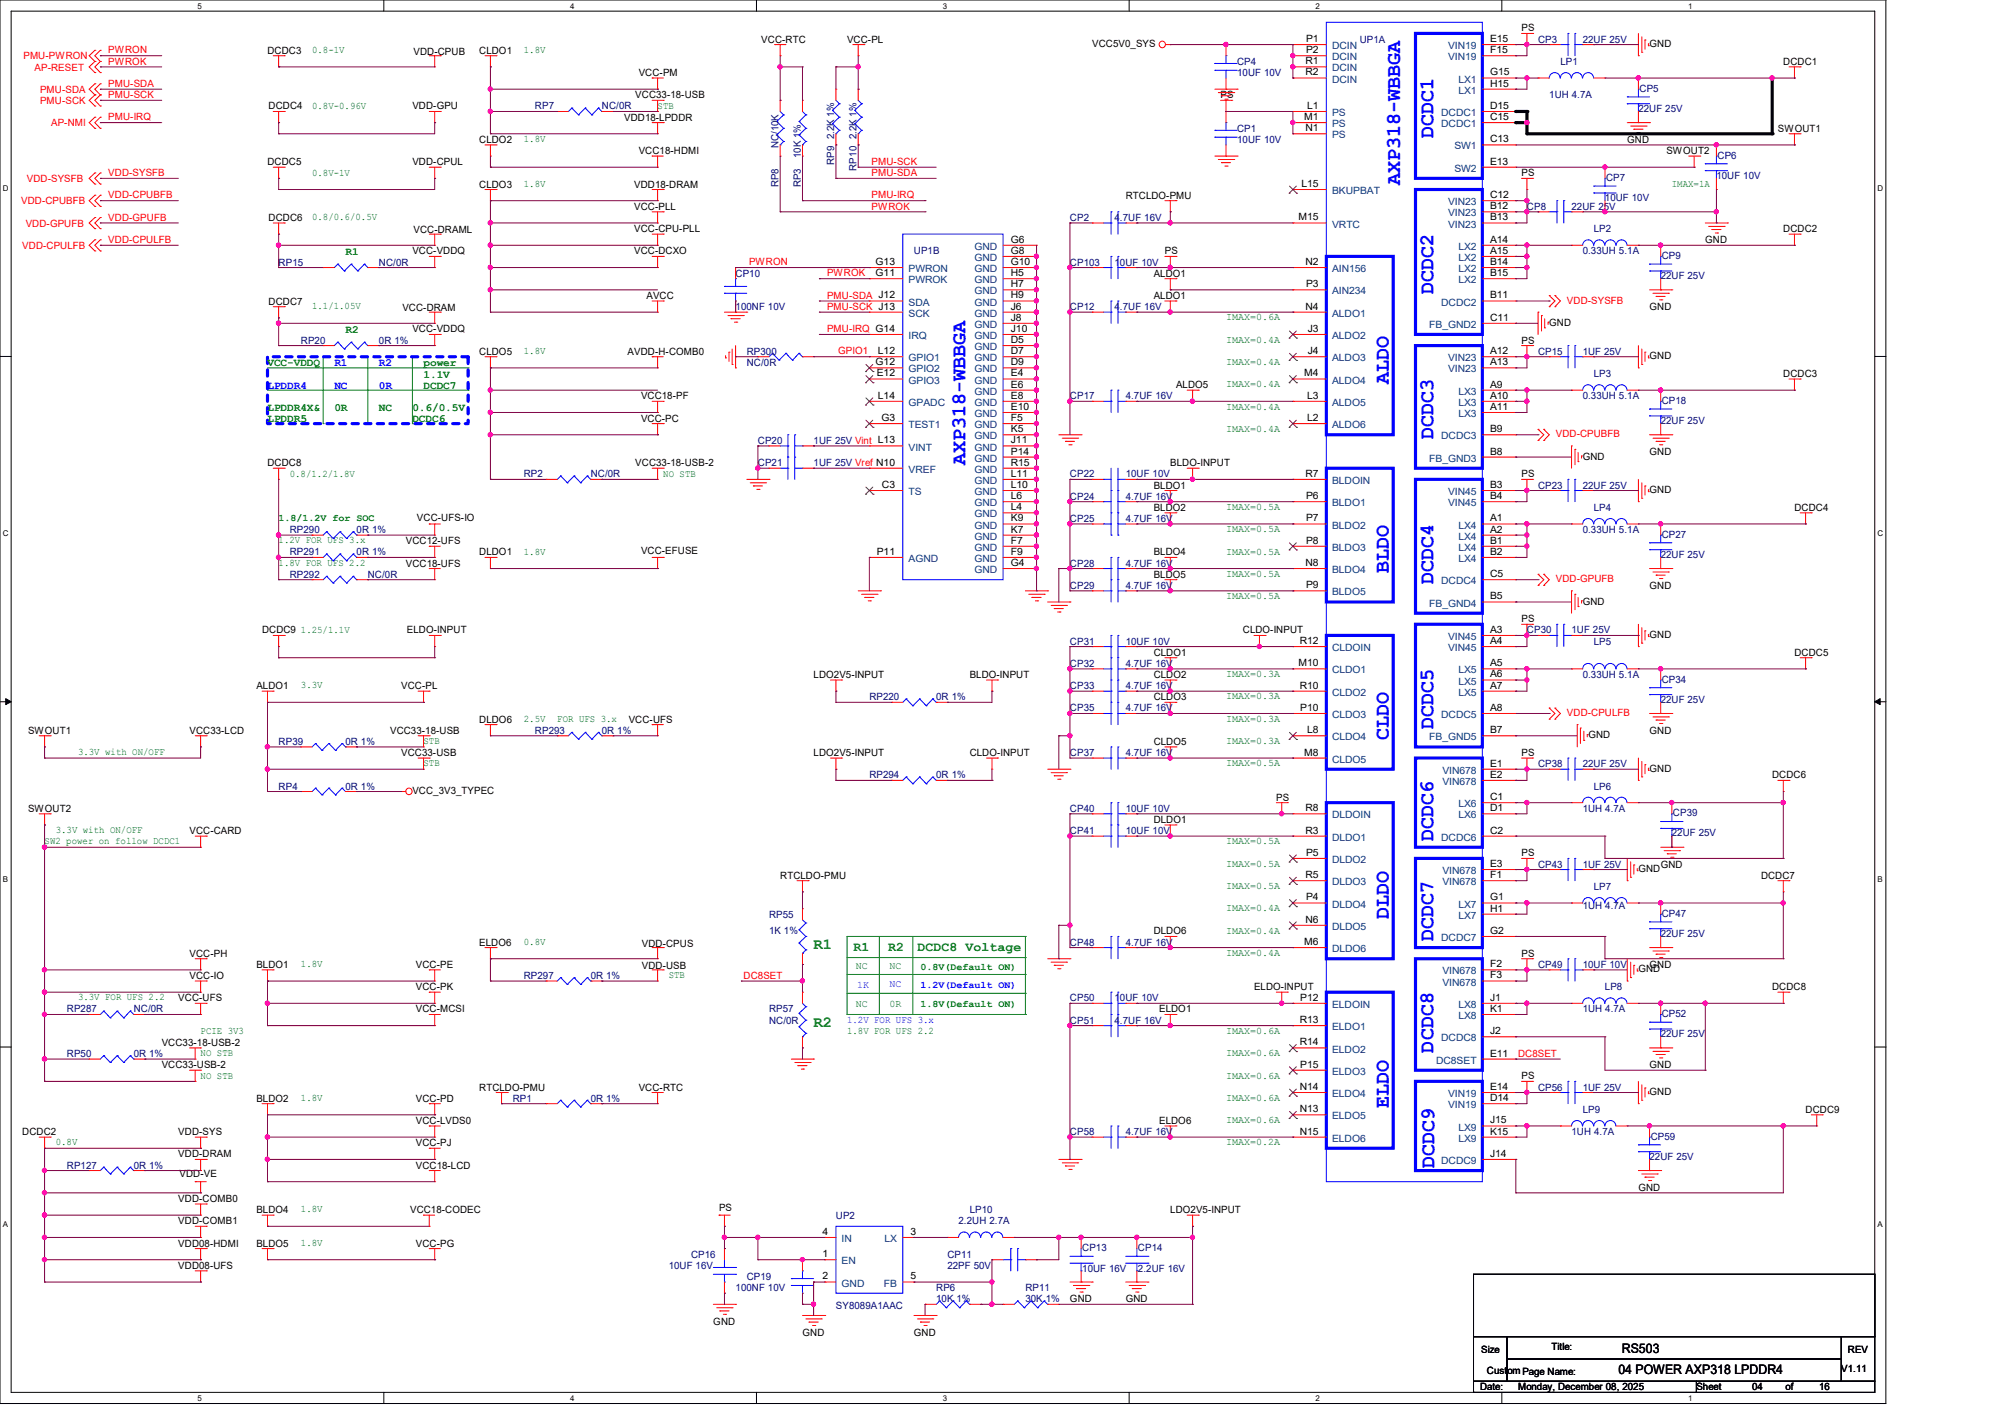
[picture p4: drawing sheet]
<svg xmlns="http://www.w3.org/2000/svg" width="297mm" height="210mm" viewBox="0 0 297 210" stroke-linecap="round" stroke-linejoin="round" font-family="sans-serif">
<defs><g id="words">
<g font-size="3.1" fill="#00f">
<text x="212.3" y="20.5" transform="rotate(-90 212.3 20.5)">DCDC1</text>
<text x="207.4" y="27.4" transform="rotate(-90 207.4 27.4)">AXP318-WBBGA</text>
<text x="212.3" y="43.6" transform="rotate(-90 212.3 43.6)">DCDC2</text>
<text x="205.7" y="56.8" transform="rotate(-90 205.7 56.8)">ALDO</text>
<text x="212.3" y="65.1" transform="rotate(-90 212.3 65.1)">DCDC3</text>
<text x="143" y="68.8" transform="rotate(-90 143 68.8)">AXP318-WBBGA</text>
<text x="205.7" y="84.9" transform="rotate(-90 205.7 84.9)">BLDO</text>
<text x="212.3" y="86.5" transform="rotate(-90 212.3 86.5)">DCDC4</text>
<text x="212.3" y="108" transform="rotate(-90 212.3 108)">DCDC5</text>
<text x="205.7" y="109.6" transform="rotate(-90 205.7 109.6)">CLDO</text>
<text x="212.3" y="124.5" transform="rotate(-90 212.3 124.5)">DCDC6</text>
<text x="205.7" y="136.1" transform="rotate(-90 205.7 136.1)">DLDO</text>
<text x="212.3" y="139.4" transform="rotate(-90 212.3 139.4)">DCDC7</text>
<text x="212.3" y="155.9" transform="rotate(-90 212.3 155.9)">DCDC8</text>
<text x="205.7" y="164.1" transform="rotate(-90 205.7 164.1)">ELDO</text>
<text x="212.5" y="173" transform="rotate(-90 212.5 173)">DCDC9</text>
</g>
<g font-size="2.3" fill="#008000">
<text x="120.5" y="140.5">R1</text>
<text x="120.5" y="152.1">R2</text>
</g>
<g font-size="1.9" fill="#008000">
<text x="126.4" y="140.8">R1</text>
<text x="131.6" y="140.8">R2</text>
<text x="135.9" y="140.8">DCDC8 Voltage</text>
</g>
<g font-size="1.9">
<text x="239.7" y="203.5">04 POWER AXP318 LPDDR4</text>
<text x="240.2" y="200.4">RS503</text>
</g>
<g font-size="1.7" fill="#008000">
<text x="51.2" y="37.8">R1</text>
<text x="51.2" y="49.3">R2</text>
<text x="39.6" y="54.3">VCC-VDDQ</text>
<text x="62.7" y="55.9">1.1V</text>
<text x="62.7" y="57.6">DCDC7</text>
<text x="62.7" y="54.3">power</text>
<text x="39.6" y="60.9">LPDDR4X&amp;</text>
<text x="39.6" y="62.5">LPDDR5</text>
<text x="49.5" y="60.9">0R</text>
<text x="56.1" y="60.9">NC</text>
<text x="61.1" y="60.9">0.6/0.5V</text>
<text x="61.1" y="62.5">DCDC6</text>
</g>
<g font-size="1.7" fill="#00f">
<text x="39.6" y="57.6">LPDDR4</text>
<text x="49.5" y="54.3">R1</text>
<text x="49.5" y="57.6">NC</text>
<text x="56.1" y="54.3">R2</text>
<text x="56.1" y="57.6">0R</text>
</g>
<g font-size="1.5">
<text x="225.4" y="4.7">PS</text>
<text x="39.6" y="8">DCDC3</text>
<text x="61.3" y="8.1">VDD-CPUB</text>
<text x="71" y="8">CLDO1</text>
<text x="94.6" y="11.3">VCC-PM</text>
<text x="112.8" y="6.3">VCC-RTC</text>
<text x="125.5" y="6.3">VCC-PL</text>
<text x="161.8" y="7">VCC5V0_SYS</text>
<text x="193.4" y="9.5">R1</text>
<text x="193.4" y="11.2">R2</text>
<text x="193.5" y="6.2">P1</text>
<text x="193.5" y="7.9">P2</text>
<text x="220.7" y="6.2">E15</text>
<text x="220.7" y="7.9">F15</text>
<text x="220.7" y="11.2">G15</text>
<text x="244.3" y="7">GND</text>
<text x="264.2" y="9.6">DCDC1</text>
<text x="39.8" y="16.2">DCDC4</text>
<text x="61.1" y="16.2">VDD-GPU</text>
<text x="92.5" y="17.9">VDD18-LPDDR</text>
<text x="94.1" y="14.6">VCC33-18-USB</text>
<text x="180.8" y="14.6">PS</text>
<text x="193.2" y="17.8">M1</text>
<text x="193.6" y="16.1">L1</text>
<text x="220.7" y="12.8">H15</text>
<text x="220.7" y="16.1">D15</text>
<text x="220.7" y="17.8">C15</text>
<text x="71" y="21.2">CLDO2</text>
<text x="94.6" y="22.8">VCC18-HDMI</text>
<text x="193.4" y="19.4">N1</text>
<text x="220.7" y="21.1">C13</text>
<text x="241" y="21.2">GND</text>
<text x="246.8" y="22.8">SWOUT2</text>
<text x="263.4" y="19.5">SWOUT1</text>
<text x="39.6" y="24.5">DCDC5</text>
<text x="61.1" y="24.5">VDD-CPUL</text>
<text x="71" y="27.8">CLDO3</text>
<text x="93.9" y="27.8">VDD18-DRAM</text>
<text x="166.8" y="29.4">RTCLDO-PMU</text>
<text x="192.8" y="27.7">L15</text>
<text x="220.7" y="24.4">E13</text>
<text x="220.7" y="29.3">C12</text>
<text x="225.4" y="26.1">PS</text>
<text x="39.8" y="32.7">DCDC6</text>
<text x="61.3" y="34.5">VCC-DRAML</text>
<text x="93.9" y="31.1">VCC-PLL</text>
<text x="93.9" y="34.4">VCC-CPU-PLL</text>
<text x="149.7" y="35.9">G6</text>
<text x="192.4" y="32.6">M15</text>
<text x="220.7" y="31">B12</text>
<text x="220.7" y="32.6">B13</text>
<text x="220.7" y="35.9">A14</text>
<text x="264.2" y="34.4">DCDC2</text>
<text x="61.1" y="37.7">VCC-VDDQ</text>
<text x="93.9" y="37.7">VCC-DCXO</text>
<text x="129.7" y="39.2">G13</text>
<text x="129.7" y="40.9">G11</text>
<text x="149.7" y="40.9">H5</text>
<text x="149.7" y="37.6">G8</text>
<text x="149.7" y="39.2">G10</text>
<text x="170.9" y="41">ALDO1</text>
<text x="172.6" y="37.7">PS</text>
<text x="193.4" y="39.2">N2</text>
<text x="220.7" y="37.6">A15</text>
<text x="220.7" y="39.2">B14</text>
<text x="220.7" y="40.9">B15</text>
<text x="252.6" y="36">GND</text>
<text x="39.8" y="45.1">DCDC7</text>
<text x="59.6" y="46.1">VCC-DRAM</text>
<text x="95.8" y="44.3">AVCC</text>
<text x="149.7" y="42.5">H7</text>
<text x="149.7" y="44.2">H9</text>
<text x="149.7" y="45.8">J6</text>
<text x="149.7" y="47.5">J8</text>
<text x="170.9" y="44.3">ALDO1</text>
<text x="193.4" y="45.8">N4</text>
<text x="193.5" y="42.5">P3</text>
<text x="220.7" y="44.2">B11</text>
<text x="220.7" y="47.5">C11</text>
<text x="244.3" y="45.9">GND</text>
<text x="61.1" y="49.2">VCC-VDDQ</text>
<text x="71" y="52.5">CLDO5</text>
<text x="93" y="52.5">AVDD-H-COMB0</text>
<text x="130" y="52.5">L12</text>
<text x="149.7" y="49.1">J10</text>
<text x="149.7" y="50.8">D5</text>
<text x="149.7" y="52.5">D7</text>
<text x="193.7" y="49.1">J3</text>
<text x="193.7" y="52.5">J4</text>
<text x="220.7" y="52.5">A12</text>
<text x="225.4" y="50.9">PS</text>
<text x="229.5" y="48.3">GND</text>
<text x="244.3" y="53.2">GND</text>
<text x="95" y="59.1">VCC18-PF</text>
<text x="129.7" y="54.1">G12</text>
<text x="129.9" y="55.8">E12</text>
<text x="130" y="59.1">L14</text>
<text x="149.7" y="54.1">D9</text>
<text x="149.7" y="55.8">E4</text>
<text x="149.7" y="57.4">E6</text>
<text x="149.7" y="59.1">E8</text>
<text x="174.2" y="57.5">ALDO5</text>
<text x="193.2" y="55.8">M4</text>
<text x="193.6" y="59.1">L3</text>
<text x="220.7" y="54.1">A13</text>
<text x="220.7" y="57.4">A9</text>
<text x="220.7" y="59.1">A10</text>
<text x="264.2" y="55.8">DCDC3</text>
<text x="95" y="62.4">VCC-PC</text>
<text x="130.6" y="62.4">G3</text>
<text x="149.7" y="60.7">E10</text>
<text x="149.7" y="62.4">F5</text>
<text x="149.7" y="64">K5</text>
<text x="149.7" y="65.7">J11</text>
<text x="193.6" y="62.4">L2</text>
<text x="220.7" y="60.7">A11</text>
<text x="220.7" y="64">B9</text>
<text x="39.6" y="69">DCDC8</text>
<text x="94.1" y="69">VCC33-18-USB-2</text>
<text x="149.7" y="67.3">P14</text>
<text x="149.7" y="69">R15</text>
<text x="149.7" y="70.6">L11</text>
<text x="173.4" y="69">BLDO-INPUT</text>
<text x="193.4" y="70.6">R7</text>
<text x="220.7" y="67.3">B8</text>
<text x="225.4" y="70.7">PS</text>
<text x="234.4" y="68.1">GND</text>
<text x="244.3" y="67.4">GND</text>
<text x="61.8" y="77.1">VCC-UFS-IO</text>
<text x="130.6" y="72.3">C3</text>
<text x="149.7" y="72.3">L10</text>
<text x="149.7" y="73.9">L6</text>
<text x="149.7" y="75.6">L4</text>
<text x="149.7" y="77.2">K9</text>
<text x="170.9" y="72.3">BLDO1</text>
<text x="170.9" y="75.6">BLDO2</text>
<text x="193.5" y="73.9">P6</text>
<text x="193.5" y="77.2">P7</text>
<text x="220.7" y="72.3">B3</text>
<text x="220.7" y="73.9">B4</text>
<text x="220.7" y="77.2">A1</text>
<text x="244.3" y="73">GND</text>
<text x="265.8" y="75.6">DCDC4</text>
<text x="60.1" y="80.6">VCC12-UFS</text>
<text x="60.1" y="83.9">VCC18-UFS</text>
<text x="71" y="82.3">DLDO1</text>
<text x="95" y="82.1">VCC-EFUSE</text>
<text x="129.9" y="82.2">P11</text>
<text x="149.7" y="78.9">K7</text>
<text x="149.7" y="80.5">F7</text>
<text x="149.7" y="82.2">F9</text>
<text x="149.7" y="83.8">G4</text>
<text x="170.9" y="82.3">BLDO4</text>
<text x="193.4" y="83.8">N8</text>
<text x="193.5" y="80.5">P8</text>
<text x="220.7" y="78.9">A2</text>
<text x="220.7" y="80.5">B1</text>
<text x="220.7" y="82.2">B2</text>
<text x="170.9" y="85.6">BLDO5</text>
<text x="193.5" y="87.1">P9</text>
<text x="220.7" y="85.5">C5</text>
<text x="220.7" y="88.8">B5</text>
<text x="234.4" y="89.5">GND</text>
<text x="244.3" y="87.2">GND</text>
<text x="38.8" y="93.8">DCDC9</text>
<text x="60.3" y="93.8">ELDO-INPUT</text>
<text x="184.1" y="93.8">CLDO-INPUT</text>
<text x="192.5" y="95.4">R12</text>
<text x="220.7" y="93.7">A3</text>
<text x="220.7" y="95.4">A4</text>
<text x="225.4" y="92.2">PS</text>
<text x="244.3" y="94.5">GND</text>
<text x="120.5" y="100.4">LDO2V5-INPUT</text>
<text x="143.6" y="100.4">BLDO-INPUT</text>
<text x="170.9" y="100.4">CLDO2</text>
<text x="170.9" y="97.1">CLDO1</text>
<text x="192.4" y="98.7">M10</text>
<text x="192.5" y="102">R10</text>
<text x="220.7" y="98.7">A5</text>
<text x="220.7" y="100.3">A6</text>
<text x="220.7" y="102">A7</text>
<text x="265.8" y="97.1">DCDC5</text>
<text x="38" y="102.1">ALDO1</text>
<text x="59.4" y="102.1">VCC-PL</text>
<text x="71" y="107">DLDO6</text>
<text x="93.1" y="107">VCC-UFS</text>
<text x="170.9" y="103.7">CLDO3</text>
<text x="192.6" y="105.3">P10</text>
<text x="220.7" y="105.3">A8</text>
<text x="4.1" y="108.7">SWOUT1</text>
<text x="28.1" y="108.7">VCC33-LCD</text>
<text x="57.8" y="108.7">VCC33-18-USB</text>
<text x="59.4" y="112">VCC33-USB</text>
<text x="120.5" y="112">LDO2V5-INPUT</text>
<text x="143.6" y="112">CLDO-INPUT</text>
<text x="170.9" y="110.3">CLDO5</text>
<text x="193.2" y="111.9">M8</text>
<text x="193.6" y="108.6">L8</text>
<text x="220.7" y="108.6">B7</text>
<text x="220.7" y="113.5">E1</text>
<text x="225.4" y="112">PS</text>
<text x="235.3" y="109.3">GND</text>
<text x="244.3" y="108.7">GND</text>
<text x="61.1" y="117.6">VCC_3V3_TYPEC</text>
<text x="189.1" y="118.6">PS</text>
<text x="220.7" y="115.2">E2</text>
<text x="220.7" y="118.5">C1</text>
<text x="244.3" y="114.3">GND</text>
<text x="262.5" y="115.3">DCDC6</text>
<text x="4.1" y="120.2">SWOUT2</text>
<text x="28.1" y="123.5">VCC-CARD</text>
<text x="170.9" y="121.9">DLDO1</text>
<text x="193.4" y="120.1">R8</text>
<text x="193.4" y="123.4">R3</text>
<text x="220.7" y="120.1">D1</text>
<text x="220.7" y="123.4">C2</text>
<text x="115.6" y="130.1">RTCLDO-PMU</text>
<text x="193.4" y="130">R5</text>
<text x="193.5" y="126.7">P5</text>
<text x="220.7" y="128.4">E3</text>
<text x="220.7" y="130">F1</text>
<text x="225.4" y="126.8">PS</text>
<text x="242.7" y="129.2">GND</text>
<text x="246" y="128.5">GND</text>
<text x="260.9" y="130.1">DCDC7</text>
<text x="193.4" y="136.7">N6</text>
<text x="193.5" y="133.3">P4</text>
<text x="220.7" y="133.3">G1</text>
<text x="220.7" y="135">H1</text>
<text x="28.1" y="141.7">VCC-PH</text>
<text x="38" y="143.3">BLDO1</text>
<text x="61.6" y="143.3">VCC-PE</text>
<text x="71" y="140">ELDO6</text>
<text x="95.1" y="140.2">VDD-CPUS</text>
<text x="95.1" y="143.5">VDD-USB</text>
<text x="170.9" y="138.4">DLDO6</text>
<text x="193.2" y="140">M6</text>
<text x="220.7" y="138.3">G2</text>
<text x="220.7" y="143.3">F2</text>
<text x="225.4" y="141.7">PS</text>
<text x="244.3" y="143.3">GND</text>
<text x="26.4" y="148.3">VCC-UFS</text>
<text x="28.1" y="145">VCC-IO</text>
<text x="61.6" y="146.6">VCC-PK</text>
<text x="61.6" y="149.9">VCC-MCSI</text>
<text x="171.7" y="149.9">ELDO1</text>
<text x="185.8" y="146.6">ELDO-INPUT</text>
<text x="192.6" y="148.2">P12</text>
<text x="220.7" y="144.9">F3</text>
<text x="220.7" y="148.2">J1</text>
<text x="220.7" y="149.9">K1</text>
<text x="242.7" y="144">GND</text>
<text x="262.5" y="146.6">DCDC8</text>
<text x="24" y="154.9">VCC33-18-USB-2</text>
<text x="192.5" y="151.5">R13</text>
<text x="192.5" y="154.8">R14</text>
<text x="220.7" y="153.2">J2</text>
<text x="24" y="158.2">VCC33-USB-2</text>
<text x="71" y="161.5">RTCLDO-PMU</text>
<text x="94.6" y="161.5">VCC-RTC</text>
<text x="192.5" y="161.4">N14</text>
<text x="192.6" y="158.1">P15</text>
<text x="220.7" y="156.5">E11</text>
<text x="220.7" y="161.4">E14</text>
<text x="225.4" y="159.9">PS</text>
<text x="244.3" y="158.2">GND</text>
<text x="38" y="163.2">BLDO2</text>
<text x="61.6" y="166.5">VCC-LVDS0</text>
<text x="61.6" y="163.2">VCC-PD</text>
<text x="171.7" y="166.5">ELDO6</text>
<text x="192.5" y="164.7">N13</text>
<text x="220.7" y="163.1">D14</text>
<text x="220.7" y="166.4">J15</text>
<text x="244.3" y="162.2">GND</text>
<text x="267.5" y="164.8">DCDC9</text>
<text x="3.3" y="168.1">DCDC2</text>
<text x="26.4" y="168.1">VDD-SYS</text>
<text x="26.4" y="171.4">VDD-DRAM</text>
<text x="61.6" y="173.1">VCC18-LCD</text>
<text x="61.6" y="169.8">VCC-PJ</text>
<text x="192.5" y="168">N15</text>
<text x="220.7" y="168">K15</text>
<text x="220.7" y="171.3">J14</text>
<text x="26.4" y="178">VDD-COMB0</text>
<text x="26.6" y="174.4">VDD-VE</text>
<text x="38" y="179.7">BLDO4</text>
<text x="60.7" y="179.7">VCC18-CODEC</text>
<text x="106.5" y="179.3">PS</text>
<text x="173.4" y="179.7">LDO2V5-INPUT</text>
<text x="242.7" y="176.4">GND</text>
<text x="26.4" y="181.3">VDD-COMB1</text>
<text x="26.4" y="184.6">VDD08-HDMI</text>
<text x="38" y="184.6">BLDO5</text>
<text x="61.6" y="184.6">VCC-PG</text>
<text x="121.8" y="182.9">4</text>
<text x="134.9" y="182.9">3</text>
<text x="26.4" y="187.9">VDD08-UFS</text>
<text x="121.8" y="186.2">1</text>
<text x="121.8" y="189.5">2</text>
<text x="134.9" y="189.5">5</text>
<text x="105.7" y="196.2">GND</text>
<text x="118.9" y="197.8">GND</text>
<text x="135.4" y="197.8">GND</text>
<text x="158.5" y="192.9">GND</text>
<text x="166.8" y="192.9">GND</text>
<text x="219.4" y="200.3">Size</text>
<text x="220.3" y="203.5">Cust</text>
<text x="223.3" y="203.5">omPage Name:</text>
<text x="229.8" y="200">Title:</text>
<text x="272.8" y="203.1">V1.11</text>
<text x="273.7" y="200.3">REV</text>
<text x="219.2" y="205.9">Date:</text>
<text x="224.9" y="205.9">Monday, December 08, 2025</text>
<text x="251.3" y="205.9">Sheet</text>
<text x="259.5" y="205.9">04</text>
<text x="264.5" y="205.9">of</text>
<text x="269.5" y="205.9">16</text>
</g>
<g font-size="1.5" fill="#f00">
<text x="3.5" y="8.8">PMU-PWRON</text>
<text x="5.1" y="10.5">AP-RESET</text>
<text x="16" y="7.9">PWRON</text>
<text x="16" y="9.6">PWROK</text>
<text x="5.9" y="15.4">PMU-SCK</text>
<text x="5.9" y="13.8">PMU-SDA</text>
<text x="16" y="14.5">PMU-SCK</text>
<text x="16" y="12.9">PMU-SDA</text>
<text x="16" y="17.8">PMU-IRQ</text>
<text x="7.6" y="18.7">AP-NMI</text>
<text x="4" y="27">VDD-SYSFB</text>
<text x="16" y="29.4">VDD-CPUBFB</text>
<text x="16" y="26.1">VDD-SYSFB</text>
<text x="129.1" y="26.1">PMU-SDA</text>
<text x="129.1" y="24.4">PMU-SCK</text>
<text x="129.1" y="29.4">PMU-IRQ</text>
<text x="3.1" y="30.3">VDD-CPUBFB</text>
<text x="3.8" y="33.6">VDD-GPUFB</text>
<text x="16" y="32.7">VDD-GPUFB</text>
<text x="16" y="36">VDD-CPULFB</text>
<text x="129.1" y="31">PWROK</text>
<text x="3.3" y="36.9">VDD-CPULFB</text>
<text x="111" y="39.3">PWRON</text>
<text x="122.5" y="40.9">PWROK</text>
<text x="122.5" y="45.9">PMU-SCK J13</text>
<text x="122.5" y="44.2">PMU-SDA J12</text>
<text x="232.1" y="45">VDD-SYSFB</text>
<text x="122.5" y="49.2">PMU-IRQ G14</text>
<text x="124.2" y="52.5">GPIO1</text>
<text x="230.5" y="64.8">VDD-CPUBFB</text>
<text x="230.5" y="86.2">VDD-GPUFB</text>
<text x="232.1" y="106">VDD-CPULFB</text>
<text x="110.2" y="144.9">DC8SET</text>
<text x="224.9" y="156.5">DC8SET</text>
</g>
<g font-size="1.5" fill="#008000">
<text x="46.2" y="7.8">0.8-1V</text>
<text x="77.6" y="7.8">1.8V</text>
<text x="46.2" y="16.1">0.8V-0.96V</text>
<text x="97.4" y="16.1">STB</text>
<text x="77.6" y="21">1.8V</text>
<text x="46.2" y="26">0.8V-1V</text>
<text x="77.6" y="27.6">1.8V</text>
<text x="247.6" y="27.6">IMAX=1A</text>
<text x="46.2" y="32.6">0.8/0.6/0.5V</text>
<text x="46.2" y="45.8">1.1/1.05V</text>
<text x="181.6" y="47.5">IMAX=0.6A</text>
<text x="77.6" y="52.4">1.8V</text>
<text x="181.6" y="50.8">IMAX=0.4A</text>
<text x="181.6" y="57.4">IMAX=0.4A</text>
<text x="181.6" y="54.1">IMAX=0.4A</text>
<text x="181.6" y="64">IMAX=0.4A</text>
<text x="181.6" y="60.7">IMAX=0.4A</text>
<text x="42.9" y="70.6">0.8/1.2/1.8V</text>
<text x="98.3" y="70.6">NO STB</text>
<text x="41.3" y="77.2">1.8/1.2V for SOC</text>
<text x="181.6" y="75.5">IMAX=0.5A</text>
<text x="41.3" y="80.5">1.2V FOR UFS 3.x</text>
<text x="41.3" y="83.8">1.8V FOR UFS 2.2</text>
<text x="77.6" y="82.1">1.8V</text>
<text x="181.6" y="82.1">IMAX=0.5A</text>
<text x="181.6" y="78.8">IMAX=0.5A</text>
<text x="181.6" y="88.7">IMAX=0.5A</text>
<text x="181.6" y="85.4">IMAX=0.5A</text>
<text x="44.6" y="93.7">1.25/1.1V</text>
<text x="44.6" y="101.9">3.3V</text>
<text x="181.6" y="100.3">IMAX=0.3A</text>
<text x="77.6" y="106.9">2.5V</text>
<text x="82.5" y="106.9">FOR UFS 3.x</text>
<text x="181.6" y="103.6">IMAX=0.3A</text>
<text x="181.6" y="106.9">IMAX=0.3A</text>
<text x="11.6" y="111.8">3.3V with ON/OFF</text>
<text x="62.7" y="110.2">STB</text>
<text x="62.7" y="113.5">STB</text>
<text x="181.6" y="113.5">IMAX=0.5A</text>
<text x="181.6" y="110.2">IMAX=0.3A</text>
<text x="6.6" y="125.1">SW2 power on follow DCDC1</text>
<text x="8.3" y="123.4">3.3V with ON/OFF</text>
<text x="181.6" y="125.1">IMAX=0.5A</text>
<text x="181.6" y="131.7">IMAX=0.5A</text>
<text x="181.6" y="128.4">IMAX=0.5A</text>
<text x="181.6" y="135">IMAX=0.4A</text>
<text x="44.6" y="143.2">1.8V</text>
<text x="77.6" y="139.9">0.8V</text>
<text x="126.8" y="143.6">NC</text>
<text x="131.7" y="143.6">NC</text>
<text x="136.4" y="143.7">0.8V(Default ON)</text>
<text x="181.6" y="138.3">IMAX=0.4A</text>
<text x="181.6" y="141.6">IMAX=0.4A</text>
<text x="11.6" y="148.2">3.3V FOR UFS 2.2</text>
<text x="99.1" y="144.9">STB</text>
<text x="126.8" y="149.1">NC</text>
<text x="131.7" y="149.1">0R</text>
<text x="136.4" y="149.1">1.8V(Default ON)</text>
<text x="29.7" y="153.1">PCIE 3V3</text>
<text x="125.5" y="153.1">1.8V FOR UFS 2.2</text>
<text x="181.6" y="153.1">IMAX=0.6A</text>
<text x="29.7" y="156.4">NO STB</text>
<text x="29.7" y="159.7">NO STB</text>
<text x="181.6" y="156.4">IMAX=0.6A</text>
<text x="181.6" y="159.7">IMAX=0.6A</text>
<text x="44.6" y="163">1.8V</text>
<text x="181.6" y="163">IMAX=0.6A</text>
<text x="181.6" y="166.3">IMAX=0.6A</text>
<text x="8.3" y="169.6">0.8V</text>
<text x="181.6" y="169.6">IMAX=0.2A</text>
<text x="44.6" y="179.5">1.8V</text>
<text x="44.6" y="184.5">1.8V</text>
</g>
<g font-size="1.5" fill="#000080">
<text x="183.3" y="9.6">CP4</text>
<text x="183.3" y="11.3">10UF 10V</text>
<text x="201.4" y="6.3">UP1A</text>
<text x="227.8" y="6.3">CP3</text>
<text x="231.1" y="9.6">LP1</text>
<text x="234.4" y="6.3">22UF 25V</text>
<text x="79.2" y="16.2">RP7</text>
<text x="89.2" y="16.2">NC/0R</text>
<text x="229.5" y="14.6">1UH 4.7A</text>
<text x="242.7" y="16.6">22UF 25V</text>
<text x="242.9" y="13.6">CP5</text>
<text x="115.3" y="22" transform="rotate(-90 115.3 22)">NC/10K</text>
<text x="118.6" y="23.5" transform="rotate(-90 118.6 23.5)">10K 1%</text>
<text x="123.6" y="20.7" transform="rotate(-90 123.6 20.7)">2.2K 1%</text>
<text x="126.9" y="20.7" transform="rotate(-90 126.9 20.7)">2.2K 1%</text>
<text x="183.3" y="19.5">CP1</text>
<text x="183.3" y="21.2">10UF 10V</text>
<text x="254.4" y="23.5">CP6</text>
<text x="115.3" y="27.7" transform="rotate(-90 115.3 27.7)">RP8</text>
<text x="118.6" y="27.7" transform="rotate(-90 118.6 27.7)">RP3</text>
<text x="123.6" y="24.4" transform="rotate(-90 123.6 24.4)">RP9</text>
<text x="126.9" y="25.3" transform="rotate(-90 126.9 25.3)">RP10</text>
<text x="237.7" y="29.8">10UF 10V</text>
<text x="237.9" y="26.8">CP7</text>
<text x="254.3" y="26.5">10UF 10V</text>
<text x="158.5" y="32.7">CP2</text>
<text x="165.1" y="32.7">4</text>
<text x="165.9" y="32.7">.7UF 16V</text>
<text x="226.2" y="31.1">CP8</text>
<text x="232.8" y="31.1">22UF 25V</text>
<text x="236.1" y="34.4">LP2</text>
<text x="41.3" y="39.3">RP15</text>
<text x="56.1" y="39.3">NC/0R</text>
<text x="109" y="41">CP10</text>
<text x="135.4" y="37.7">UP1B</text>
<text x="158.5" y="39.3">CP103</text>
<text x="165.1" y="39.3">1</text>
<text x="165.9" y="39.3">0UF 10V</text>
<text x="234.4" y="37.7">0.33UH 5.1A</text>
<text x="246" y="41.3">22UF 25V</text>
<text x="246.2" y="38.4">CP9</text>
<text x="109" y="45.9">100NF 10V</text>
<text x="158.5" y="45.9">CP12</text>
<text x="165.1" y="45.9">4</text>
<text x="165.9" y="45.9">.7UF 16V</text>
<text x="44.6" y="50.9">RP20</text>
<text x="56.1" y="50.9">0R 1%</text>
<text x="110.6" y="52.5">RP300</text>
<text x="227.8" y="52.5">CP15</text>
<text x="234.4" y="52.5">1UF 25V</text>
<text x="110.6" y="54.2">NC/0R</text>
<text x="158.5" y="59.1">CP17</text>
<text x="166.8" y="59.1">4.7UF 16V</text>
<text x="234.4" y="59.1">0.33UH 5.1A</text>
<text x="236.1" y="55.8">LP3</text>
<text x="246.2" y="59.8">CP18</text>
<text x="112.3" y="65.7">CP20</text>
<text x="120.5" y="65.7">1UF 25V Vint L13</text>
<text x="246" y="62.8">22UF 25V</text>
<text x="77.6" y="70.7">RP2</text>
<text x="87.5" y="70.7">NC/0R</text>
<text x="112.3" y="69">CP21</text>
<text x="120.5" y="69">1UF 25V Vref N10</text>
<text x="158.5" y="70.7">CP22</text>
<text x="166.8" y="70.7">10UF 10V</text>
<text x="158.5" y="74">CP24</text>
<text x="158.5" y="77.3">CP25</text>
<text x="166.8" y="74">4.7UF 16V</text>
<text x="166.8" y="77.3">4.7UF 16V</text>
<text x="227.8" y="72.3">CP23</text>
<text x="234.4" y="72.3">22UF 25V</text>
<text x="236.1" y="75.6">LP4</text>
<text x="42.9" y="79">RP290</text>
<text x="42.9" y="82.3">RP291</text>
<text x="52.8" y="79">0R 1%</text>
<text x="52.8" y="82.3">0R 1%</text>
<text x="158.5" y="83.9">CP28</text>
<text x="166.8" y="83.9">4.7UF 16V</text>
<text x="234.4" y="79">0.33UH 5.1A</text>
<text x="246" y="82.6">22UF 25V</text>
<text x="246.2" y="79.6">CP27</text>
<text x="42.9" y="85.6">RP292</text>
<text x="54.5" y="85.6">NC/0R</text>
<text x="158.5" y="87.2">CP29</text>
<text x="166.8" y="87.2">4.7UF 16V</text>
<text x="158.5" y="95.5">CP31</text>
<text x="166.8" y="95.5">10UF 10V</text>
<text x="226.2" y="93.8">CP30</text>
<text x="232.8" y="93.8">1UF 25V</text>
<text x="236.1" y="95.5">LP5</text>
<text x="158.5" y="98.8">CP32</text>
<text x="166.8" y="98.8">4.7UF 16V</text>
<text x="234.4" y="100.4">0.33UH 5.1A</text>
<text x="246.2" y="101.1">CP34</text>
<text x="128.8" y="103.7">RP220</text>
<text x="138.7" y="103.7">0R 1%</text>
<text x="158.5" y="105.4">CP35</text>
<text x="158.5" y="102.1">CP33</text>
<text x="166.8" y="105.4">4.7UF 16V</text>
<text x="166.8" y="102.1">4.7UF 16V</text>
<text x="246" y="104.1">22UF 25V</text>
<text x="41.3" y="110.3">RP39</text>
<text x="51.2" y="110.3">0R 1%</text>
<text x="79.2" y="108.7">RP293</text>
<text x="89.2" y="108.7">0R 1%</text>
<text x="158.5" y="112">CP37</text>
<text x="166.8" y="112">4.7UF 16V</text>
<text x="227.8" y="113.6">CP38</text>
<text x="234.4" y="113.6">22UF 25V</text>
<text x="41.3" y="116.9">RP4</text>
<text x="51.2" y="116.9">0R 1%</text>
<text x="128.8" y="115.3">RP294</text>
<text x="138.7" y="115.3">0R 1%</text>
<text x="236.1" y="116.9">LP6</text>
<text x="158.5" y="123.5">CP41</text>
<text x="158.5" y="120.2">CP40</text>
<text x="166.8" y="123.5">10UF 10V</text>
<text x="166.8" y="120.2">10UF 10V</text>
<text x="234.4" y="120.2">1UH 4.7A</text>
<text x="247.6" y="123.9">22UF 25V</text>
<text x="247.8" y="120.9">CP39</text>
<text x="227.8" y="128.5">CP43</text>
<text x="234.4" y="128.5">1UF 25V</text>
<text x="236.1" y="131.8">LP7</text>
<text x="113.9" y="135.9">RP55</text>
<text x="234.4" y="134.6">1UH 4.7A</text>
<text x="246.2" y="135.8">CP47</text>
<text x="113.9" y="138.4">1K 1%</text>
<text x="158.5" y="140">CP48</text>
<text x="166.8" y="140">4.7UF 16V</text>
<text x="227.8" y="143.3">CP49</text>
<text x="234.4" y="143.3">10UF 10V</text>
<text x="246" y="138.7">22UF 25V</text>
<text x="9.9" y="149.9">RP287</text>
<text x="19.8" y="149.9">NC/0R</text>
<text x="77.6" y="145">RP297</text>
<text x="87.5" y="145">0R 1%</text>
<text x="113.9" y="149.9">RP57</text>
<text x="158.5" y="148.3">CP50</text>
<text x="165.1" y="148.3">1</text>
<text x="165.9" y="148.3">0UF 10V</text>
<text x="234.4" y="149.9">1UH 4.7A</text>
<text x="237.7" y="146.6">LP8</text>
<text x="113.9" y="151.6">NC/0R</text>
<text x="158.5" y="151.6">CP51</text>
<text x="165.1" y="151.6">4</text>
<text x="165.9" y="151.6">.7UF 16V</text>
<text x="246" y="153.6">22UF 25V</text>
<text x="246.2" y="150.6">CP52</text>
<text x="9.9" y="156.5">RP50</text>
<text x="19.8" y="156.5">0R 1%</text>
<text x="227.8" y="161.5">CP56</text>
<text x="234.4" y="161.5">1UF 25V</text>
<text x="75.9" y="163.2">RP1</text>
<text x="87.5" y="163.2">0R 1%</text>
<text x="234.4" y="164.8">LP9</text>
<text x="9.9" y="173.1">RP127</text>
<text x="19.8" y="173.1">0R 1%</text>
<text x="158.5" y="168.1">CP58</text>
<text x="166.8" y="168.1">4.7UF 16V</text>
<text x="232.8" y="168.1">1UH 4.7A</text>
<text x="244.3" y="171.7">22UF 25V</text>
<text x="244.5" y="168.8">CP59</text>
<text x="143.6" y="179.7">LP10</text>
<text x="123.8" y="180.5">UP2</text>
<text x="142" y="181.3">2.2UH 2.7A</text>
<text x="160.3" y="185.3">CP13</text>
<text x="168.6" y="185.3">CP14</text>
<text x="99.1" y="187.9">10UF 16V</text>
<text x="102.4" y="186.3">CP16</text>
<text x="109" y="191.2">100NF 10V</text>
<text x="110.6" y="189.6">CP19</text>
<text x="138.7" y="191.2">RP6</text>
<text x="140.3" y="186.3">CP11</text>
<text x="140.3" y="187.9">22PF 50V</text>
<text x="151.9" y="191.2">RP11</text>
<text x="160.3" y="188.4">10UF 16V</text>
<text x="168.6" y="188.4">2.2UF 16V</text>
<text x="123.8" y="193.8">SY8089A1AAC</text>
<text x="138.7" y="192.9">10K 1%</text>
<text x="151.9" y="192.9">30K 1%</text>
</g>
<g font-size="1.5" fill="#004080">
<text x="197.3" y="7.3">DCIN</text>
<text x="197.3" y="8.9">DCIN</text>
<text x="197.3" y="10.6">DCIN</text>
<text x="214.5" y="7.3">VIN19</text>
<text x="214.5" y="8.9">VIN19</text>
<text x="197.3" y="12.2">DCIN</text>
<text x="197.3" y="17.2">PS</text>
<text x="213.5" y="17.2">DCDC1</text>
<text x="216" y="12.2">LX1</text>
<text x="216" y="13.9">LX1</text>
<text x="197.3" y="18.8">PS</text>
<text x="197.3" y="20.5">PS</text>
<text x="213.5" y="18.8">DCDC1</text>
<text x="215.4" y="22.1">SW1</text>
<text x="197.3" y="28.7">BKUPBAT</text>
<text x="215.4" y="25.4">SW2</text>
<text x="197.3" y="33.7">VRTC</text>
<text x="214.5" y="30.4">VIN23</text>
<text x="214.5" y="32">VIN23</text>
<text x="214.5" y="33.7">VIN23</text>
<text x="134.6" y="40.3">PWRON</text>
<text x="134.6" y="42">PWROK</text>
<text x="144.4" y="42">GND</text>
<text x="144.4" y="38.7">GND</text>
<text x="144.4" y="40.3">GND</text>
<text x="144.4" y="37">GND</text>
<text x="197.3" y="40.3">AIN156</text>
<text x="216" y="37">LX2</text>
<text x="216" y="38.7">LX2</text>
<text x="216" y="40.3">LX2</text>
<text x="216" y="42">LX2</text>
<text x="134.6" y="45.3">SDA</text>
<text x="134.6" y="46.9">SCK</text>
<text x="144.4" y="43.6">GND</text>
<text x="144.4" y="45.3">GND</text>
<text x="144.4" y="46.9">GND</text>
<text x="197.3" y="43.6">AIN234</text>
<text x="197.3" y="46.9">ALDO1</text>
<text x="213.5" y="45.3">DCDC2</text>
<text x="134.6" y="50.2">IRQ</text>
<text x="134.6" y="53.5">GPIO1</text>
<text x="144.4" y="48.6">GND</text>
<text x="144.4" y="50.2">GND</text>
<text x="144.4" y="51.9">GND</text>
<text x="144.4" y="53.5">GND</text>
<text x="197.3" y="50.2">ALDO2</text>
<text x="197.3" y="53.5">ALDO3</text>
<text x="211.7" y="48.6">FB_GND2</text>
<text x="214.5" y="53.5">VIN23</text>
<text x="134.6" y="55.2">GPIO2</text>
<text x="134.6" y="56.8">GPIO3</text>
<text x="144.4" y="55.2">GND</text>
<text x="144.4" y="56.8">GND</text>
<text x="144.4" y="58.5">GND</text>
<text x="197.3" y="56.8">ALDO4</text>
<text x="214.5" y="55.2">VIN23</text>
<text x="216" y="58.5">LX3</text>
<text x="134.6" y="60.1">GPADC</text>
<text x="134.6" y="63.4">TEST1</text>
<text x="144.4" y="60.1">GND</text>
<text x="144.4" y="61.8">GND</text>
<text x="144.4" y="63.4">GND</text>
<text x="144.4" y="65.1">GND</text>
<text x="197.3" y="60.1">ALDO5</text>
<text x="197.3" y="63.4">ALDO6</text>
<text x="213.5" y="65.1">DCDC3</text>
<text x="216" y="60.1">LX3</text>
<text x="216" y="61.8">LX3</text>
<text x="134.6" y="66.7">VINT</text>
<text x="134.6" y="70">VREF</text>
<text x="144.4" y="66.7">GND</text>
<text x="144.4" y="68.4">GND</text>
<text x="144.4" y="70">GND</text>
<text x="144.4" y="71.7">GND</text>
<text x="197.3" y="71.7">BLDOIN</text>
<text x="211.7" y="68.4">FB_GND3</text>
<text x="134.6" y="73.3">TS</text>
<text x="144.4" y="73.3">GND</text>
<text x="144.4" y="75">GND</text>
<text x="144.4" y="76.6">GND</text>
<text x="197.3" y="75">BLDO1</text>
<text x="214.5" y="73.3">VIN45</text>
<text x="214.5" y="75">VIN45</text>
<text x="134.6" y="83.2">AGND</text>
<text x="144.4" y="78.3">GND</text>
<text x="144.4" y="79.9">GND</text>
<text x="144.4" y="81.6">GND</text>
<text x="144.4" y="83.2">GND</text>
<text x="197.3" y="78.3">BLDO2</text>
<text x="197.3" y="81.6">BLDO3</text>
<text x="216" y="78.3">LX4</text>
<text x="216" y="79.9">LX4</text>
<text x="216" y="81.6">LX4</text>
<text x="216" y="83.2">LX4</text>
<text x="144.4" y="84.9">GND</text>
<text x="197.3" y="84.9">BLDO4</text>
<text x="197.3" y="88.2">BLDO5</text>
<text x="211.7" y="89.8">FB_GND4</text>
<text x="213.5" y="86.5">DCDC4</text>
<text x="214.5" y="94.8">VIN45</text>
<text x="197.3" y="96.4">CLDOIN</text>
<text x="197.3" y="99.7">CLDO1</text>
<text x="214.5" y="96.4">VIN45</text>
<text x="216" y="99.7">LX5</text>
<text x="216" y="101.4">LX5</text>
<text x="197.3" y="103">CLDO2</text>
<text x="197.3" y="106.3">CLDO3</text>
<text x="213.5" y="106.3">DCDC5</text>
<text x="216" y="103">LX5</text>
<text x="197.3" y="109.6">CLDO4</text>
<text x="197.3" y="112.9">CLDO5</text>
<text x="211.7" y="109.6">FB_GND5</text>
<text x="213.7" y="114.6">VIN678</text>
<text x="213.7" y="116.2">VIN678</text>
<text x="216" y="119.5">LX6</text>
<text x="197.3" y="121.2">DLDOIN</text>
<text x="197.3" y="124.5">DLDO1</text>
<text x="213.5" y="124.5">DCDC6</text>
<text x="216" y="121.2">LX6</text>
<text x="197.3" y="127.8">DLDO2</text>
<text x="197.3" y="131.1">DLDO3</text>
<text x="213.7" y="129.5">VIN678</text>
<text x="213.7" y="131.1">VIN678</text>
<text x="197.3" y="134.4">DLDO4</text>
<text x="197.3" y="137.7">DLDO5</text>
<text x="216" y="134.4">LX7</text>
<text x="216" y="136.1">LX7</text>
<text x="197.3" y="141">DLDO6</text>
<text x="213.5" y="139.4">DCDC7</text>
<text x="197.3" y="149.3">ELDOIN</text>
<text x="213.7" y="144.3">VIN678</text>
<text x="213.7" y="146">VIN678</text>
<text x="216" y="149.3">LX8</text>
<text x="197.3" y="152.6">ELDO1</text>
<text x="197.3" y="155.9">ELDO2</text>
<text x="213.5" y="154.2">DCDC8</text>
<text x="216" y="150.9">LX8</text>
<text x="197.3" y="159.2">ELDO3</text>
<text x="212.7" y="157.5">DC8SET</text>
<text x="197.3" y="162.5">ELDO4</text>
<text x="197.3" y="165.8">ELDO5</text>
<text x="214.5" y="162.5">VIN19</text>
<text x="214.5" y="164.1">VIN19</text>
<text x="216" y="167.4">LX9</text>
<text x="197.3" y="169.1">ELDO6</text>
<text x="213.5" y="172.4">DCDC9</text>
<text x="216" y="169.1">LX9</text>
<text x="124.7" y="183.9">IN</text>
<text x="131" y="183.9">LX</text>
<text x="124.7" y="187.2">EN</text>
<text x="124.7" y="190.5">GND</text>
<text x="130.9" y="190.5">FB</text>
</g>
<g font-size="1.5" fill="#00f">
<text x="127" y="146.3">1K</text>
<text x="131.7" y="146.2">NC</text>
<text x="136.4" y="146.3">1.2V(Default ON)</text>
<text x="125.5" y="151.5">1.2V FOR UFS 3.x</text>
</g>
<g font-size="1.2">
<text x="29.3" y="1.3">5</text>
<text x="84.5" y="1.3">4</text>
<text x="139.7" y="1.3">3</text>
<text x="194.9" y="1.3">2</text>
<text x="250.1" y="1.3">1</text>
<text x=".4" y="28.3">D</text>
<text x="278.1" y="28.3">D</text>
<text x=".4" y="79.4">C</text>
<text x="278.1" y="79.4">C</text>
<text x=".4" y="130.6">B</text>
<text x="278.1" y="130.6">B</text>
<text x=".4" y="181.7">A</text>
<text x="278.1" y="181.7">A</text>
<text x="29.3" y="207.5">5</text>
<text x="84.5" y="207.5">4</text>
<text x="139.7" y="207.5">3</text>
<text x="194.9" y="207.5">2</text>
<text x="250.1" y="207.5">1</text>
</g>
</g></defs>
<g fill="none" stroke="#000" stroke-width=".15">
<path d="M0 0h279.4v207.9h-279.4zM1.7 1.7h276v204.5h-276zM56.9 0v1.7M112.1 0v1.7M167.3 0v1.7M222.5 0v1.7M0 52.8h1.7M277.7 52.8h1.7M0 103.9h1.7M.8 103.5l.9 .4-.9 .5zM277.7 103.9l.8-.4v.9zM277.7 103.9h1.7"/>
<path d="M0 155.1h1.7M277.7 155.1h1.7M218.3 188.7h59.4v9.3h-59.4zM218.3 198h4.9v6.6h-4.9zM223.2 198h49.6v3.3h-49.6zM272.8 198h4.9v6.6h-4.9zM56.9 206.2v1.7M112.1 206.2v1.7M167.3 206.2v1.7M218.3 204.6h33v1.6h-33zM222.5 206.2v1.7M223.2 201.3h49.6v3.3h-49.6z"/>
<path d="M251.3 204.6h26.4v1.6h-26.4z"/>
</g>
<path d="M.8 103.5l.9 .4-.9 .5zM277.7 103.9l.8-.4v.9z" fill="#000"/>
<g fill="none" stroke="#008000" stroke-width=".15">
<path d="M39.6 54.5h29.7M39.6 57.8h29.7M47.9 52.8v9.9M54.5 52.8v9.9M61.1 52.8v9.9M69.3 54.5h.1M69.3 57.8h.1M47.9 62.7h.1M54.5 62.7h.1M61.1 62.7h.1M130.3 138.7v11.5M135.2 138.7v11.5"/>
<path d="M151.9 138.7h.1M151.9 138.7h-26.4v11.5M151.9 138.7v11.5M125.5 150.2h.1M125.5 141.8h26.4M125.5 150.2h26.4M125.5 147.1h26.4M125.5 144.3h26.4M130.3 150.2h.1M135.2 150.2h.1M151.9 141.8h.1M151.9 150.2h.1"/>
<path d="M151.9 147.1h.1M151.9 144.3h.1"/>
</g>
<path d="M39.6 52.8h29.7v9.9h-29.7z" fill="none" stroke="#00f" stroke-width=".47" stroke-dasharray=".9 .9"/>
<g fill="none" stroke="#f00" stroke-width=".15">
<path d="M14.1 9.1h.1M14.1 10.8h.1M14.1 14.1h.1M14.1 15.7h.1M14.1 7.5h.1M14.1 17.4h.1M14.1 19h.1M14.1 12.4h.1M14.1 9.1l-.9 .8 .9 .9M14.1 14.1l-.9 .8 .9 .8M14.1 7.5l-.9 .8 .9 .8M14.1 17.4l-.9 .8 .9 .8"/>
<path d="M14.1 12.4l-.9 .8 .9 .9M14.9 9.1h.1M14.9 10.8h.1M14.9 14.1h.1M14.9 15.7h.1M14.9 7.5h.1M14.9 17.4h.1M14.9 19h.1M14.9 12.4h.1M14.9 9.1l-.8 .8 .8 .9M14.9 14.1l-.8 .8 .8 .8M14.9 7.5l-.8 .8 .8 .8"/>
<path d="M14.9 17.4l-.8 .8 .8 .8M14.9 12.4l-.8 .8 .8 .9M40.5 8.3h1.6M40.5 16.5h1.6M41.3 9.9h.1M41.3 18.2h.1M41.3 8.3v1.6M41.3 16.5v1.7M42.1 8.3h.1M42.1 16.5h.1M63.6 8.3h1.6M63.6 16.5h1.6"/>
<path d="M64.4 18.2h.1M64.4 9.9h.1M64.4 8.3v1.6M64.4 16.5v1.7M65.2 16.5h.1M65.2 8.3h.1M71.8 8.3h1.7M72.6 9.9h.1M72.6 8.3v1.6M73.5 8.3h.1M82.5 16.5h.1M82.5 16.5h1.7"/>
<path d="M89.2 16.5h1.6M90.8 16.5h.1M96.6 11.6h.1M96.6 11.6h1.7M96.6 14.9h1.7M96.6 18.2h1.7M97.4 13.2h.1M97.4 16.5h.1M97.4 19.8h.1M97.4 11.6v1.6M97.4 14.9v1.6M97.4 18.2v1.6"/>
<path d="M98.3 14.9h.1M98.3 18.2h.1M114.8 6.6h.1M114.8 6.6h1.6M115.6 8.3h.1M115.6 14.9h.1M115.6 6.6v1.7M115.6 14.9v1.6M118.9 14.9h.1M118.9 14.9v1.6M123.8 13.2h.1M123.8 13.2v1.7"/>
<path d="M123.8 19.8v1.7M126.3 6.6h1.7M127.1 8.3h.1M127.1 13.2h.1M127.1 6.6v1.7M127.1 13.2v1.7M127.1 19.8v1.7M128 6.6h.1M172.7 6.6h.7M173.4 6.6h.1M180 13.2h3.3M180.5 13.7h2.3"/>
<path d="M180.8 14.9h1.7M180.9 14.2h.1M180.9 14.2h1.4M181.4 14.7h.4M181.6 16.5h.1M181.6 13.2h.1M181.6 6.6h.1M181.6 6.6v1.7M181.6 11.6v1.6M181.6 14.9v3.3M181.8 14.7h.1M182.5 14.9h.1"/>
<path d="M182.8 13.7h.1M183.3 13.2h.1M191.5 6.6h.1M191.5 8.3h.1M191.5 9.9h.1M191.5 11.6h.1M191.5 16.5h.1M191.5 18.2h.1M191.5 19.8h.1M191.5 8.3h5M191.5 16.5h5M191.5 11.6h5"/>
<path d="M191.5 6.6h5M191.5 9.9h5M191.5 19.8h5M191.5 18.2h5M219.6 8.3h4.9M219.6 16.5h4.9M219.6 11.6h4.9M219.6 6.6h4.9M219.6 18.2h4.9M219.6 13.2h4.9M224.5 6.6h.1M224.5 8.3h.1"/>
<path d="M224.5 11.6h.1M224.5 13.2h.1M224.5 16.5h.1M224.5 18.2h.1M225.4 5h1.6M226.2 6.6h.1M226.2 5v1.6M227 5h.1M227.8 11.6h.1M227.8 11.6h1.7M229.5 6.6h.1M229.5 6.6h1.6"/>
<path d="M234.4 6.6h1.7M236.1 6.6h.1M236.1 11.6h1.6M237.7 11.6h.1M241 18.2h3.3M241.6 18.7h2.2M242 19.1h.1M242 19.1h1.4M242.5 19.6h.4M242.7 8.3h.1M242.7 18.2h.1M242.7 11.6h.1"/>
<path d="M242.7 5v3.3M242.7 11.6v1.6M242.7 16.5v1.7M242.9 19.6h.1M243.2 7.7h.1M243.2 5.5v2.2M243.7 5.9h.1M243.7 5.9v1.4M243.8 18.7h.1M244.2 6.8h.1M244.2 6.4v.4M244.3 18.2h.1"/>
<path d="M265 9.9h1.7M265 19.8h1.7M265.8 11.6h.1M265.8 9.9v1.7M265.8 19.8v1.7M266.7 9.9h.1M266.7 19.8h.1M14.1 30.6h.1M14.1 28.9h.1M14.1 27.3h.1M14.1 25.6h.1M14.1 33.9h.1"/>
<path d="M14.1 32.2h.1M14.1 37.2h.1M14.1 35.5h.1M14.1 28.9l-.9 .8 .9 .9M14.1 25.6l-.9 .8 .9 .9M14.1 32.2l-.9 .8 .9 .9M14.1 35.5l-.9 .8 .9 .9M14.9 30.6h.1M14.9 28.9h.1M14.9 27.3h.1M14.9 25.6h.1M14.9 33.9h.1"/>
<path d="M14.9 32.2h.1M14.9 37.2h.1M14.9 35.5h.1M14.9 28.9l-.8 .8 .8 .9M14.9 25.6l-.8 .8 .8 .9M14.9 32.2l-.8 .8 .8 .9M14.9 35.5l-.8 .8 .8 .9M40.5 24.8h1.6M40.5 33h1.6M41.3 26.4h.1M41.3 34.7h.1M41.3 24.8v1.6"/>
<path d="M41.3 33v1.7M42.1 24.8h.1M42.1 33h.1M47.9 39.6h.1M47.9 39.6h1.6M54.5 39.6h1.6M56.1 39.6h.1M63.6 24.8h1.6M63.6 34.7h1.6M63.6 38h1.6M64.4 26.4h.1M64.4 36.3h.1"/>
<path d="M64.4 39.6h.1M64.4 24.8v1.6M64.4 34.7v1.6M64.4 38v1.6M65.2 24.8h.1M65.2 34.7h.1M65.2 38h.1M71.8 21.5h1.7M71.8 28.1h1.7M72.6 23.1h.1M72.6 29.7h.1M72.6 21.5v1.6"/>
<path d="M72.6 28.1v1.6M73.5 21.5h.1M73.5 28.1h.1M96.6 23.1h.1M96.6 34.7h1.7M96.6 28.1h1.7M96.6 38h1.7M96.6 23.1h1.7M96.6 31.4h1.7M97.4 29.7h.1M97.4 39.6h.1M97.4 24.8h.1"/>
<path d="M97.4 33h.1M97.4 36.3h.1M97.4 23.1v1.7M97.4 28.1v1.6M97.4 31.4v1.6M97.4 34.7v1.6M97.4 38v1.6M98.3 28.1h.1M98.3 38h.1M98.3 31.4h.1M98.3 34.7h.1M109 39.6h.1"/>
<path d="M109 39.6v1.7M115.6 23.1h.1M115.6 21.5v1.6M118.9 23.1h.1M118.9 21.5v1.6M123.8 21.5h.1M127.1 21.5h.1M128.8 39.6h.1M128.8 39.6h4.9M148.6 38h4.9M148.6 39.6h4.9M148.6 36.3h4.9"/>
<path d="M153.5 38h.1M153.5 39.6h.1M153.5 36.3h.1M161.8 33h.1M161.8 39.6h.1M161.8 33h1.6M161.8 39.6h1.6M166.8 33h1.6M166.8 39.6h1.6M168.4 33h.1M168.4 39.6h.1M172.6 38h1.6"/>
<path d="M172.6 29.7h1.6M173.4 39.6h.1M173.4 31.4h.1M173.4 29.7v1.7M173.4 38v1.6M174.2 38h.1M174.2 29.7h.1M180 23.1h3.3M180.5 23.6h2.3M180.9 24.1h.1M180.9 24.1h1.4M181.4 24.6h.4"/>
<path d="M181.6 23.1h.1M181.6 21.5v1.6M181.8 24.6h.1M182.8 23.6h.1M183.3 23.1h.1M191.5 28.1h.1M191.5 33h.1M191.5 39.6h.1M191.5 33h5M191.5 28.1h5M191.5 39.6h5M219.6 24.8h4.9"/>
<path d="M219.6 33h4.9M219.6 21.5h4.9M219.6 38h4.9M219.6 29.7h4.9M219.6 31.4h4.9M219.6 39.6h4.9M219.6 36.3h4.9M224.5 21.5h.1M224.5 24.8h.1M224.5 29.7h.1M224.5 31.4h.1M224.5 33h.1"/>
<path d="M224.5 36.3h.1M224.5 38h.1M224.5 39.6h.1M225.4 26.4h1.6M226.2 28.1h.1M226.2 26.4v1.7M227 26.4h.1M227.8 31.4h.1M227.8 31.4h1.7M232.8 36.3h.1M232.8 31.4h1.6M232.8 36.3h1.6"/>
<path d="M234.4 31.4h.1M237.7 31.4h.1M237.7 24.8h.1M237.7 24.8v1.6M237.7 29.7v1.7M241 36.3h1.7M242.7 36.3h.1M246 36.3h.1M246 36.3v1.7M250.1 23.1h1.7M251 24.8h.1M251 23.1v1.7"/>
<path d="M251.8 23.1h.1M252.6 33h3.3M253.1 33.5h2.3M253.6 34h.1M253.6 34h1.3M254.1 34.5h.3M254.3 28.1h.1M254.3 21.5h.1M254.3 21.5v1.6M254.3 26.4v1.7M254.4 34.5h.1M255.4 33.5h.1"/>
<path d="M255.9 33h.1M265 34.7h1.7M265.8 36.3h.1M265.8 21.5h.1M265.8 34.7v1.6M266.7 34.7h.1M40.5 45.4h1.6M41.3 47.1h.1M41.3 45.4v1.7M42.1 45.4h.1M47.9 51.2h.1M47.9 51.2h1.6"/>
<path d="M54.5 51.2h1.6M56.1 51.2h.1M63.6 46.2h1.6M63.6 49.5h1.6M64.4 47.9h.1M64.4 51.2h.1M64.4 46.2v1.7M64.4 49.5v1.7M65.2 46.2h.1M65.2 49.5h.1M71.8 52.8h1.7M72.6 54.5h.1"/>
<path d="M72.6 52.8v1.7M73.5 52.8h.1M96.6 52.8h.1M96.6 52.8h1.7M96.6 44.6h1.7M96.6 59.4h1.7M97.4 54.5h.1M97.4 46.2h.1M97.4 44.6v1.6M97.4 52.8v1.7M97.4 59.4v1.7M98.3 44.6h.1"/>
<path d="M98.3 59.4h.1M107.3 46.2h3.3M107.5 53h.1M107.5 52.7v.3M107.8 46.7h2.3M108 52.2h.1M108 52.2v1.3M108.3 47.2h.1M108.3 47.2h1.3M108.5 54h.1M108.5 51.7v2.3M108.8 47.7h.3"/>
<path d="M109 54.5h.1M109 46.2h.1M109 44.6v1.6M109 51.2v3.3M109.1 47.7h.1M110.1 46.7h.1M110.6 46.2h.1M112.3 52.8h.1M112.3 52.8h1.6M118.9 52.8h1.6M120.5 52.8h.1M128.8 41.3h.1"/>
<path d="M128.8 44.6h.1M128.8 46.2h.1M128.8 49.5h.1M128.8 52.8h.1M128.8 54.5h.1M128.8 56.1h.1M128.8 59.4h.1M128.8 46.2h4.9M128.8 52.8h4.9M128.8 56.1h4.9M128.8 44.6h4.9M128.8 49.5h4.9"/>
<path d="M128.8 41.3h4.9M128.8 59.4h4.9M128.8 54.5h4.9M148.6 46.2h4.9M148.6 52.8h4.9M148.6 51.2h4.9M148.6 56.1h4.9M148.6 44.6h4.9M148.6 57.8h4.9M148.6 49.5h4.9M148.6 41.3h4.9M148.6 59.4h4.9"/>
<path d="M148.6 42.9h4.9M148.6 54.5h4.9M148.6 47.9h4.9M153.5 41.3h.1M153.5 42.9h.1M153.5 44.6h.1M153.5 46.2h.1M153.5 47.9h.1M153.5 49.5h.1M153.5 51.2h.1M153.5 52.8h.1M153.5 54.5h.1"/>
<path d="M153.5 56.1h.1M153.5 57.8h.1M153.5 59.4h.1M161.8 59.4h.1M161.8 46.2h.1M161.8 46.2h1.6M161.8 59.4h1.6M166.8 46.2h1.6M166.8 59.4h1.6M168.4 59.4h.1M168.4 46.2h.1M172.6 44.6h1.6"/>
<path d="M172.6 41.3h1.6M173.4 46.2h.1M173.4 42.9h.1M173.4 41.3v1.6M173.4 44.6v1.6M174.2 44.6h.1M174.2 41.3h.1M175.9 57.8h1.6M176.7 59.4h.1M176.7 57.8v1.6M177.5 57.8h.1M191.5 42.9h.1"/>
<path d="M191.5 46.2h.1M191.5 49.5h.1M191.5 52.8h.1M191.5 56.1h.1M191.5 59.4h.1M191.5 46.2h5M191.5 52.8h5M191.5 56.1h5M191.5 49.5h5M191.5 59.4h5M191.5 42.9h5M219.6 52.8h4.9"/>
<path d="M219.6 44.6h4.9M219.6 57.8h4.9M219.6 41.3h4.9M219.6 59.4h4.9M219.6 54.5h4.9M219.6 47.9h4.9M224.5 41.3h.1M224.5 44.6h.1M224.5 47.9h.1M224.5 52.8h.1M224.5 54.5h.1M224.5 57.8h.1"/>
<path d="M224.5 59.4h.1M225.4 51.2h1.6M226.2 52.8h.1M226.2 51.2v1.6M227 51.2h.1M227.8 46.2h.1M227.8 46.2v3.3M228.3 46.7h.1M228.3 46.7v2.3M228.8 48.6h.1M228.8 47.2v1.4M229.3 47.7h.1"/>
<path d="M229.3 47.7v.3M229.5 43.8h.1M229.5 45.4h.1M229.5 52.8h.1M229.5 52.8h1.6M229.5 43.8l.8 .8-.8 .8M230.3 43.8h.1M230.3 45.4h.1M230.3 43.8l.8 .8-.8 .8M232.8 57.8h.1M232.8 57.8h1.6M234.4 52.8h1.7"/>
<path d="M236.1 52.8h.1M241 57.8h1.7M242.7 54.5h.1M242.7 57.8h.1M242.7 51.2v3.3M243.2 54h.1M243.2 51.7v2.3M243.7 52.2h.1M243.7 52.2v1.3M244.2 53h.1M244.2 52.7v.3M244.3 42.9h3.3"/>
<path d="M244.9 43.4h2.2M245.3 43.9h.1M245.3 43.9h1.4M245.8 44.4h.4M246 42.9h.1M246 57.8h.1M246 41.3v1.6M246 57.8v1.6M246.2 44.4h.1M247.1 43.4h.1M247.6 42.9h.1M265 56.1h1.7"/>
<path d="M265.8 57.8h.1M265.8 56.1v1.7M266.7 56.1h.1M40.5 69.3h1.6M41.3 71h.1M41.3 69.3v1.7M42.1 69.3h.1M46.2 79.2h.1M46.2 79.2h1.7M52.8 79.2h1.7M54.5 79.2h.1M63.6 77.6h.1"/>
<path d="M63.6 77.6h1.6M64.4 79.2h.1M64.4 77.6v1.6M80.9 71h.1M80.9 71h1.6M87.5 71h1.7M89.2 71h.1M96.6 69.3h1.7M96.6 62.7h1.7M97.4 64.4h.1M97.4 71h.1M97.4 61.1h.1"/>
<path d="M97.4 62.7v1.7M97.4 69.3v1.7M98.3 62.7h.1M98.3 69.3h.1M110.6 71h3.3M111.1 71.5h2.3M111.6 72h.1M111.6 72h1.3M112.1 72.5h.3M112.4 72.5h.1M113.4 71.5h.1M113.9 71h.1"/>
<path d="M113.9 66h.1M113.9 69.3h.1M113.9 69.3h1.7M113.9 66h1.7M118.9 69.3h1.6M118.9 66h1.6M120.5 66h.1M120.5 69.3h.1M128.8 62.7h.1M128.8 66h.1M128.8 69.3h.1M128.8 72.6h.1"/>
<path d="M128.8 69.3h4.9M128.8 62.7h4.9M128.8 72.6h4.9M128.8 66h4.9M148.6 69.3h4.9M148.6 62.7h4.9M148.6 71h4.9M148.6 75.9h4.9M148.6 72.6h4.9M148.6 77.6h4.9M148.6 64.4h4.9M148.6 74.3h4.9"/>
<path d="M148.6 79.2h4.9M148.6 66h4.9M148.6 61.1h4.9M148.6 67.7h4.9M153.5 61.1h.1M153.5 62.7h.1M153.5 64.4h.1M153.5 66h.1M153.5 67.7h.1M153.5 69.3h.1M153.5 71h.1M153.5 72.6h.1"/>
<path d="M153.5 74.3h.1M153.5 75.9h.1M153.5 77.6h.1M153.5 79.2h.1M156.8 64.4h3.3M157.4 64.9h2.2M157.8 65.4h.1M157.8 65.4h1.4M158.3 65.9h.4M158.7 65.9h.1M159.6 64.9h.1M160.1 64.4h.1"/>
<path d="M161.8 74.3h.1M161.8 71h.1M161.8 77.6h.1M161.8 71h1.6M161.8 77.6h1.6M161.8 74.3h1.6M166.8 71h1.6M166.8 77.6h1.6M166.8 74.3h1.6M168.4 74.3h.1M168.4 71h.1M168.4 77.6h.1"/>
<path d="M172.6 75.9h1.6M172.6 72.6h1.6M173.4 74.3h.1M173.4 77.6h.1M173.4 72.6v1.7M173.4 75.9v1.7M174.2 72.6h.1M174.2 75.9h.1M175.9 69.3h1.6M176.7 71h.1M176.7 69.3v1.7M177.5 69.3h.1"/>
<path d="M191.5 62.7h.1M191.5 71h.1M191.5 74.3h.1M191.5 77.6h.1M191.5 62.7h5M191.5 71h5M191.5 77.6h5M191.5 74.3h5M219.6 72.6h4.9M219.6 77.6h4.9M219.6 64.4h4.9M219.6 74.3h4.9"/>
<path d="M219.6 79.2h4.9M219.6 61.1h4.9M219.6 67.7h4.9M224.5 61.1h.1M224.5 64.4h.1M224.5 67.7h.1M224.5 72.6h.1M224.5 74.3h.1M224.5 77.6h.1M224.5 79.2h.1M225.4 71h1.6M226.2 72.6h.1"/>
<path d="M226.2 71v1.6M227 71h.1M227.8 63.6h.1M227.8 65.2h.1M227.8 63.6l.9 .8-.9 .8M228.7 63.6h.1M228.7 65.2h.1M228.7 63.6l.8 .8-.8 .8M229.5 72.6h.1M229.5 72.6h1.6M232.8 66h.1M232.8 77.6h.1"/>
<path d="M232.8 77.6h1.6M232.8 66v3.3M233.3 66.5h.1M233.3 66.5v2.3M233.8 68.4h.1M233.8 67v1.4M234.3 67.5h.1M234.3 67.5v.4M234.4 72.6h1.7M236.1 72.6h.1M241 77.6h1.7M242.7 74.3h.1"/>
<path d="M242.7 77.6h.1M242.7 71v3.3M243.2 73.8h.1M243.2 71.5v2.3M243.7 72h.1M243.7 72v1.3M244.2 72.8h.1M244.2 72.5v.3M244.3 64.4h3.3M244.9 64.9h2.2M245.3 65.4h.1M245.3 65.4h1.4"/>
<path d="M245.8 65.9h.4M246 64.4h.1M246 77.6h.1M246 62.7v1.7M246 77.6v1.6M246.2 65.9h.1M247.1 64.9h.1M247.6 64.4h.1M266.7 75.9h1.6M267.5 77.6h.1M267.5 75.9v1.7M268.3 75.9h.1"/>
<path d="M40.5 94.1h1.6M41.3 95.8h.1M41.3 94.1v1.7M42.1 94.1h.1M46.2 85.9h.1M46.2 82.5h.1M46.2 82.5h1.7M46.2 85.9h1.7M52.8 82.5h1.7M52.8 85.9h1.7M54.5 85.9h.1M54.5 82.5h.1"/>
<path d="M63.6 80.9h.1M63.6 84.2h.1M63.6 94.1h1.6M63.6 80.9h1.6M63.6 84.2h1.6M64.4 95.8h.1M64.4 82.5h.1M64.4 85.9h.1M64.4 80.9v1.6M64.4 84.2v1.7M64.4 94.1v1.7M65.2 94.1h.1"/>
<path d="M71.8 82.5h1.7M72.6 84.2h.1M72.6 82.5v1.7M73.5 82.5h.1M96.6 82.5h1.7M97.4 84.2h.1M97.4 82.5v1.7M98.3 82.5h.1M127.1 87.5h3.3M127.6 88h2.3M128.1 88.5h.1M128.1 88.5h1.4"/>
<path d="M128.6 89h.3M128.8 82.5h.1M128.8 82.5h4.9M128.9 89h.1M129.9 88h.1M130.4 87.5h.1M148.6 82.5h4.9M148.6 80.9h4.9M148.6 84.2h4.9M151.9 87.5h3.3M152.4 88h2.3M152.9 88.5h.1"/>
<path d="M152.9 88.5h1.3M153.4 89h.3M153.5 80.9h.1M153.5 82.5h.1M153.5 84.2h.1M153.7 89h.1M154.7 88h.1M155.2 87.5h.1M155.2 89.2h3.3M155.7 89.7h2.3M156.2 90.1h.1M156.2 90.1h1.3"/>
<path d="M156.7 90.6h.3M157 90.6h.1M158 89.7h.1M158.5 89.2h.1M161.8 84.2h.1M161.8 87.5h.1M161.8 95.8h.1M161.8 99.1h.1M161.8 84.2h1.6M161.8 87.5h1.6M161.8 95.8h1.6M161.8 99.1h1.6"/>
<path d="M166.8 84.2h1.6M166.8 87.5h1.6M166.8 95.8h1.6M166.8 99.1h1.6M168.4 84.2h.1M168.4 87.5h.1M168.4 95.8h.1M168.4 99.1h.1M172.6 82.5h1.6M172.6 97.4h1.6M172.6 85.9h1.6M173.4 99.1h.1"/>
<path d="M173.4 87.5h.1M173.4 84.2h.1M173.4 82.5v1.7M173.4 85.9v1.6M173.4 97.4v1.7M174.2 97.4h.1M174.2 85.9h.1M174.2 82.5h.1M185.8 94.1h1.6M186.6 95.8h.1M186.6 94.1v1.7M187.4 94.1h.1"/>
<path d="M191.5 80.9h.1M191.5 84.2h.1M191.5 87.5h.1M191.5 95.8h.1M191.5 99.1h.1M191.5 80.9h5M191.5 84.2h5M191.5 87.5h5M191.5 95.8h5M191.5 99.1h5M219.6 94.1h4.9M219.6 82.5h4.9"/>
<path d="M219.6 85.9h4.9M219.6 80.9h4.9M219.6 89.2h4.9M219.6 95.8h4.9M219.6 99.1h4.9M224.5 80.9h.1M224.5 82.5h.1M224.5 85.9h.1M224.5 89.2h.1M224.5 94.1h.1M224.5 95.8h.1M224.5 99.1h.1"/>
<path d="M225.4 92.5h1.6M226.2 94.1h.1M226.2 92.5v1.6M227 92.5h.1M227.8 85h.1M227.8 86.7h.1M227.8 94.1h.1M227.8 94.1h1.7M227.8 85l.9 .9-.9 .8M228.7 85h.1M228.7 86.7h.1M228.7 85l.8 .9-.8 .8"/>
<path d="M232.8 87.5h.1M232.8 99.1h.1M232.8 94.1h1.6M232.8 87.5v3.3M232.8 99.1h1.6M233.3 88h.1M233.3 88v2.3M233.8 89.8h.1M233.8 88.5v1.3M234.3 89h.1M234.3 89v.3M234.4 94.1h.1"/>
<path d="M241 99.1h1.7M242.7 95.8h.1M242.7 99.1h.1M242.7 92.5v3.3M243.2 95.2h.1M243.2 93v2.2M243.7 93.4h.1M243.7 93.4v1.4M244.2 94.3h.1M244.2 93.9v.4M244.3 84.2h3.3M244.9 84.7h2.2"/>
<path d="M245.3 85.2h.1M245.3 85.2h1.4M245.8 85.7h.4M246 99.1h.1M246 84.2h.1M246 82.5v1.7M246 99.1v1.6M246.2 85.7h.1M247.1 84.7h.1M247.6 84.2h.1M266.7 97.4h1.6M267.5 99.1h.1"/>
<path d="M267.5 97.4v1.7M268.3 97.4h.1M5.8 109h1.7M6.6 110.6h.1M6.6 109v1.6M7.5 109h.1M28.9 109h1.7M29.7 110.6h.1M29.7 109v1.6M30.6 109h.1M38.8 102.4h1.7M39.6 104h.1"/>
<path d="M39.6 102.4v1.6M40.5 102.4h.1M44.6 117.2h.1M44.6 110.6h.1M44.6 110.6h1.6M44.6 117.2h1.6M51.2 110.6h1.6M51.2 117.2h1.6M52.8 117.2h.1M52.8 110.6h.1M59.4 117.2h.1M59.4 117.2h.7"/>
<path d="M61.9 109h1.7M61.9 102.4h1.7M61.9 112.3h1.7M62.7 104h.1M62.7 110.6h.1M62.7 113.9h.1M62.7 102.4v1.6M62.7 109v1.6M62.7 112.3v1.6M63.6 102.4h.1M63.6 109h.1M63.6 112.3h.1"/>
<path d="M71.8 107.3h1.7M72.6 109h.1M72.6 107.3v1.7M73.5 107.3h.1M82.5 109h.1M82.5 109h1.7M89.2 109h1.6M90.8 109h.1M96.6 107.3h.1M96.6 107.3h1.7M97.4 109h.1M97.4 107.3v1.7"/>
<path d="M123 112.3h1.7M123 100.7h1.7M123.8 102.4h.1M123.8 113.9h.1M123.8 100.7v1.7M123.8 112.3v1.6M124.7 100.7h.1M124.7 112.3h.1M132.1 104h.1M132.1 115.6h.1M132.1 115.6h1.6M132.1 104h1.6"/>
<path d="M138.7 115.6h1.6M138.7 104h1.6M140.3 104h.1M140.3 115.6h.1M146.1 112.3h1.7M146.1 100.7h1.7M146.9 102.4h.1M146.9 113.9h.1M146.9 100.7v1.7M146.9 112.3v1.6M147.8 100.7h.1M147.8 112.3h.1"/>
<path d="M155.2 113.9h3.3M155.7 114.4h2.3M156.2 114.9h.1M156.2 114.9h1.3M156.7 115.4h.3M157 115.4h.1M158 114.4h.1M158.5 113.9h.1M161.8 105.7h.1M161.8 112.3h.1M161.8 102.4h.1M161.8 102.4h1.6"/>
<path d="M161.8 112.3h1.6M161.8 105.7h1.6M166.8 102.4h1.6M166.8 112.3h1.6M166.8 105.7h1.6M168.4 105.7h.1M168.4 112.3h.1M168.4 102.4h.1M172.6 100.7h1.6M172.6 104h1.6M172.6 110.6h1.6M173.4 105.7h.1"/>
<path d="M173.4 102.4h.1M173.4 112.3h.1M173.4 100.7v1.7M173.4 104v1.7M173.4 110.6v1.7M174.2 104h.1M174.2 100.7h.1M174.2 110.6h.1M189.1 118.9h1.6M189.9 118.9v1.6M190.7 118.9h.1M191.5 102.4h.1"/>
<path d="M191.5 105.7h.1M191.5 109h.1M191.5 112.3h.1M191.5 109h5M191.5 102.4h5M191.5 112.3h5M191.5 105.7h5M219.6 109h4.9M219.6 102.4h4.9M219.6 115.6h4.9M219.6 118.9h4.9M219.6 100.7h4.9"/>
<path d="M219.6 113.9h4.9M219.6 105.7h4.9M224.5 100.7h.1M224.5 102.4h.1M224.5 105.7h.1M224.5 109h.1M224.5 113.9h.1M224.5 115.6h.1M224.5 118.9h.1M225.4 112.3h1.6M226.2 113.9h.1M226.2 112.3v1.6"/>
<path d="M227 112.3h.1M229.5 104.9h.1M229.5 106.5h.1M229.5 113.9h.1M229.5 113.9h1.6M229.5 104.9l.8 .8-.8 .8M230.3 104.9h.1M230.3 106.5h.1M230.3 104.9l.8 .8-.8 .8M232.8 118.9h.1M232.8 118.9h1.6M233.6 107.3h.1"/>
<path d="M233.6 107.3v3.3M234.1 107.8h.1M234.1 107.8v2.3M234.4 113.9h1.7M234.6 109.6h.1M234.6 108.3v1.3M235.1 108.8h.1M235.1 108.8v.3M236.1 113.9h.1M241 118.9h1.7M242.7 115.6h.1M242.7 118.9h.1"/>
<path d="M242.7 112.3v3.3M243.2 115.1h.1M243.2 112.8v2.3M243.7 113.2h.1M243.7 113.2v1.4M244.2 114.1h.1M244.2 113.7v.4M244.3 105.7h3.3M244.9 106.2h2.2M245.3 106.6h.1M245.3 106.6h1.4M245.8 107.1h.4"/>
<path d="M246 105.7h.1M246 104v1.7M246.2 107.1h.1M247.1 106.2h.1M247.6 105.7h.1M247.6 118.9h.1M247.6 118.9v1.6M263.4 115.6h1.6M264.2 117.2h.1M264.2 115.6v1.6M265 115.6h.1M5.8 120.5h1.7"/>
<path d="M6.6 122.2h.1M6.6 120.5v1.7M7.5 120.5h.1M28.9 123.8h1.7M29.7 125.5h.1M29.7 123.8v1.7M30.6 123.8h.1M118.1 130.4h1.6M118.9 132.1h.1M118.9 134.6h.1M118.9 130.4v1.7M118.9 134.6v1.6"/>
<path d="M119.7 130.4h.1M161.8 123.8h.1M161.8 120.5h.1M161.8 123.8h1.6M161.8 120.5h1.6M166.8 123.8h1.6M166.8 120.5h1.6M168.4 123.8h.1M168.4 120.5h.1M172.6 138.7h1.6M172.6 122.2h1.6M173.4 123.8h.1"/>
<path d="M173.4 122.2v1.6M173.4 138.7v1.6M174.2 138.7h.1M174.2 122.2h.1M189.9 120.5h.1M191.5 120.5h.1M191.5 123.8h.1M191.5 127.1h.1M191.5 130.4h.1M191.5 133.7h.1M191.5 137h.1M191.5 123.8h5"/>
<path d="M191.5 120.5h5M191.5 130.4h5M191.5 127.1h5M191.5 133.7h5M191.5 137h5M219.6 123.8h4.9M219.6 120.5h4.9M219.6 130.4h4.9M219.6 138.7h4.9M219.6 133.7h4.9M219.6 128.8h4.9M219.6 135.4h4.9"/>
<path d="M224.5 120.5h.1M224.5 123.8h.1M224.5 128.8h.1M224.5 130.4h.1M224.5 133.7h.1M224.5 135.4h.1M224.5 138.7h.1M225.4 127.1h1.6M226.2 128.8h.1M226.2 127.1v1.7M227 127.1h.1M229.5 128.8h.1"/>
<path d="M229.5 128.8h1.6M232.8 133.7h.1M232.8 133.7h1.6M234.4 128.8h1.7M236.1 128.8h.1M241 130.4h.1M241 127.1v3.3M241 133.7h1.7M241.6 129.9h.1M241.6 127.6v2.3M242 128.1h.1M242 128.1v1.4"/>
<path d="M242.5 128.9h.1M242.5 128.6v.3M242.7 133.7h.1M246 133.7h.1M246 125.5h3.3M246 133.7v1.7M246 138.7v1.6M246.5 126h2.3M247 126.4h.1M247 126.4h1.3M247.5 127h.3M247.6 125.5h.1"/>
<path d="M247.6 123.8v1.7M247.8 127h.1M248.8 126h.1M249.3 125.5h.1M263.4 130.4h1.6M264.2 132.1h.1M264.2 130.4v1.7M265 130.4h.1M13.2 156.8h.1M13.2 150.2h.1M13.2 150.2h1.7M13.2 156.8h1.7"/>
<path d="M19.8 150.2h1.7M19.8 156.8h1.7M21.5 156.8h.1M21.5 150.2h.1M28.1 155.2h1.6M28.1 158.5h1.6M28.9 156.8h.1M28.9 142h1.7M28.9 155.2v1.6M28.9 158.5v1.6M28.9 145.3h1.7M28.9 148.6h1.7"/>
<path d="M29.7 143.6h.1M29.7 155.2h.1M29.7 158.5h.1M29.7 146.9h.1M29.7 150.2h.1M29.7 142v1.6M29.7 145.3v1.6M29.7 148.6v1.6M30.6 142h.1M30.6 145.3h.1M30.6 148.6h.1M38.8 143.6h1.7"/>
<path d="M39.6 145.3h.1M39.6 143.6v1.7M40.5 143.6h.1M63.6 143.6h.1M63.6 146.9h.1M63.6 150.2h.1M63.6 143.6h1.6M63.6 146.9h1.6M63.6 150.2h1.6M64.4 145.3h.1M64.4 148.6h.1M64.4 151.9h.1"/>
<path d="M64.4 143.6v1.7M64.4 146.9v1.7M64.4 150.2v1.7M71.8 140.3h1.7M72.6 142h.1M72.6 140.3v1.7M73.5 140.3h.1M80.9 145.3h.1M80.9 145.3h1.6M87.5 145.3h1.7M89.2 145.3h.1M96.6 143.6h1.7"/>
<path d="M96.6 140.3h1.7M97.4 142h.1M97.4 145.3h.1M97.4 140.3v1.7M97.4 143.6v1.7M98.3 140.3h.1M98.3 143.6h.1M117.2 156.8h3.3M117.7 157.4h2.3M118.2 157.8h.1M118.2 157.8h1.3M118.7 158.3h.3"/>
<path d="M118.9 142.8h.1M118.9 146.9h.1M118.9 155.2h.1M118.9 141.2v1.6M118.9 146.9v1.7M118.9 153.5v1.7M119 158.3h.1M120 157.4h.1M120.5 156.8h.1M155.2 142h3.3M155.7 142.5h2.3M156.2 143h.1"/>
<path d="M156.2 143h1.3M156.7 143.5h.3M157 143.5h.1M158 142.5h.1M158.5 142h.1M161.8 140.3h.1M161.8 151.9h.1M161.8 148.6h.1M161.8 140.3h1.6M161.8 148.6h1.6M161.8 151.9h1.6M166.8 140.3h1.6"/>
<path d="M166.8 148.6h1.6M166.8 151.9h1.6M168.4 140.3h.1M168.4 151.9h.1M168.4 148.6h.1M172.6 150.2h1.6M173.4 151.9h.1M173.4 140.3h.1M173.4 150.2v1.7M174.2 150.2h.1M189.1 146.9h1.6M189.9 148.6h.1"/>
<path d="M189.9 146.9v1.7M190.7 146.9h.1M191.5 140.3h.1M191.5 148.6h.1M191.5 151.9h.1M191.5 155.2h.1M191.5 158.5h.1M191.5 140.3h5M191.5 155.2h5M191.5 158.5h5M191.5 148.6h5M191.5 151.9h5"/>
<path d="M219.6 143.6h4.9M219.6 150.2h4.9M219.6 145.3h4.9M219.6 148.6h4.9M219.6 156.8h4.9M219.6 153.5h4.9M224.5 143.6h.1M224.5 145.3h.1M224.5 148.6h.1M224.5 150.2h.1M224.5 153.5h.1M224.5 156.8h.1"/>
<path d="M225.4 142h1.6M226.2 143.6h.1M226.2 142v1.6M227 142h.1M229.5 143.6h.1M229.5 143.6h1.6M232.8 148.6h.1M232.8 148.6h1.6M234.4 143.6h1.7M236.1 143.6h.1M241 145.3h.1M241 148.6h1.7"/>
<path d="M241 142v3.3M241.6 144.8h.1M241.6 142.5v2.3M242 143h.1M242 143v1.3M242.5 143.8h.1M242.5 143.5v.3M242.7 148.6h.1M244.3 140.3h3.3M244.3 155.2h3.3M244.9 155.7h2.2M244.9 140.8h2.2"/>
<path d="M245.3 156.2h.1M245.3 141.3h.1M245.3 156.2h1.4M245.3 141.3h1.4M245.8 156.7h.4M245.8 141.8h.4M246 140.3h.1M246 155.2h.1M246 148.6h.1M246 148.6v1.6M246 153.5v1.7M246.2 156.7h.1"/>
<path d="M246.2 141.8h.1M247.1 155.7h.1M247.1 140.8h.1M247.6 155.2h.1M247.6 140.3h.1M263.4 146.9h1.6M264.2 148.6h.1M264.2 146.9v1.7M265 146.9h.1M5.8 168.4h1.7M6.6 170.1h.1M6.6 168.4v1.7"/>
<path d="M7.5 168.4h.1M13.2 173.4h.1M13.2 173.4h1.7M19.8 173.4h1.7M21.5 173.4h.1M28.9 160.1h.1M28.9 175h.1M28.9 168.4h1.7M28.9 178.3h1.7M28.9 171.7h1.7M28.9 175h1.7M29.7 170.1h.1"/>
<path d="M29.7 180h.1M29.7 173.4h.1M29.7 176.7h.1M29.7 168.4v1.7M29.7 171.7v1.7M29.7 175v1.7M29.7 178.3v1.7M30.6 168.4h.1M30.6 178.3h.1M30.6 171.7h.1M38.8 163.4h1.7M38.8 180h1.7"/>
<path d="M39.6 165.1h.1M39.6 163.4v1.7M39.6 180v1.6M40.5 163.4h.1M40.5 180h.1M62.7 180h.1M62.7 180h1.7M63.6 166.8h.1M63.6 173.4h.1M63.6 163.4h.1M63.6 170.1h.1M63.6 166.8h1.6"/>
<path d="M63.6 163.4h1.6M63.6 180v1.6M63.6 173.4h1.6M63.6 170.1h1.6M64.4 168.4h.1M64.4 175h.1M64.4 165.1h.1M64.4 171.7h.1M64.4 163.4v1.7M64.4 166.8v1.6M64.4 170.1v1.6M64.4 173.4v1.6"/>
<path d="M73.5 161.8h1.6M74.3 163.4h.1M74.3 161.8v1.6M75.1 161.8h.1M80.9 163.4h.1M80.9 163.4h1.6M87.5 163.4h1.7M89.2 163.4h.1M96.6 161.8h.1M96.6 161.8h1.7M97.4 163.4h.1M97.4 161.8v1.6"/>
<path d="M106.5 180h.1M106.5 180h1.7M107.3 180v1.6M156.8 171.7h3.3M157.4 172.2h2.2M157.8 172.7h.1M157.8 172.7h1.4M158.3 173.2h.4M158.7 173.2h.1M159.6 172.2h.1M160.1 171.7h.1M161.8 168.4h.1"/>
<path d="M161.8 168.4h1.6M166.8 168.4h1.6M168.4 168.4h.1M172.6 166.8h1.6M173.4 168.4h.1M173.4 166.8v1.6M174.2 166.8h.1M175.9 180h1.6M176.7 180v1.6M177.5 180h.1M191.5 161.8h.1M191.5 165.1h.1"/>
<path d="M191.5 168.4h.1M191.5 168.4h5M191.5 161.8h5M191.5 165.1h5M219.6 168.4h4.9M219.6 161.8h4.9M219.6 166.8h4.9M219.6 163.4h4.9M219.6 171.7h4.9M224.5 161.8h.1M224.5 163.4h.1M224.5 166.8h.1"/>
<path d="M224.5 168.4h.1M224.5 171.7h.1M225.4 160.1h1.6M226.2 161.8h.1M226.2 160.1v1.7M227 160.1h.1M229.5 161.8h.1M229.5 161.8h1.6M231.1 166.8h.1M231.1 166.8h1.7M234.4 161.8h1.7M236.1 161.8h.1"/>
<path d="M239.4 166.8h1.6M241 166.8h.1M242.7 163.4h.1M242.7 173.4h3.3M242.7 160.1v3.3M243.2 162.9h.1M243.2 160.7v2.2M243.2 173.9h2.3M243.7 174.3h.1M243.7 161.1h.1M243.7 161.1v1.4M243.7 174.3h1.3"/>
<path d="M244.2 162h.1M244.2 161.6v.4M244.2 174.8h.3M244.3 173.4h.1M244.3 166.8h.1M244.3 166.8v1.6M244.3 171.7v1.7M244.5 174.8h.1M245.5 173.9h.1M246 173.4h.1M268.3 165.1h1.7M269.1 166.8h.1"/>
<path d="M269.1 165.1v1.7M270 165.1h.1M28.9 184.9h1.7M28.9 188.2h1.7M28.9 181.6h1.7M29.7 189.9h.1M29.7 183.3h.1M29.7 186.6h.1M29.7 181.6v1.7M29.7 184.9v1.7M29.7 188.2v1.7M30.6 188.2h.1"/>
<path d="M30.6 181.6h.1M30.6 184.9h.1M38.8 184.9h1.7M39.6 186.6h.1M39.6 181.6h.1M39.6 184.9v1.7M40.5 184.9h.1M63.6 184.9h.1M63.6 181.6h.1M63.6 184.9h1.6M64.4 186.6h.1M64.4 184.9v1.7"/>
<path d="M105.7 193.2h3.3M106.2 193.7h2.3M106.6 194.1h.1M106.6 194.1h1.4M107.1 194.6h.4M107.3 181.6h.1M107.3 184.9h.1M107.3 191.5h.1M107.3 184.9v1.7M107.3 189.9v1.6M107.5 194.6h.1M108.5 193.7h.1"/>
<path d="M109 193.2h.1M118.9 193.2h.1M118.9 186.6h.1M118.9 186.6v1.6M118.9 191.5v1.7M118.9 194.8h3.3M119.4 195.3h2.3M119.8 195.8h.1M119.8 195.8h1.4M120.4 196.3h.3M120.7 196.3h.1M121.7 195.3h.1"/>
<path d="M122.2 194.8h.1M122.2 186.6h.1M122.2 189.9h.1M122.2 183.3h.1M122.2 189.9h1.6M122.2 183.3h1.6M122.2 186.6h1.6M133.7 189.9h1.7M133.7 183.3h1.7M135.4 183.3h.1M135.4 189.9h.1M135.4 194.8h3.3"/>
<path d="M135.9 195.3h2.3M136.4 195.8h.1M136.4 195.8h1.3M136.9 196.3h.3M137 193.2h.1M137 193.2h1.7M137.2 196.3h.1M138.2 195.3h.1M138.7 194.8h.1M140.3 183.3h.1M140.3 183.3h1.7M143.6 193.2h1.7"/>
<path d="M145.3 193.2h.1M146.9 186.6h.1M146.9 186.6h1.7M148.6 193.2h.1M148.6 193.2h1.6M148.6 183.3h1.6M150.2 183.3h.1M151.9 186.6h1.6M153.5 186.6h.1M155.2 193.2h1.6M156.8 193.2h.1M158.5 189.9h3.3"/>
<path d="M159 190.4h2.3M159.5 190.8h.1M159.5 190.8h1.3M160 191.3h.3M160.1 183.3h.1M160.1 189.9h.1M160.1 183.3v1.6M160.1 188.2v1.7M160.3 191.3h.1M161.3 190.4h.1M161.8 189.9h.1M166.8 189.9h3.3"/>
<path d="M167.3 190.4h2.2M167.7 190.8h.1M167.7 190.8h1.4M168.2 191.3h.4M168.4 183.3h.1M168.4 189.9h.1M168.4 183.3v1.6M168.4 188.2v1.7M168.6 191.3h.1M169.5 190.4h.1M170.1 189.9h.1M176.7 181.6h.1"/>
<circle cx="172.2" cy="6.6" r=".48"/>
<circle cx="60.6" cy="117.2" r=".48"/>
</g>
<g fill="none" stroke="#00f" stroke-width=".15">
<path d="M84.7 16h.1M84.7 16l-.5 .5M84.7 16l1 1M85.7 17h.1M86.7 16h.1M86.7 16l-1 1M86.7 16l1 1M87.7 17h.1M88.6 16h.1M88.6 16l-.9 1M88.6 16l.6 .5M89.2 16.5h.1"/>
<path d="M115.1 18h.1M115.1 20h.1M115.1 18l1 1M115.1 20l1 1M115.6 16.5l.5 .5M116.1 17h.1M116.1 19h.1M116.1 17l-1 1M116.1 19l-1 1M118.4 18h.1M118.4 20h.1M118.4 18l1 1"/>
<path d="M118.4 20l1 1M118.9 16.5l.5 .5M119.4 17h.1M119.4 19h.1M119.4 17l-1 1M119.4 19l-1 1M123.3 16.3h.1M123.3 18.3h.1M123.3 16.3l1 1.1M123.3 18.3l1 1M123.8 19.8h.1M123.8 14.9l.5 .5"/>
<path d="M124.3 15.4h.1M124.3 17.4h.1M124.3 19.3h.1M124.3 15.4l-1 .9M124.3 17.4l-1 .9M124.3 19.3l-.5 .5M126.6 16.3h.1M126.6 18.3h.1M126.6 16.3l1 1.1M126.6 18.3l1 1M127.1 19.8h.1M127.1 14.9l.5 .5"/>
<path d="M127.6 15.4h.1M127.6 17.4h.1M127.6 19.3h.1M127.6 15.4l-1 .9M127.6 17.4l-1 .9M127.6 19.3l-.5 .5M180 9.4h.1M180 10.4h.1M180 19.3h.1M180 9.4h3.3M180 10.4h3.3M180 19.3h3.3"/>
<path d="M181.6 8.3h.1M181.6 10.4h.1M181.6 18.2h.1M181.6 8.3v1.1M181.6 10.4v1.2M181.6 18.2v1.1M196.5 3.3h23.1v171.7h-23.1zM229.5 11.6a.8 .8 0 0 1 .8-.8 .8 .8 0 0 1 .8 .8M231.1 11.6a.8 .8 0 0 1 .8-.8 .8 .8 0 0 1 .8 .8M231.1 6.6h1.2M232.3 6.6h.1M232.3 5h.1"/>
<path d="M232.3 5v3.3M232.8 11.6a.8 .8 0 0 1 .8-.8 .8 .8 0 0 1 .8 .8M233.3 5h.1M233.3 6.6h1.1M233.3 5v3.3M234.4 6.6h.1M234.4 11.6a.8 .8 0 0 1 .8-.8 .8 .8 0 0 1 .9 .8M241 14.4h.1M241 15.4h.1M241 14.4h3.3M241 15.4h3.3M242.7 13.2h.1"/>
<path d="M242.7 15.4h.1M242.7 13.2v1.2M242.7 15.4v1.1M50 39.1h.1M50 39.1l-.5 .5M50 39.1l1 1M52 39.1h.1M52 39.1l-1 1M52 39.1l1 1M54 39.1h.1M54 39.1l-1 1M54 39.1l.5 .5"/>
<path d="M54.5 39.6h.1M115.6 21.5h.1M116.1 21h.1M116.1 21l-.5 .5M118.9 21.5h.1M119.4 21h.1M119.4 21l-.5 .5M133.7 34.7h14.9v51.2h-14.9zM163.4 33h1.2M163.4 39.6h1.2M164.6 33h.1M164.6 31.4h.1"/>
<path d="M164.6 39.6h.1M164.6 38h.1M164.6 31.4v3.3M164.6 38v3.3M165.6 31.4h.1M165.6 38h.1M165.6 31.4v3.3M165.6 38v3.3M165.6 33h1.2M165.6 39.6h1.2M166.8 33h.1M166.8 39.6h.1"/>
<path d="M180 20.3h.1M180 20.3h3.3M181.6 20.3h.1M181.6 20.3v1.2M229.5 31.4h1.1M230.6 31.4h.1M230.6 29.7h.1M230.6 29.7v3.3M231.6 29.7h.1M231.6 31.4h1.2M231.6 29.7v3.3M232.8 31.4h.1"/>
<path d="M234.4 36.3a.8 .8 0 0 1 .8-.8 .8 .8 0 0 1 .9 .8M236.1 27.6h.1M236.1 28.6h.1M236.1 36.3a.8 .8 0 0 1 .8-.8 .8 .8 0 0 1 .8 .8M236.1 27.6h3.3M236.1 28.6h3.3M237.7 26.4h.1M237.7 28.6h.1M237.7 36.3a.8 .8 0 0 1 .8-.8 .8 .8 0 0 1 .9 .8M237.7 26.4v1.2M237.7 28.6v1.1M239.4 36.3a.8 .8 0 0 1 .8-.8 .8 .8 0 0 1 .8 .8"/>
<path d="M244.3 39.1h.1M244.3 39.1h3.3M246 38h.1M246 38v1.1M252.6 24.3h.1M252.6 25.3h.1M252.6 24.3h3.3M252.6 25.3h3.3M254.3 23.1h.1M254.3 25.3h.1M254.3 23.1v1.2M254.3 25.3v1.1"/>
<path d="M50 50.7h.1M50 50.7l-.5 .5M50 50.7l1 1M51 40.1h.1M51 51.7h.1M52 50.7h.1M52 50.7l-1 1M52 50.7l1 1M53 40.1h.1M53 51.7h.1M54 50.7h.1M54 50.7l-1 1"/>
<path d="M54 50.7l.5 .5M54.5 51.2h.1M107.3 42.4h.1M107.3 43.4h.1M107.3 42.4h3.3M107.3 43.4h3.3M109 41.3h.1M109 43.4h.1M109 41.3v1.1M109 43.4v1.2M114.4 52.3h.1M114.4 52.3l-.5 .5"/>
<path d="M114.4 52.3l1 1M115.4 53.3h.1M116.4 52.3h.1M116.4 52.3l-1 1M116.4 52.3l1 1M117.4 53.3h.1M118.4 52.3h.1M118.4 52.3l-1 1M118.4 52.3l.5 .5M118.9 52.8h.1M163.4 59.4h1.2M163.4 46.2h1.2"/>
<path d="M164.6 59.4h.1M164.6 57.8h.1M164.6 46.2h.1M164.6 44.6h.1M164.6 44.6v3.3M164.6 57.8v3.3M165.6 57.8h.1M165.6 44.6h.1M165.6 44.6v3.3M165.6 57.8v3.3M165.6 59.4h1.2M165.6 46.2h1.2"/>
<path d="M166.8 59.4h.1M166.8 46.2h.1M231.1 52.8h1.2M232.3 52.8h.1M232.3 51.2h.1M232.3 51.2v3.3M233.3 51.2h.1M233.3 51.2v3.3M233.3 52.8h1.1M234.4 52.8h.1M234.4 57.8a.8 .8 0 0 1 .8-.8 .8 .8 0 0 1 .9 .8M236.1 57.8a.8 .8 0 0 1 .8-.8 .8 .8 0 0 1 .8 .8"/>
<path d="M237.7 57.8a.8 .8 0 0 1 .8-.8 .8 .8 0 0 1 .9 .8M239.4 57.8a.8 .8 0 0 1 .8-.8 .8 .8 0 0 1 .8 .8M244.3 40.1h.1M244.3 40.1h3.3M246 40.1h.1M246 59.4h.1M246 40.1v1.2M246 59.4v1.2M48.4 78.7h.1M48.4 78.7l-.5 .5M48.4 78.7l1 1.1M49.4 79.8h.1"/>
<path d="M50.4 78.7h.1M50.4 78.7l-1 1.1M50.4 78.7l1 1.1M51.4 79.8h.1M52.3 78.7h.1M52.3 78.7l-.9 1.1M52.3 78.7l.5 .5M52.8 79.2h.1M83.1 70.5h.1M83.1 70.5l-.6 .5M83.1 70.5l.9 1M84 71.5h.1"/>
<path d="M85 70.5h.1M85 70.5l-1 1M85 70.5l1 1M86 71.5h.1M87 70.5h.1M87 70.5l-1 1M87 70.5l.5 .5M87.5 71h.1M115.6 66h1.1M115.6 69.3h1.1M116.7 66h.1M116.7 64.4h.1"/>
<path d="M116.7 69.3h.1M116.7 67.7h.1M116.7 64.4v6.6M117.7 64.4h.1M117.7 67.7h.1M117.7 66h1.2M117.7 64.4v6.6M117.7 69.3h1.2M118.9 66h.1M118.9 69.3h.1M163.4 74.3h.1M163.4 71h.1"/>
<path d="M163.4 77.6h.1M163.4 74.3h1.2M163.4 71h1.2M163.4 77.6h1.2M164.6 75.9h.1M164.6 72.6h.1M164.6 79.2h.1M164.6 69.3v9.9M165.6 74.3h.1M165.6 75.9h.1M165.6 71h.1M165.6 72.6h.1"/>
<path d="M165.6 77.6h.1M165.6 79.2h.1M165.6 69.3v9.9M165.6 74.3h1.2M165.6 71h1.2M165.6 77.6h1.2M231.1 72.6h1.2M232.3 72.6h.1M232.3 71h.1M232.3 71v3.3M233.3 71h.1M233.3 71v3.3"/>
<path d="M233.3 72.6h1.1M234.4 72.6h.1M234.4 77.6a.8 .8 0 0 1 .8-.8 .8 .8 0 0 1 .9 .8M236.1 77.6a.8 .8 0 0 1 .8-.8 .8 .8 0 0 1 .8 .8M237.7 77.6a.8 .8 0 0 1 .8-.8 .8 .8 0 0 1 .9 .8M239.4 77.6a.8 .8 0 0 1 .8-.8 .8 .8 0 0 1 .8 .8M244.3 60.6h.1M244.3 61.6h.1M244.3 60.6h3.3M244.3 61.6h3.3M246 61.6h.1M246 79.2h.1"/>
<path d="M246 61.6v1.1M246 79.2v1.2M48.4 85.3h.1M48.4 82h.1M48.4 85.3l-.5 .6M48.4 85.3l1 1.1M48.4 82l-.5 .5M48.4 82l1 1.1M49.4 86.4h.1M49.4 83.1h.1M50.4 85.3h.1M50.4 82h.1"/>
<path d="M50.4 85.3l-1 1.1M50.4 85.3l1 1.1M50.4 82l-1 1.1M50.4 82l1 1.1M51.4 86.4h.1M51.4 83.1h.1M52.3 85.3h.1M52.3 82h.1M52.3 85.3l-.9 1.1M52.3 85.3l.5 .6M52.3 82l-.9 1.1M52.3 82l.5 .5"/>
<path d="M52.8 85.9h.1M52.8 82.5h.1M163.4 84.2h1.2M163.4 87.5h1.2M163.4 95.8h1.2M163.4 99.1h1.2M164.6 84.2h.1M164.6 82.5h.1M164.6 87.5h.1M164.6 85.9h.1M164.6 95.8h.1M164.6 94.1h.1"/>
<path d="M164.6 99.1h.1M164.6 97.4h.1M164.6 82.5v6.7M164.6 94.1v13.2M165.6 82.5h.1M165.6 85.9h.1M165.6 94.1h.1M165.6 97.4h.1M165.6 84.2h1.2M165.6 82.5v6.7M165.6 94.1v13.2M165.6 87.5h1.2"/>
<path d="M165.6 95.8h1.2M165.6 99.1h1.2M166.8 84.2h.1M166.8 87.5h.1M166.8 95.8h.1M166.8 99.1h.1M229.5 94.1h1.1M230.6 94.1h.1M230.6 92.5h.1M230.6 92.5v3.3M231.6 92.5h.1M231.6 92.5v3.3"/>
<path d="M231.6 94.1h1.2M232.8 94.1h.1M234.4 99.1a.8 .8 0 0 1 .8-.8 .8 .8 0 0 1 .9 .8M236.1 99.1a.8 .8 0 0 1 .8-.8 .8 .8 0 0 1 .8 .8M237.7 99.1a.8 .8 0 0 1 .8-.8 .8 .8 0 0 1 .9 .8M239.4 99.1a.8 .8 0 0 1 .8-.8 .8 .8 0 0 1 .8 .8M244.3 80.4h.1M244.3 81.4h.1M244.3 80.4h3.3M244.3 81.4h3.3M246 81.4h.1M246 81.4v1.1"/>
<path d="M46.7 116.7h.1M46.7 110.1h.1M46.7 116.7l-.5 .5M46.7 116.7l1 1M46.7 110.1l-.5 .5M46.7 110.1l1 1M47.7 117.7h.1M47.7 111.1h.1M48.7 116.7h.1M48.7 110.1h.1M48.7 116.7l-1 1M48.7 116.7l1 1"/>
<path d="M48.7 110.1l-1 1M48.7 110.1l1 1M49.7 117.7h.1M49.7 111.1h.1M50.7 116.7h.1M50.7 110.1h.1M50.7 116.7l-1 1M50.7 116.7l.5 .5M50.7 110.1l-1 1M50.7 110.1l.5 .5M51.2 117.2h.1M51.2 110.6h.1"/>
<path d="M84.7 108.5h.1M84.7 108.5l-.5 .5M84.7 108.5l1 1M85.7 109.5h.1M86.7 108.5h.1M86.7 108.5l-1 1M86.7 108.5l1 1M87.7 109.5h.1M88.6 108.5h.1M88.6 108.5l-.9 1M88.6 108.5l.6 .5M89.2 109h.1"/>
<path d="M134.2 103.5h.1M134.2 115.1h.1M134.2 103.5l-.5 .5M134.2 103.5l1 1M134.2 115.1l-.5 .5M134.2 115.1l1 1M135.2 104.5h.1M135.2 116.1h.1M136.2 103.5h.1M136.2 115.1h.1M136.2 103.5l-1 1M136.2 103.5l1 1"/>
<path d="M136.2 115.1l-1 1M136.2 115.1l1 1M137.2 104.5h.1M137.2 116.1h.1M138.2 103.5h.1M138.2 115.1h.1M138.2 103.5l-1 1M138.2 103.5l.5 .5M138.2 115.1l-1 1M138.2 115.1l.5 .5M138.7 104h.1M138.7 115.6h.1"/>
<path d="M163.4 105.7h1.2M163.4 112.3h1.2M163.4 102.4h1.2M164.6 105.7h.1M164.6 104h.1M164.6 112.3h.1M164.6 110.6h.1M164.6 102.4h.1M164.6 100.7h.1M164.6 118.9h.1M164.6 110.6v3.3M164.6 118.9v6.6"/>
<path d="M165.6 104h.1M165.6 110.6h.1M165.6 100.7h.1M165.6 118.9h.1M165.6 110.6v3.3M165.6 118.9v6.6M165.6 105.7h1.2M165.6 112.3h1.2M165.6 102.4h1.2M166.8 105.7h.1M166.8 112.3h.1M166.8 102.4h.1"/>
<path d="M231.1 113.9h1.2M232.3 113.9h.1M232.3 112.3h.1M232.3 112.3v3.3M233.3 112.3h.1M233.3 112.3v3.3M233.3 113.9h1.1M234.4 118.9a.8 .8 0 0 1 .8-.8 .8 .8 0 0 1 .9 .8M234.4 113.9h.1M236.1 118.9a.8 .8 0 0 1 .8-.8 .8 .8 0 0 1 .8 .8M237.7 118.9a.8 .8 0 0 1 .8-.8 .8 .8 0 0 1 .9 .8M239.4 118.9a.8 .8 0 0 1 .8-.8 .8 .8 0 0 1 .8 .8"/>
<path d="M244.3 101.9h.1M244.3 102.9h.1M244.3 101.9h3.3M244.3 102.9h3.3M246 100.7h.1M246 102.9h.1M246 100.7v1.2M246 102.9v1.1M118.4 137.7h.1M118.4 139.7h.1M118.4 137.7l1 1M118.4 139.7l1 1"/>
<path d="M118.9 136.2l.5 .5M119.4 136.7h.1M119.4 138.7h.1M119.4 136.7l-1 1M119.4 138.7l-1 1M163.4 123.8h1.2M163.4 120.5h1.2M164.6 138.7h.1M164.6 123.8h.1M164.6 122.2h.1M164.6 120.5h.1M164.6 138.7v3.3"/>
<path d="M165.6 138.7h.1M165.6 122.2h.1M165.6 138.7v3.3M165.6 123.8h1.2M165.6 120.5h1.2M166.8 123.8h.1M166.8 120.5h.1M231.1 128.8h1.2M232.3 128.8h.1M232.3 127.1h.1M232.3 127.1v3.3M233.3 127.1h.1"/>
<path d="M233.3 127.1v3.3M233.3 128.8h1.1M234.4 133.7a.8 .8 0 0 1 .8-.8 .8 .8 0 0 1 .9 .8M234.4 128.8h.1M236.1 133.7a.8 .8 0 0 1 .8-.8 .8 .8 0 0 1 .8 .8M237.7 133.7a.8 .8 0 0 1 .8-.8 .8 .8 0 0 1 .9 .8M239.4 133.7a.8 .8 0 0 1 .8-.8 .8 .8 0 0 1 .8 .8M244.3 136.5h.1M244.3 137.5h.1M244.3 136.5h3.3M244.3 137.5h3.3M246 121.7h.1"/>
<path d="M246 122.7h.1M246 135.4h.1M246 137.5h.1M246 135.4v1.1M246 137.5v1.2M246 121.7h3.3M246 122.7h3.3M247.6 120.5h.1M247.6 122.7h.1M247.6 120.5v1.2M247.6 122.7v1.1M15.4 156.3h.1"/>
<path d="M15.4 149.7h.1M15.4 156.3l-.5 .5M15.4 156.3l.9 1.1M15.4 149.7l-.5 .5M15.4 149.7l.9 1M16.3 157.4h.1M16.3 150.7h.1M17.4 156.3h.1M17.4 149.7h.1M17.4 156.3l-1.1 1.1M17.4 156.3l.9 1.1M17.4 149.7l-1.1 1"/>
<path d="M17.4 149.7l.9 1M18.3 157.4h.1M18.3 150.7h.1M19.3 156.3h.1M19.3 149.7h.1M19.3 156.3l-1 1.1M19.3 156.3l.5 .5M19.3 149.7l-1 1M19.3 149.7l.5 .5M19.8 156.8h.1M19.8 150.2h.1M83.1 144.8h.1"/>
<path d="M83.1 144.8l-.6 .5M83.1 144.8l.9 1M84 145.8h.1M85 144.8h.1M85 144.8l-1 1M85 144.8l1 1M86 145.8h.1M87 144.8h.1M87 144.8l-1 1M87 144.8l.5 .5M87.5 145.3h.1M118.4 150.1h.1"/>
<path d="M118.4 152.1h.1M118.4 150.1l1 1M118.4 152.1l1 .9M118.9 141.2h.1M118.9 153.5h.1M118.9 148.6l.5 .5M119.4 140.7h.1M119.4 149.1h.1M119.4 151.1h.1M119.4 153h.1M119.4 140.7l-.5 .5M119.4 149.1l-1 1"/>
<path d="M119.4 151.1l-1 1M119.4 153l-.5 .5M163.4 140.3h1.2M163.4 151.9h1.2M163.4 148.6h1.2M164.6 140.3h.1M164.6 151.9h.1M164.6 150.2h.1M164.6 148.6h.1M164.6 146.9h.1M164.6 146.9v6.6M165.6 150.2h.1"/>
<path d="M165.6 146.9h.1M165.6 146.9v6.6M165.6 140.3h1.2M165.6 151.9h1.2M165.6 148.6h1.2M166.8 140.3h.1M166.8 151.9h.1M166.8 148.6h.1M231.1 143.6h1.2M232.3 143.6h.1M232.3 142h.1M232.3 142v3.3"/>
<path d="M233.3 142h.1M233.3 142v3.3M233.3 143.6h1.1M234.4 148.6a.8 .8 0 0 1 .8-.8 .8 .8 0 0 1 .9 .8M234.4 143.6h.1M236.1 148.6a.8 .8 0 0 1 .8-.8 .8 .8 0 0 1 .8 .8M237.7 148.6a.8 .8 0 0 1 .8-.8 .8 .8 0 0 1 .9 .8M239.4 148.6a.8 .8 0 0 1 .8-.8 .8 .8 0 0 1 .8 .8M244.3 151.4h.1M244.3 152.4h.1M244.3 151.4h3.3M244.3 152.4h3.3"/>
<path d="M246 150.2h.1M246 152.4h.1M246 150.2v1.2M246 152.4v1.1M15.4 172.8h.1M15.4 172.8l-.5 .6M15.4 172.8l.9 1.1M16.3 173.9h.1M17.4 172.8h.1M17.4 172.8l-1.1 1.1M17.4 172.8l.9 1.1M18.3 173.9h.1"/>
<path d="M19.3 172.8h.1M19.3 172.8l-1 1.1M19.3 172.8l.5 .6M19.8 173.4h.1M83.1 162.9h.1M83.1 162.9l-.6 .5M83.1 162.9l.9 1.1M84 164h.1M85 162.9h.1M85 162.9l-1 1.1M85 162.9l1 1.1M86 164h.1"/>
<path d="M87 162.9h.1M87 162.9l-1 1.1M87 162.9l.5 .5M87.5 163.4h.1M163.4 168.4h1.2M164.6 168.4h.1M164.6 166.8h.1M164.6 166.8v3.3M165.6 166.8h.1M165.6 166.8v3.3M165.6 168.4h1.2M166.8 168.4h.1"/>
<path d="M231.1 161.8h1.2M232.3 161.8h.1M232.3 160.1h.1M232.3 160.1v3.3M232.8 166.8a.8 .8 0 0 1 .8-.9 .8 .8 0 0 1 .8 .9M233.3 160.1h.1M233.3 160.1v3.3M233.3 161.8h1.1M234.4 166.8a.8 .8 0 0 1 .8-.9 .8 .8 0 0 1 .9 .9M234.4 161.8h.1M236.1 166.8a.8 .8 0 0 1 .8-.9 .8 .8 0 0 1 .8 .9M237.7 166.8a.8 .8 0 0 1 .8-.9 .8 .8 0 0 1 .9 .9"/>
<path d="M242.7 169.5h.1M242.7 170.6h.1M242.7 169.5h3.3M242.7 170.6h3.3M244.3 168.4h.1M244.3 170.6h.1M244.3 168.4v1.1M244.3 170.6v1.1M105.7 188.7h3.3M105.7 187.7h3.3M107.3 189.9h.1M107.3 187.7h.1"/>
<path d="M107.3 186.6v1.1M107.3 188.7v1.2M109 188.7h.1M109 187.7h.1M117.2 189.4h.1M117.2 190.4h.1M117.2 189.4h3.3M117.2 190.4h3.3M118.9 188.2h.1M118.9 190.4h.1M118.9 188.2v1.2M118.9 190.4v1.1"/>
<path d="M123.8 181.6h9.9v9.9h-9.9zM139.2 192.7h.1M139.2 192.7l-.5 .5M139.2 192.7l1 1M140.2 193.7h.1M141.2 192.7h.1M141.2 192.7l-1 1M141.2 192.7l1 1M142 183.3a.8 .8 0 0 1 .8-.8 .8 .8 0 0 1 .8 .8M142.2 193.7h.1M143.1 192.7h.1M143.1 192.7l-.9 1"/>
<path d="M143.1 192.7l.5 .5M143.6 183.3a.8 .8 0 0 1 .8-.8 .8 .8 0 0 1 .8 .8M143.6 193.2h.1M145.3 183.3a.8 .8 0 0 1 .8-.8 .8 .8 0 0 1 .8 .8M146.9 183.3a.8 .8 0 0 1 .8-.8 .8 .8 0 0 1 .8 .8M148.6 186.6h1.1M149.7 186.6h.1M149.7 184.9h.1M149.7 184.9v3.3M150.7 192.7h.1M150.7 184.9h.1M150.7 192.7l-.5 .5"/>
<path d="M150.7 192.7l1 1M150.7 186.6h1.2M150.7 184.9v3.3M151.7 193.7h.1M151.9 186.6h.1M152.7 192.7h.1M152.7 192.7l-1 1M152.7 192.7l1 1M153.7 193.7h.1M154.7 192.7h.1M154.7 192.7l-1 1M154.7 192.7l.5 .5"/>
<path d="M155.2 193.2h.1M158.5 187.1h3.3M158.5 186.1h3.3M160.1 188.2h.1M160.1 186.1h.1M160.1 184.9v1.2M160.1 187.1v1.1M161.8 187.1h.1M161.8 186.1h.1M166.8 187.1h3.3M166.8 186.1h3.3M168.4 188.2h.1"/>
<path d="M168.4 186.1h.1M168.4 184.9v1.2M168.4 187.1v1.1M170.1 187.1h.1M170.1 186.1h.1"/>
</g>
<g fill="none" stroke="#804000" stroke-width=".15">
<path d="M191 28.6h.1M191 27.6l1.1 1M192 27.6l-1 1M192.1 28.6h.1M128.2 55h.1M128.2 56.7h.1M128.2 60h.1M128.3 54l1 1M128.3 55.6l1 1.1M128.3 58.9l1 1.1M129.3 54l-1.1 1M129.3 55.6l-1.1 1.1"/>
<path d="M129.3 58.9l-1.1 1.1M129.3 55h.1M129.3 56.7h.1M129.3 60h.1M191 50.1h.1M191 53.4h.1M191 56.7h.1M191 49l1.1 1.1M191 52.3l1.1 1.1M191 55.6l1.1 1.1M192 49l-1 1.1M192 52.3l-1 1.1"/>
<path d="M192 55.6l-1 1.1M192.1 50.1h.1M192.1 53.4h.1M192.1 56.7h.1M128.2 63.3h.1M128.2 73.2h.1M128.3 62.2l1 1.1M128.3 72.1l1 1.1M129.3 62.2l-1.1 1.1M129.3 72.1l-1.1 1.1M129.3 63.3h.1M129.3 73.2h.1"/>
<path d="M191 63.3h.1M191 62.2l1.1 1.1M192 62.2l-1 1.1M192.1 63.3h.1M191 81.4h.1M191 80.4l1.1 1M192 80.4l-1 1M192.1 81.4h.1M191 109.5h.1M191 108.5l1.1 1M192 108.5l-1 1M192.1 109.5h.1"/>
<path d="M191 127.7h.1M191 131h.1M191 134.3h.1M191 137.6h.1M191 126.6l1.1 1.1M191 129.9l1.1 1.1M191 133.2l1.1 1.1M191 136.5l1.1 1.1M192 126.6l-1 1.1M192 129.9l-1 1.1M192 133.2l-1 1.1M192 136.5l-1 1.1"/>
<path d="M192.1 127.7h.1M192.1 131h.1M192.1 134.3h.1M192.1 137.6h.1M191 155.7h.1M191 159h.1M191 154.7l1.1 1M191 158l1.1 1M192 154.7l-1 1M192 158l-1 1M192.1 155.7h.1M192.1 159h.1"/>
<path d="M191 162.3h.1M191 165.7h.1M191 161.3l1.1 1M191 164.6l1.1 1.1M192 161.3l-1 1M192 164.6l-1 1.1M192.1 162.3h.1M192.1 165.7h.1"/>
</g>
<g fill="none" stroke="#00f" stroke-width=".47">
<path d="M209.7 5h9.9v21.4h-9.9zM196.5 38h9.9v26.4h-9.9zM209.7 28.1h9.9v21.4h-9.9zM209.7 51.2h9.9v18.1h-9.9zM196.5 69.3h9.9v19.9h-9.9zM209.7 71h9.9v19.8h-9.9zM196.5 94.1h9.9v19.8h-9.9zM209.7 92.5h9.9v18.1h-9.9zM196.5 118.9h9.9v23.1h-9.9zM209.7 112.3h9.9v13.2h-9.9zM209.7 127.1h9.9v13.2h-9.9zM196.5 146.9h9.9v23.2h-9.9z"/>
<path d="M209.7 142h9.9v16.5h-9.9zM209.7 160.1h9.9v13.3h-9.9z"/>
</g>
<path d="M6.6 125.5v18.1M6.6 143.6h.1" fill="none" stroke="#800040" stroke-width=".15"/>
<circle cx="6.6" cy="125.5" r=".32" fill="#f0f"/>
<circle cx="6.6" cy="125.5" r=".32" fill="none" stroke="#f0f" stroke-width=".15"/>
<circle cx="6.6" cy="143.6" r=".32" fill="#f0f"/>
<circle cx="6.6" cy="143.6" r=".32" fill="none" stroke="#f0f" stroke-width=".15"/>
<path d="M6.6 112.3h.1M6.6 112.3h23.1M6.6 125.5h.1M6.6 122.2h.1M6.6 125.5h23.1M6.6 122.2v3.3M6.6 170.1h.1M6.6 170.1v3.3" fill="none" stroke="#800040" stroke-width=".15"/>
<circle cx="6.6" cy="173.3" r=".32" fill="#f0f"/>
<circle cx="6.6" cy="173.3" r=".32" fill="none" stroke="#f0f" stroke-width=".15"/>
<path d="M6.6 180h.1M6.6 180h23.1" fill="none" stroke="#800040" stroke-width=".15"/>
<circle cx="6.6" cy="179.9" r=".32" fill="#f0f"/>
<circle cx="6.6" cy="179.9" r=".32" fill="none" stroke="#f0f" stroke-width=".15"/>
<g fill="none" stroke="#800040" stroke-width=".15">
<path d="M41.3 9.9h.1M41.3 18.2h.1M41.3 19.8h.1M41.3 9.9h23.1M41.3 18.2v1.6M64.4 18.2h.1M64.4 18.2v1.6h-23.1M41.3 28.1h.1M41.3 34.7h.1M41.3 36.3h.1M41.3 34.7v1.6M41.3 28.1h23.1"/>
<path d="M41.3 36.3h23.1M6.6 180v3.3M6.6 170.1h23.1M29.7 170.1h.1M6.6 183.3h.1"/>
</g>
<circle cx="41.3" cy="36.3" r=".32" fill="#f0f"/>
<circle cx="41.3" cy="36.3" r=".32" fill="none" stroke="#f0f" stroke-width=".15"/>
<path d="M41.3 47.9h.1M41.3 47.9h23.1M6.6 160.1h.1M6.6 160.1h22.3" fill="none" stroke="#800040" stroke-width=".15"/>
<circle cx="41.3" cy="47.9" r=".32" fill="#f0f"/>
<circle cx="41.3" cy="47.9" r=".32" fill="none" stroke="#f0f" stroke-width=".15"/>
<g fill="none" stroke="#800040" stroke-width=".15">
<path d="M41.3 47.9h.1M41.3 47.1h.1M41.3 47.1v4.1M41.3 79.2h.1M41.3 71v8.2M41.3 97.4h.1M41.3 95.8v1.6M41.3 97.4h23.1M64.4 97.4h.1M64.4 95.8v1.6M39.6 110.6h.1M62.7 104h.1"/>
<path d="M62.7 104h-23.1v6.6M74.3 163.4h.1M74.3 163.4h6.6"/>
</g>
<circle cx="39.6" cy="110.6" r=".32" fill="#f0f"/>
<circle cx="39.6" cy="110.6" r=".32" fill="none" stroke="#f0f" stroke-width=".15"/>
<path d="M39.6 145.3h.1M39.6 148.6h.1M39.6 145.3h24.8M39.6 148.6h24.8" fill="none" stroke="#800040" stroke-width=".15"/>
<circle cx="39.6" cy="148.6" r=".32" fill="#f0f"/>
<circle cx="39.6" cy="148.6" r=".32" fill="none" stroke="#f0f" stroke-width=".15"/>
<path d="M72.6 13.2h24.8M97.4 13.2h.1M39.6 145.3h.1M39.6 148.6h.1M39.6 145.3v6.6M39.6 186.6h24.8M64.4 186.6h.1" fill="none" stroke="#800040" stroke-width=".15"/>
<circle cx="72.6" cy="13.2" r=".32" fill="#f0f"/>
<circle cx="72.6" cy="13.2" r=".32" fill="none" stroke="#f0f" stroke-width=".15"/>
<path d="M72.6 9.9h.1M72.6 9.9v3.3M72.6 24.8h.1M72.6 29.7h.1M72.6 36.3h.1M72.6 39.6h.1M72.6 23.1v1.7M72.6 29.7v3.3M72.6 36.3v3.3M72.6 29.7h24.8M72.6 39.6h24.8" fill="none" stroke="#800040" stroke-width=".15"/>
<circle cx="72.6" cy="39.6" r=".32" fill="#f0f"/>
<circle cx="72.6" cy="39.6" r=".32" fill="none" stroke="#f0f" stroke-width=".15"/>
<path d="M72.6 42.9h.1M72.6 42.9h24.8" fill="none" stroke="#800040" stroke-width=".15"/>
<circle cx="72.6" cy="42.9" r=".32" fill="#f0f"/>
<circle cx="72.6" cy="42.9" r=".32" fill="none" stroke="#f0f" stroke-width=".15"/>
<path d="M72.6 39.6h.1M72.6 33h.1M72.6 39.6v3.3M72.6 33h24.8" fill="none" stroke="#800040" stroke-width=".15"/>
<circle cx="72.6" cy="33" r=".32" fill="#f0f"/>
<circle cx="72.6" cy="33" r=".32" fill="none" stroke="#f0f" stroke-width=".15"/>
<path d="M72.6 36.3h.1M72.6 36.3h24.8" fill="none" stroke="#800040" stroke-width=".15"/>
<circle cx="72.6" cy="36.3" r=".32" fill="#f0f"/>
<circle cx="72.6" cy="36.3" r=".32" fill="none" stroke="#f0f" stroke-width=".15"/>
<path d="M72.6 33h.1M72.6 33v3.3M72.6 71h.1M97.4 64.4h.1M97.4 64.4h-24.8v6.6" fill="none" stroke="#800040" stroke-width=".15"/>
<circle cx="72.6" cy="64.4" r=".32" fill="#f0f"/>
<circle cx="72.6" cy="64.4" r=".32" fill="none" stroke="#f0f" stroke-width=".15"/>
<g fill="none" stroke="#800040" stroke-width=".15">
<path d="M158.5 46.2h.1M158.5 46.2h3.3M224.5 47.9h.1M224.5 47.9h3.3M224.5 74.3h.1M224.5 74.3h1.7M224.5 94.1h.1M224.5 94.1h1.7M72.6 142h.1M72.6 142h24.8M224.5 156.8h.1M224.5 156.8h6.6"/>
<path d="M244.3 166.8h19.9M264.2 166.8h.1"/>
</g>
<circle cx="244.3" cy="166.7" r=".32" fill="#f0f"/>
<circle cx="244.3" cy="166.7" r=".32" fill="none" stroke="#f0f" stroke-width=".15"/>
<circle cx="264.1" cy="166.7" r=".32" fill="#f0f"/>
<circle cx="264.1" cy="166.7" r=".32" fill="none" stroke="#f0f" stroke-width=".15"/>
<path d="M118.9 155.2h.1M118.9 145.3h.1M118.9 142.8h.1M118.9 142.8v4.1M118.9 155.2v1.6" fill="none" stroke="#800040" stroke-width=".15"/>
<circle cx="118.9" cy="145.3" r=".32" fill="#f0f"/>
<circle cx="118.9" cy="145.3" r=".32" fill="none" stroke="#f0f" stroke-width=".15"/>
<g fill="none" stroke="#800040" stroke-width=".15">
<path d="M121.4 46.2h.1M121.4 44.6h.1M121.4 49.5h.1M121.4 46.2h7.4M121.4 44.6h7.4M121.4 49.5h7.4M158.5 59.4h.1M158.5 59.4h3.3M246 77.6h21.5M267.5 77.6h.1M109.8 145.3h.1M109.8 145.3h9.1"/>
<path d="M224.5 143.6h.1M224.5 143.6h1.7M241 166.8h3.3M244.3 166.8h.1"/>
</g>
<path d="M224.5 16.5h1.7M224.5 18.2h1.7v1.6" fill="none" stroke="#000" stroke-width=".47"/>
<g fill="#000">
<circle cx="224.5" cy="16.5" r=".23"/>
<circle cx="224.5" cy="18.2" r=".23"/>
<circle cx="226.2" cy="18.2" r=".23"/>
</g>
<circle cx="226.2" cy="18.1" r=".32" fill="#f0f"/>
<circle cx="226.2" cy="18.1" r=".32" fill="none" stroke="#f0f" stroke-width=".15"/>
<path d="M226.2 38h.1M226.2 38v1.6" fill="none" stroke="#800040" stroke-width=".15"/>
<circle cx="226.2" cy="38" r=".32" fill="#f0f"/>
<circle cx="226.2" cy="38" r=".32" fill="none" stroke="#f0f" stroke-width=".15"/>
<g fill="none" stroke="#800040" stroke-width=".15">
<path d="M14.9 33h.1M14.9 29.7h.1M14.9 36.3h.1M14.9 26.4h.1M14.9 33h11.5M14.9 29.7h11.5M14.9 36.3h11.5M14.9 26.4h11.5M224.5 39.6h.1M224.5 39.6h1.7M224.5 57.8h.1M224.5 57.8h1.7"/>
<path d="M226.2 57.8h.1M226.2 57.8v1.6M242.7 57.8h23.1M246 57.8h.1M265.8 57.8h.1M224.5 61.1h.1M224.5 67.7h.1M224.5 61.1h1.7M224.5 67.7h8.3"/>
</g>
<circle cx="246" cy="57.8" r=".32" fill="#f0f"/>
<circle cx="246" cy="57.8" r=".32" fill="none" stroke="#f0f" stroke-width=".15"/>
<path d="M226.2 57.8h.1M226.2 57.8h6.6" fill="none" stroke="#800040" stroke-width=".15"/>
<circle cx="226.2" cy="57.8" r=".32" fill="#f0f"/>
<circle cx="226.2" cy="57.8" r=".32" fill="none" stroke="#f0f" stroke-width=".15"/>
<path d="M242.7 148.6h3.3M246 148.6h.1" fill="none" stroke="#800040" stroke-width=".15"/>
<circle cx="246" cy="148.6" r=".32" fill="#f0f"/>
<circle cx="246" cy="148.6" r=".32" fill="none" stroke="#f0f" stroke-width=".15"/>
<path d="M226.2 79.2h.1M226.2 79.2v1.7h-1.7M224.5 80.9h.1M224.5 89.2h.1M224.5 89.2h8.3" fill="none" stroke="#800040" stroke-width=".15"/>
<circle cx="226.2" cy="80.9" r=".32" fill="#f0f"/>
<circle cx="226.2" cy="80.9" r=".32" fill="none" stroke="#f0f" stroke-width=".15"/>
<circle cx="226.2" cy="79.2" r=".32" fill="#f0f"/>
<circle cx="226.2" cy="79.2" r=".32" fill="none" stroke="#f0f" stroke-width=".15"/>
<path d="M224.5 79.2h.1M224.5 77.6h.1M224.5 77.6h1.7M226.2 77.6h.1M226.2 77.6v1.6h-1.7M242.7 77.6h3.3M246 77.6h.1" fill="none" stroke="#800040" stroke-width=".15"/>
<circle cx="246" cy="77.6" r=".32" fill="#f0f"/>
<circle cx="246" cy="77.6" r=".32" fill="none" stroke="#f0f" stroke-width=".15"/>
<path d="M226.2 77.6h.1M226.2 77.6h6.6" fill="none" stroke="#800040" stroke-width=".15"/>
<circle cx="226.2" cy="77.6" r=".32" fill="#f0f"/>
<circle cx="226.2" cy="77.6" r=".32" fill="none" stroke="#f0f" stroke-width=".15"/>
<g fill="none" stroke="#800040" stroke-width=".15">
<path d="M123.8 9.9h.1M123.8 9.9h3.3M123.8 9.9v3.3M115.6 31.4h.1M115.6 23.1v8.3M118.9 29.7h.1M118.9 23.1v6.6M123.8 26.4h.1M123.8 26.4h14.9M127.1 24.8h.1M127.1 24.8h11.6M242.7 133.7h3.3"/>
<path d="M246 133.7h.1"/>
</g>
<circle cx="246" cy="133.7" r=".32" fill="#f0f"/>
<circle cx="246" cy="133.7" r=".32" fill="none" stroke="#f0f" stroke-width=".15"/>
<path d="M158.5 59.4h.1M158.5 46.2v13.2" fill="none" stroke="#800040" stroke-width=".15"/>
<circle cx="158.5" cy="46.2" r=".32" fill="#f0f"/>
<circle cx="158.5" cy="46.2" r=".32" fill="none" stroke="#f0f" stroke-width=".15"/>
<circle cx="158.5" cy="59.4" r=".32" fill="#f0f"/>
<circle cx="158.5" cy="59.4" r=".32" fill="none" stroke="#f0f" stroke-width=".15"/>
<path d="M191.5 18.2h.1M191.5 16.5v1.7M226.2 99.1h.1M226.2 99.1v3.3h-1.7M224.5 109h.1M224.5 102.4h.1M224.5 100.7h.1M224.5 109h9.1M224.5 100.7h1.7M226.2 100.7h.1" fill="none" stroke="#800040" stroke-width=".15"/>
<circle cx="226.2" cy="100.7" r=".32" fill="#f0f"/>
<circle cx="226.2" cy="100.7" r=".32" fill="none" stroke="#f0f" stroke-width=".15"/>
<path d="M224.5 99.1h.1M224.5 99.1h1.7M242.7 99.1h24.8M246 99.1h.1M267.5 99.1h.1" fill="none" stroke="#800040" stroke-width=".15"/>
<circle cx="246" cy="99" r=".32" fill="#f0f"/>
<circle cx="246" cy="99" r=".32" fill="none" stroke="#f0f" stroke-width=".15"/>
<path d="M226.2 99.1h.1M226.2 99.1h6.6" fill="none" stroke="#800040" stroke-width=".15"/>
<circle cx="226.2" cy="99" r=".32" fill="#f0f"/>
<circle cx="226.2" cy="99" r=".32" fill="none" stroke="#f0f" stroke-width=".15"/>
<path d="M226.2 11.6h.1M226.2 11.6v1.6" fill="none" stroke="#800040" stroke-width=".15"/>
<circle cx="226.2" cy="11.5" r=".32" fill="#f0f"/>
<circle cx="226.2" cy="11.5" r=".32" fill="none" stroke="#f0f" stroke-width=".15"/>
<path d="M224.5 13.2h.1M224.5 11.6h.1M224.5 13.2h1.7M224.5 11.6h3.3M226.2 11.6h.1M237.7 11.6h5M242.7 11.6h.1M242.7 118.9h4.9M247.6 118.9h.1" fill="none" stroke="#800040" stroke-width=".15"/>
<circle cx="247.6" cy="118.9" r=".32" fill="#f0f"/>
<circle cx="247.6" cy="118.9" r=".32" fill="none" stroke="#f0f" stroke-width=".15"/>
<path d="M224.5 118.9h.1M224.5 118.9h8.3M226.2 118.9h.1M226.2 118.9v1.6h-1.7M224.5 120.5h.1" fill="none" stroke="#800040" stroke-width=".15"/>
<circle cx="226.2" cy="118.9" r=".32" fill="#f0f"/>
<circle cx="226.2" cy="118.9" r=".32" fill="none" stroke="#f0f" stroke-width=".15"/>
<path d="M224.5 135.4h.1M224.5 133.7h.1M224.5 133.7h8.3M226.2 133.7h.1M226.2 133.7v1.7h-1.7" fill="none" stroke="#800040" stroke-width=".15"/>
<circle cx="226.2" cy="133.7" r=".32" fill="#f0f"/>
<circle cx="226.2" cy="133.7" r=".32" fill="none" stroke="#f0f" stroke-width=".15"/>
<path d="M226.2 16.5v1.7M262.5 11.6v8.2h-36.3" fill="none" stroke="#000" stroke-width=".47"/>
<g fill="#000">
<circle cx="226.2" cy="16.5" r=".23"/>
<circle cx="262.5" cy="19.8" r=".23"/>
<circle cx="262.5" cy="11.6" r=".23"/>
</g>
<path d="M224.5 168.4h.1M224.5 166.8h.1M224.5 166.8h6.6M226.2 166.8h.1M226.2 161.8h.1M226.2 161.8v1.6M226.2 166.8v1.6h-1.7" fill="none" stroke="#800040" stroke-width=".15"/>
<circle cx="226.2" cy="166.7" r=".32" fill="#f0f"/>
<circle cx="226.2" cy="166.7" r=".32" fill="none" stroke="#f0f" stroke-width=".15"/>
<path d="M191.5 8.3h.1M191.5 6.6v1.7M226.2 148.6h.1M226.2 148.6h6.6" fill="none" stroke="#800040" stroke-width=".15"/>
<circle cx="226.2" cy="148.6" r=".32" fill="#f0f"/>
<circle cx="226.2" cy="148.6" r=".32" fill="none" stroke="#f0f" stroke-width=".15"/>
<path d="M224.5 21.5h29.8M254.3 21.5h.1M224.5 150.2h.1M224.5 148.6h.1M224.5 148.6h1.7M226.2 148.6h.1M226.2 148.6v1.6h-1.7M252.6 148.6h11.6M264.2 148.6h.1" fill="none" stroke="#800040" stroke-width=".15"/>
<circle cx="254.2" cy="21.4" r=".32" fill="#f0f"/>
<circle cx="254.2" cy="21.4" r=".32" fill="none" stroke="#f0f" stroke-width=".15"/>
<g fill="none" stroke="#800040" stroke-width=".15">
<path d="M14.9 8.3h.1M14.9 9.9h.1M14.9 14.9h.1M14.9 13.2h.1M14.9 18.2h.1M14.9 8.3h9.1M14.9 9.9h9.1M14.9 14.9h9.1M14.9 13.2h9.1M14.9 18.2h9.1M158.5 39.6v6.6M224.5 38h.1"/>
<path d="M224.5 36.3h.1M224.5 24.8h13.2M224.5 36.3h1.7M226.2 36.3h.1M226.2 36.3v1.7h-1.7M237.7 24.8h.1M242.7 36.3h23.1M246 36.3h.1M265.8 36.3h.1M158.5 46.2h.1M224.5 138.7h.1M224.5 138.7h13.2"/>
<path d="M237.7 138.7h.1M237.7 138.7v3.3M264.2 133.7h.1M264.2 132.1v1.6M237.7 142h.1M237.7 142h26.5"/>
</g>
<circle cx="246" cy="36.3" r=".32" fill="#f0f"/>
<circle cx="246" cy="36.3" r=".32" fill="none" stroke="#f0f" stroke-width=".15"/>
<path d="M226.2 36.3h.1M226.2 36.3h6.6" fill="none" stroke="#800040" stroke-width=".15"/>
<circle cx="226.2" cy="36.3" r=".32" fill="#f0f"/>
<circle cx="226.2" cy="36.3" r=".32" fill="none" stroke="#f0f" stroke-width=".15"/>
<g fill="none" stroke="#800040" stroke-width=".15">
<path d="M109 39.6h19.8M123.8 21.5h.1M123.8 21.5v4.9M127.1 21.5h.1M127.1 21.5v3.3M128.8 39.6h.1M158.5 33h.1M158.5 33h3.3M158.5 33v6.6M173.4 31.4h.1M173.4 31.4v1.6M226.2 39.6h.1"/>
<path d="M226.2 39.6v1.7M121.4 41.3h.1M121.4 41.3h7.4M158.5 59.4h.1M158.5 59.4v5M224.5 44.6h5M229.5 44.6h.1M224.5 82.5h.1M226.2 80.9h.1M226.2 80.9v1.6h-1.7M226.2 113.9h.1M226.2 113.9v1.7"/>
<path d="M224.5 128.8h.1M224.5 128.8h1.7M6.6 143.6h.1M6.6 143.6h23.1M72.6 145.3h.1M72.6 142h.1M72.6 145.3h8.3M72.6 142v3.3M224.5 153.5h.1M224.5 153.5h13.2M224.5 176.7h.1M224.5 176.7h39.7"/>
</g>
<circle cx="226.2" cy="39.6" r=".32" fill="#f0f"/>
<circle cx="226.2" cy="39.6" r=".32" fill="none" stroke="#f0f" stroke-width=".15"/>
<path d="M158.5 120.5h.1M158.5 137h.1M158.5 120.5v3.3M158.5 137v3.3M189.9 120.5h.1M189.9 120.5h1.6M158.5 151.9h.1M158.5 151.9v16.5M158.5 151.9h3.3M158.5 168.4h.1M158.5 168.4h3.3" fill="none" stroke="#800040" stroke-width=".15"/>
<circle cx="158.5" cy="151.9" r=".32" fill="#f0f"/>
<circle cx="158.5" cy="151.9" r=".32" fill="none" stroke="#f0f" stroke-width=".15"/>
<circle cx="158.5" cy="168.4" r=".32" fill="#f0f"/>
<circle cx="158.5" cy="168.4" r=".32" fill="none" stroke="#f0f" stroke-width=".15"/>
<path d="M158.5 71h.1M158.5 74.3h.1M158.5 71h3.3M158.5 74.3h3.3M158.5 148.6h.1M158.5 148.6v3.3M158.5 148.6h3.3" fill="none" stroke="#800040" stroke-width=".15"/>
<circle cx="158.5" cy="74.3" r=".32" fill="#f0f"/>
<circle cx="158.5" cy="74.3" r=".32" fill="none" stroke="#f0f" stroke-width=".15"/>
<path d="M158.5 77.6h.1M158.5 77.6h3.3M158.5 84.2h.1M158.5 87.5h.1M158.5 99.1h.1M158.5 84.2h3.3M158.5 87.5h3.3M158.5 99.1h3.3" fill="none" stroke="#800040" stroke-width=".15"/>
<circle cx="158.5" cy="99" r=".32" fill="#f0f"/>
<circle cx="158.5" cy="99" r=".32" fill="none" stroke="#f0f" stroke-width=".15"/>
<path d="M158.5 95.8h.1M158.5 95.8h3.3M158.5 105.7h.1M158.5 112.3h.1M158.5 105.7h3.3M158.5 112.3h3.3M158.5 137h.1M158.5 123.8v13.2" fill="none" stroke="#800040" stroke-width=".15"/>
<circle cx="158.5" cy="123.8" r=".32" fill="#f0f"/>
<circle cx="158.5" cy="123.8" r=".32" fill="none" stroke="#f0f" stroke-width=".15"/>
<circle cx="158.5" cy="137" r=".32" fill="#f0f"/>
<circle cx="158.5" cy="137" r=".32" fill="none" stroke="#f0f" stroke-width=".15"/>
<path d="M158.5 77.6v9.9M158.5 84.2h.1M158.5 123.8h.1M158.5 120.5h.1M158.5 123.8h3.3M158.5 120.5h3.3M158.5 140.3h.1M158.5 140.3h3.3" fill="none" stroke="#800040" stroke-width=".15"/>
<circle cx="158.5" cy="77.6" r=".32" fill="#f0f"/>
<circle cx="158.5" cy="77.6" r=".32" fill="none" stroke="#f0f" stroke-width=".15"/>
<circle cx="158.5" cy="84.2" r=".32" fill="#f0f"/>
<circle cx="158.5" cy="84.2" r=".32" fill="none" stroke="#f0f" stroke-width=".15"/>
<path d="M158.5 74.3h.1M158.5 71h.1M158.5 71v6.6M156.8 84.2h.1M156.8 84.2h1.7M156.8 84.2v5M158.5 109h.1M158.5 105.7h.1M158.5 105.7v6.6" fill="none" stroke="#800040" stroke-width=".15"/>
<circle cx="158.5" cy="108.9" r=".32" fill="#f0f"/>
<circle cx="158.5" cy="108.9" r=".32" fill="none" stroke="#f0f" stroke-width=".15"/>
<path d="M158.5 102.4h.1M158.5 102.4v3.3" fill="none" stroke="#800040" stroke-width=".15"/>
<circle cx="158.5" cy="105.6" r=".32" fill="#f0f"/>
<circle cx="158.5" cy="105.6" r=".32" fill="none" stroke="#f0f" stroke-width=".15"/>
<circle cx="158.5" cy="102.3" r=".32" fill="#f0f"/>
<circle cx="158.5" cy="102.3" r=".32" fill="none" stroke="#f0f" stroke-width=".15"/>
<path d="M112.3 66h.1M112.3 66h1.6M112.3 66v3.3M158.5 99.1h.1M158.5 95.8h.1M158.5 95.8v6.6" fill="none" stroke="#800040" stroke-width=".15"/>
<circle cx="112.2" cy="69.3" r=".32" fill="#f0f"/>
<circle cx="112.2" cy="69.3" r=".32" fill="none" stroke="#f0f" stroke-width=".15"/>
<g fill="none" stroke="#800040" stroke-width=".15">
<path d="M72.6 16.5h.1M72.6 13.2h.1M72.6 13.2v3.3M72.6 16.5h9.9M90.8 16.5h.1M90.8 16.5h6.6M153.5 38h.1M153.5 36.3v1.7M72.6 46.2h.1M72.6 42.9h.1M72.6 46.2h24.8M72.6 42.9v3.3"/>
<path d="M224.5 41.3h.1M224.5 41.3h1.7M112.3 69.3h.1M112.3 69.3h1.6M128.8 82.5h.1M128.8 82.5v5M224.5 123.8h.1M224.5 123.8h13.2"/>
</g>
<circle cx="72.6" cy="16.5" r=".32" fill="#f0f"/>
<circle cx="72.6" cy="16.5" r=".32" fill="none" stroke="#f0f" stroke-width=".15"/>
<path d="M39.6 110.6h.1M39.6 113.9h.1M39.6 110.6h5M39.6 110.6v3.3M39.6 113.9h23.1" fill="none" stroke="#800040" stroke-width=".15"/>
<circle cx="39.6" cy="113.9" r=".32" fill="#f0f"/>
<circle cx="39.6" cy="113.9" r=".32" fill="none" stroke="#f0f" stroke-width=".15"/>
<path d="M109 44.6h.1M109 44.6v1.6M52.8 110.6h.1M52.8 110.6h9.9M247.6 118.9h16.6M264.2 118.9h.1M264.2 117.2v1.7M237.7 123.8h.1M237.7 127.1h.1M237.7 123.8v3.3M237.7 127.1h26.5" fill="none" stroke="#800040" stroke-width=".15"/>
<circle cx="264.1" cy="118.9" r=".32" fill="#f0f"/>
<circle cx="264.1" cy="118.9" r=".32" fill="none" stroke="#f0f" stroke-width=".15"/>
<path d="M118.9 132.1h.1M118.9 132.1v2.5M6.6 156.8h.1M6.6 156.8h6.6M6.6 156.8v3.3M6.6 160.1h.1M264.2 166.8h.1M264.2 166.8v9.9" fill="none" stroke="#800040" stroke-width=".15"/>
<circle cx="6.6" cy="156.8" r=".32" fill="#f0f"/>
<circle cx="6.6" cy="156.8" r=".32" fill="none" stroke="#f0f" stroke-width=".15"/>
<path d="M173.4 46.2h18.1M191.5 46.2h.1M21.5 156.8h.1M21.5 156.8h7.4" fill="none" stroke="#800040" stroke-width=".15"/>
<circle cx="173.3" cy="46.2" r=".32" fill="#f0f"/>
<circle cx="173.3" cy="46.2" r=".32" fill="none" stroke="#f0f" stroke-width=".15"/>
<path d="M176.7 59.4h.1M176.7 59.4h14.8M173.4 74.3h18.1M191.5 74.3h.1" fill="none" stroke="#800040" stroke-width=".15"/>
<circle cx="173.3" cy="74.3" r=".32" fill="#f0f"/>
<circle cx="173.3" cy="74.3" r=".32" fill="none" stroke="#f0f" stroke-width=".15"/>
<path d="M173.4 77.6h18.1M191.5 77.6h.1" fill="none" stroke="#800040" stroke-width=".15"/>
<circle cx="173.3" cy="77.6" r=".32" fill="#f0f"/>
<circle cx="173.3" cy="77.6" r=".32" fill="none" stroke="#f0f" stroke-width=".15"/>
<path d="M173.4 87.5h18.1M191.5 87.5h.1" fill="none" stroke="#800040" stroke-width=".15"/>
<circle cx="173.3" cy="87.5" r=".32" fill="#f0f"/>
<circle cx="173.3" cy="87.5" r=".32" fill="none" stroke="#f0f" stroke-width=".15"/>
<path d="M173.4 99.1h18.1M191.5 99.1h.1" fill="none" stroke="#800040" stroke-width=".15"/>
<circle cx="173.3" cy="99" r=".32" fill="#f0f"/>
<circle cx="173.3" cy="99" r=".32" fill="none" stroke="#f0f" stroke-width=".15"/>
<path d="M173.4 102.4h18.1M191.5 102.4h.1" fill="none" stroke="#800040" stroke-width=".15"/>
<circle cx="173.3" cy="102.3" r=".32" fill="#f0f"/>
<circle cx="173.3" cy="102.3" r=".32" fill="none" stroke="#f0f" stroke-width=".15"/>
<path d="M173.4 105.7h18.1M191.5 105.7h.1" fill="none" stroke="#800040" stroke-width=".15"/>
<circle cx="173.3" cy="105.6" r=".32" fill="#f0f"/>
<circle cx="173.3" cy="105.6" r=".32" fill="none" stroke="#f0f" stroke-width=".15"/>
<path d="M173.4 112.3h18.1M191.5 112.3h.1" fill="none" stroke="#800040" stroke-width=".15"/>
<circle cx="173.3" cy="112.2" r=".32" fill="#f0f"/>
<circle cx="173.3" cy="112.2" r=".32" fill="none" stroke="#f0f" stroke-width=".15"/>
<path d="M173.4 168.4h18.1M191.5 168.4h.1" fill="none" stroke="#800040" stroke-width=".15"/>
<circle cx="173.3" cy="168.4" r=".32" fill="#f0f"/>
<circle cx="173.3" cy="168.4" r=".32" fill="none" stroke="#f0f" stroke-width=".15"/>
<path d="M173.4 39.6h18.1M191.5 39.6h.1M72.6 57.8v3.3M72.6 61.1h.1M156.8 109h.1M156.8 109h1.7M156.8 109v4.9" fill="none" stroke="#800040" stroke-width=".15"/>
<circle cx="173.3" cy="39.6" r=".32" fill="#f0f"/>
<circle cx="173.3" cy="39.6" r=".32" fill="none" stroke="#f0f" stroke-width=".15"/>
<path d="M224.5 52.8h.1M224.5 52.8h1.7M226.2 52.8h.1M226.2 52.8v1.7" fill="none" stroke="#800040" stroke-width=".15"/>
<circle cx="226.2" cy="52.8" r=".32" fill="#f0f"/>
<circle cx="226.2" cy="52.8" r=".32" fill="none" stroke="#f0f" stroke-width=".15"/>
<g fill="none" stroke="#800040" stroke-width=".15">
<path d="M115.6 9.9h.1M115.6 9.9h3.3M115.6 8.3v1.6M118.9 9.9h.1M118.9 9.9v5M127.1 9.9h.1M127.1 8.3v1.6M173.4 6.6h.1M173.4 6.6h8.2M115.6 31.4h21.4M118.9 29.7h18.1M137 31.4h.1"/>
<path d="M137 29.7h.1M226.2 31.4h.1M226.2 31.4v1.6M112.3 69.3h.1M112.3 69.3v1.7M186.6 95.8h4.9M191.5 95.8h.1M237.7 153.5h.1M237.7 153.5v5h14.9M252.6 158.5h.1"/>
</g>
<circle cx="181.6" cy="6.6" r=".32" fill="#f0f"/>
<circle cx="181.6" cy="6.6" r=".32" fill="none" stroke="#f0f" stroke-width=".15"/>
<path d="M224.5 8.3h.1M224.5 8.3h1.7M226.2 6.6h.1M226.2 6.6h3.3" fill="none" stroke="#800040" stroke-width=".15"/>
<circle cx="226.2" cy="6.6" r=".32" fill="#f0f"/>
<circle cx="226.2" cy="6.6" r=".32" fill="none" stroke="#f0f" stroke-width=".15"/>
<path d="M224.5 6.6h.1M224.5 6.6h1.7M226.2 6.6h.1M226.2 6.6v1.7M224.5 31.4h.1M224.5 31.4h1.7M254.3 21.5h11.5M265.8 21.5h.1" fill="none" stroke="#800040" stroke-width=".15"/>
<circle cx="226.2" cy="31.3" r=".32" fill="#f0f"/>
<circle cx="226.2" cy="31.3" r=".32" fill="none" stroke="#f0f" stroke-width=".15"/>
<path d="M224.5 33h.1M224.5 33h1.7M226.2 31.4h1.6M227.8 31.4h.1M237.7 24.8h13.3M251 24.8h.1" fill="none" stroke="#800040" stroke-width=".15"/>
<circle cx="237.7" cy="24.7" r=".32" fill="#f0f"/>
<circle cx="237.7" cy="24.7" r=".32" fill="none" stroke="#f0f" stroke-width=".15"/>
<path d="M224.5 59.4h.1M224.5 59.4h1.7" fill="none" stroke="#800040" stroke-width=".15"/>
<circle cx="226.2" cy="59.4" r=".32" fill="#f0f"/>
<circle cx="226.2" cy="59.4" r=".32" fill="none" stroke="#f0f" stroke-width=".15"/>
<path d="M224.5 54.5h.1M224.5 54.5h1.7M226.2 59.4h.1M226.2 59.4v1.7M226.2 72.6h.1M226.2 72.6v1.7M226.2 72.6h3.3" fill="none" stroke="#800040" stroke-width=".15"/>
<circle cx="226.2" cy="72.6" r=".32" fill="#f0f"/>
<circle cx="226.2" cy="72.6" r=".32" fill="none" stroke="#f0f" stroke-width=".15"/>
<path d="M242.7 11.6h19.8M262.5 11.6h.1M224.5 72.6h.1M224.5 72.6h1.7M224.5 95.8h.1M226.2 94.1h.1M226.2 94.1v1.7h-1.7" fill="none" stroke="#800040" stroke-width=".15"/>
<circle cx="242.7" cy="11.5" r=".32" fill="#f0f"/>
<circle cx="242.7" cy="11.5" r=".32" fill="none" stroke="#f0f" stroke-width=".15"/>
<circle cx="262.5" cy="11.5" r=".32" fill="#f0f"/>
<circle cx="262.5" cy="11.5" r=".32" fill="none" stroke="#f0f" stroke-width=".15"/>
<path d="M224.5 115.6h.1M224.5 115.6h1.7M226.2 113.9h.1M226.2 113.9h3.3" fill="none" stroke="#800040" stroke-width=".15"/>
<circle cx="226.2" cy="113.9" r=".32" fill="#f0f"/>
<circle cx="226.2" cy="113.9" r=".32" fill="none" stroke="#f0f" stroke-width=".15"/>
<path d="M224.5 113.9h.1M224.5 113.9h1.7M224.5 130.4h.1M226.2 128.8h.1M226.2 128.8v1.6h-1.7M226.2 128.8h3.3" fill="none" stroke="#800040" stroke-width=".15"/>
<circle cx="226.2" cy="128.8" r=".32" fill="#f0f"/>
<circle cx="226.2" cy="128.8" r=".32" fill="none" stroke="#f0f" stroke-width=".15"/>
<g fill="none" stroke="#800040" stroke-width=".15">
<path d="M181.6 16.5h.1M181.6 16.5h9.9M262.5 11.6h3.3M265.8 11.6h.1M176.7 71h14.8M191.5 71h.1M140.3 104h.1M140.3 104h6.6M158.5 102.4h.1M158.5 102.4h3.3M156.8 137h.1M156.8 137h1.7"/>
<path d="M156.8 137v5M156.8 142h.1M173.4 151.9h18.1M189.9 148.6h1.6M191.5 148.6h.1M191.5 151.9h.1M224.5 145.3h.1M226.2 143.6h.1M226.2 143.6v1.7h-1.7M224.5 163.4h.1M224.5 161.8h.1M224.5 163.4h1.7"/>
<path d="M224.5 161.8h1.7M264.2 166.8h.1M264.2 166.8h4.9"/>
</g>
<circle cx="173.3" cy="151.9" r=".32" fill="#f0f"/>
<circle cx="173.3" cy="151.9" r=".32" fill="none" stroke="#f0f" stroke-width=".15"/>
<path d="M173.4 140.3h18.1M191.5 140.3h.1" fill="none" stroke="#800040" stroke-width=".15"/>
<circle cx="173.3" cy="140.3" r=".32" fill="#f0f"/>
<circle cx="173.3" cy="140.3" r=".32" fill="none" stroke="#f0f" stroke-width=".15"/>
<path d="M173.4 123.8h18.1M191.5 123.8h.1" fill="none" stroke="#800040" stroke-width=".15"/>
<circle cx="173.3" cy="123.8" r=".32" fill="#f0f"/>
<circle cx="173.3" cy="123.8" r=".32" fill="none" stroke="#f0f" stroke-width=".15"/>
<path d="M173.4 84.2h18.1M191.5 84.2h.1" fill="none" stroke="#800040" stroke-width=".15"/>
<circle cx="173.3" cy="84.2" r=".32" fill="#f0f"/>
<circle cx="173.3" cy="84.2" r=".32" fill="none" stroke="#f0f" stroke-width=".15"/>
<g fill="none" stroke="#800040" stroke-width=".15">
<path d="M41.3 36.3h.1M41.3 39.6h.1M41.3 36.3v3.3M41.3 39.6h6.6M56.1 39.6h.1M56.1 39.6h8.3M158.5 39.6h.1M158.5 39.6h3.3M41.3 51.2h.1M41.3 51.2h6.6M56.1 51.2h.1M56.1 51.2h8.3"/>
<path d="M173.4 42.9h.1M173.4 42.9h18.1M72.6 71h.1M72.6 71h8.3M89.2 71h.1M89.2 71h8.2M72.6 84.2h24.8M97.4 84.2h.1M39.6 181.6h.1M39.6 181.6h24"/>
</g>
<circle cx="158.5" cy="39.6" r=".32" fill="#f0f"/>
<circle cx="158.5" cy="39.6" r=".32" fill="none" stroke="#f0f" stroke-width=".15"/>
<path d="M146.9 102.4h.1M146.9 102.4v1.6M6.6 173.4h.1M6.6 176.7h.1M6.6 173.4h6.6M6.6 173.4v3.3M6.6 176.7h23.1M21.5 173.4h.1M21.5 173.4h8.2M29.7 176.7h.1M6.6 189.9h23.1M29.7 189.9h.1" fill="none" stroke="#800040" stroke-width=".15"/>
<circle cx="6.6" cy="176.6" r=".32" fill="#f0f"/>
<circle cx="6.6" cy="176.6" r=".32" fill="none" stroke="#f0f" stroke-width=".15"/>
<path d="M6.6 180h.1M6.6 176.7v3.3M6.6 183.3h.1M6.6 186.6h.1M6.6 183.3v3.3M6.6 183.3h23.1" fill="none" stroke="#800040" stroke-width=".15"/>
<circle cx="6.6" cy="183.2" r=".32" fill="#f0f"/>
<circle cx="6.6" cy="183.2" r=".32" fill="none" stroke="#f0f" stroke-width=".15"/>
<circle cx="6.6" cy="186.5" r=".32" fill="#f0f"/>
<circle cx="6.6" cy="186.5" r=".32" fill="none" stroke="#f0f" stroke-width=".15"/>
<path d="M41.3 26.4h.1M41.3 26.4v1.7M64.4 26.4h.1M64.4 26.4v1.7M39.6 168.4h.1M39.6 168.4h24.8M6.6 189.9h.1M29.7 186.6h.1M29.7 186.6h-23.1v3.3" fill="none" stroke="#800040" stroke-width=".15"/>
<circle cx="39.6" cy="168.4" r=".32" fill="#f0f"/>
<circle cx="39.6" cy="168.4" r=".32" fill="none" stroke="#f0f" stroke-width=".15"/>
<path d="M39.6 168.4h.1M39.6 165.1h24.8M39.6 168.4v3.3h24.8M64.4 165.1h.1M64.4 171.7h.1" fill="none" stroke="#800040" stroke-width=".15"/>
<circle cx="39.6" cy="171.7" r=".32" fill="#f0f"/>
<circle cx="39.6" cy="171.7" r=".32" fill="none" stroke="#f0f" stroke-width=".15"/>
<path d="M72.6 19.8h.1M72.6 16.5h.1M72.6 19.8h24.8M72.6 16.5v3.3M72.6 24.8h.1M72.6 24.8h24.8M72.6 57.8h.1M72.6 57.8h24.8M39.6 171.7h.1M39.6 171.7v3.3" fill="none" stroke="#800040" stroke-width=".15"/>
<circle cx="72.6" cy="57.8" r=".32" fill="#f0f"/>
<circle cx="72.6" cy="57.8" r=".32" fill="none" stroke="#f0f" stroke-width=".15"/>
<path d="M72.6 57.8h.1M72.6 54.5h.1M72.6 54.5v3.3M72.6 54.5h24.8M6.6 146.9h.1M6.6 150.2h.1M6.6 146.9h23.1M6.6 146.9v3.3M39.6 151.9h.1M39.6 151.9h24.8M252.6 148.6h.1M252.6 148.6v9.9" fill="none" stroke="#800040" stroke-width=".15"/>
<circle cx="252.6" cy="148.6" r=".32" fill="#f0f"/>
<circle cx="252.6" cy="148.6" r=".32" fill="none" stroke="#f0f" stroke-width=".15"/>
<path d="M226.2 161.8h.1M226.2 161.8h3.3" fill="none" stroke="#800040" stroke-width=".15"/>
<circle cx="226.2" cy="161.8" r=".32" fill="#f0f"/>
<circle cx="226.2" cy="161.8" r=".32" fill="none" stroke="#f0f" stroke-width=".15"/>
<path d="M226.2 94.1h.1M226.2 94.1h1.6" fill="none" stroke="#800040" stroke-width=".15"/>
<circle cx="226.2" cy="94.1" r=".32" fill="#f0f"/>
<circle cx="226.2" cy="94.1" r=".32" fill="none" stroke="#f0f" stroke-width=".15"/>
<path d="M226.2 52.8h.1M226.2 52.8h3.3M234.4 94.1h8.3M242.7 94.1h.1M226.2 143.6h.1M226.2 143.6h3.3" fill="none" stroke="#800040" stroke-width=".15"/>
<circle cx="226.2" cy="143.6" r=".32" fill="#f0f"/>
<circle cx="226.2" cy="143.6" r=".32" fill="none" stroke="#f0f" stroke-width=".15"/>
<path d="M72.6 61.1h.1M72.6 61.1h24.8" fill="none" stroke="#800040" stroke-width=".15"/>
<circle cx="72.6" cy="61.1" r=".32" fill="#f0f"/>
<circle cx="72.6" cy="61.1" r=".32" fill="none" stroke="#f0f" stroke-width=".15"/>
<path d="M41.3 79.2h.1M41.3 79.2h4.9M54.5 79.2h.1M54.5 79.2h9.9M72.6 64.4h.1M72.6 61.1v3.3M6.6 143.6h.1M6.6 143.6v3.3M39.6 175h.1M39.6 168.4h.1M39.6 175h24.8M39.6 165.1v3.3" fill="none" stroke="#800040" stroke-width=".15"/>
<circle cx="6.6" cy="146.9" r=".32" fill="#f0f"/>
<circle cx="6.6" cy="146.9" r=".32" fill="none" stroke="#f0f" stroke-width=".15"/>
<path d="M41.3 79.2v3.3M41.3 82.5h.1M54.5 82.5h.1M54.5 82.5h9.9" fill="none" stroke="#800040" stroke-width=".15"/>
<circle cx="41.3" cy="79.2" r=".32" fill="#f0f"/>
<circle cx="41.3" cy="79.2" r=".32" fill="none" stroke="#f0f" stroke-width=".15"/>
<circle cx="41.3" cy="82.5" r=".32" fill="#f0f"/>
<circle cx="41.3" cy="82.5" r=".32" fill="none" stroke="#f0f" stroke-width=".15"/>
<g fill="none" stroke="#800040" stroke-width=".15">
<path d="M224.5 64.4h3.3M227.8 64.4h.1M41.3 82.5h4.9M46.2 82.5h.1M224.5 85.9h3.3M227.8 85.9h.1M72.6 109h9.9M82.5 109h.1M90.8 109h.1M90.8 109h6.6M224.5 105.7h5M229.5 105.7h.1"/>
<path d="M6.6 150.2h.1M6.6 156.8h.1M6.6 150.2h6.6M6.6 150.2v6.6M21.5 150.2h.1M21.5 150.2h8.2"/>
</g>
<circle cx="6.6" cy="150.2" r=".32" fill="#f0f"/>
<circle cx="6.6" cy="150.2" r=".32" fill="none" stroke="#f0f" stroke-width=".15"/>
<g fill="none" stroke="#800040" stroke-width=".15">
<path d="M109 52.8h.1M109 52.8h3.3M120.5 52.8h8.3M128.8 52.8h.1M41.3 85.9h.1M41.3 82.5h.1M41.3 85.9h4.9M41.3 82.5v3.4M54.5 85.9h.1M54.5 85.9h9.9M140.3 115.6h6.6M146.9 115.6h.1"/>
<path d="M146.9 113.9v1.7M246 133.7h18.2M264.2 133.7h.1M89.2 145.3h.1M89.2 145.3h8.2"/>
</g>
<circle cx="264.1" cy="133.7" r=".32" fill="#f0f"/>
<circle cx="264.1" cy="133.7" r=".32" fill="none" stroke="#f0f" stroke-width=".15"/>
<g fill="none" stroke="#800040" stroke-width=".15">
<path d="M127.1 13.2h.1M127.1 9.9v3.3M123.8 102.4h.1M123.8 104h.1M123.8 113.9h.1M123.8 115.6h.1M123.8 102.4v1.6M123.8 113.9v1.7M123.8 104h8.3M123.8 115.6h8.3M264.2 118.9v8.2M247.6 125.5h.1"/>
<path d="M247.6 123.8v1.7M264.2 127.1h.1M264.2 133.7v8.3M264.2 142h.1"/>
</g>
<circle cx="127.1" cy="9.9" r=".32" fill="#f0f"/>
<circle cx="127.1" cy="9.9" r=".32" fill="none" stroke="#f0f" stroke-width=".15"/>
<path d="M115.6 14.9h.1M115.6 9.9v5" fill="none" stroke="#800040" stroke-width=".15"/>
<circle cx="115.5" cy="9.9" r=".32" fill="#f0f"/>
<circle cx="115.5" cy="9.9" r=".32" fill="none" stroke="#f0f" stroke-width=".15"/>
<path d="M168.4 39.6h.1M168.4 39.6h5M168.4 59.4h.1M168.4 59.4h8.3M168.4 84.2h.1M168.4 84.2h5M168.4 140.3h.1M168.4 140.3h5M89.2 163.4h.1M89.2 163.4h8.2" fill="none" stroke="#800040" stroke-width=".15"/>
<circle cx="176.6" cy="59.4" r=".32" fill="#f0f"/>
<circle cx="176.6" cy="59.4" r=".32" fill="none" stroke="#f0f" stroke-width=".15"/>
<path d="M168.4 46.2h.1M168.4 46.2h5M168.4 112.3h.1M168.4 112.3h5M168.4 120.5h.1M168.4 120.5h21.5" fill="none" stroke="#800040" stroke-width=".15"/>
<circle cx="189.8" cy="120.5" r=".32" fill="#f0f"/>
<circle cx="189.8" cy="120.5" r=".32" fill="none" stroke="#f0f" stroke-width=".15"/>
<path d="M168.4 99.1h.1M168.4 99.1h5M168.4 151.9h.1M168.4 148.6h.1M168.4 151.9h5M168.4 148.6h21.5" fill="none" stroke="#800040" stroke-width=".15"/>
<circle cx="189.8" cy="148.6" r=".32" fill="#f0f"/>
<circle cx="189.8" cy="148.6" r=".32" fill="none" stroke="#f0f" stroke-width=".15"/>
<path d="M168.4 87.5h.1M168.4 95.8h.1M168.4 87.5h5M168.4 95.8h18.2M168.4 123.8h.1M168.4 123.8h5M168.4 168.4h.1M168.4 168.4h5" fill="none" stroke="#800040" stroke-width=".15"/>
<circle cx="186.5" cy="95.7" r=".32" fill="#f0f"/>
<circle cx="186.5" cy="95.7" r=".32" fill="none" stroke="#f0f" stroke-width=".15"/>
<g fill="none" stroke="#800040" stroke-width=".15">
<path d="M181.6 6.6h9.9M191.5 6.6h.1M168.4 33h.1M168.4 33h5M120.5 66h.1M120.5 69.3h.1M120.5 66h8.3M120.5 69.3h8.3M168.4 77.6h.1M168.4 71h.1M168.4 77.6h5M168.4 71h8.3"/>
<path d="M168.4 102.4h.1M168.4 105.7h.1M168.4 102.4h5M168.4 105.7h5"/>
</g>
<circle cx="176.6" cy="71" r=".32" fill="#f0f"/>
<circle cx="176.6" cy="71" r=".32" fill="none" stroke="#f0f" stroke-width=".15"/>
<g fill="none" stroke="#800040" stroke-width=".15">
<path d="M173.4 33h.1M173.4 33h18.1M236.1 52.8h.1M236.1 52.8h6.6M168.4 74.3h.1M168.4 74.3h5M236.1 72.6h.1M236.1 72.6h6.6M6.6 110.6h.1M6.6 110.6v1.7M29.7 110.6h.1M29.7 110.6v1.7"/>
<path d="M236.1 113.9h.1M236.1 113.9h6.6M236.1 128.8h.1M236.1 128.8h4.9M236.1 143.6h.1M236.1 143.6h4.9M246 148.6h6.6M252.6 148.6h.1M236.1 161.8h.1M236.1 161.8h6.6"/>
</g>
<circle cx="173.3" cy="33" r=".32" fill="#f0f"/>
<circle cx="173.3" cy="33" r=".32" fill="none" stroke="#f0f" stroke-width=".15"/>
<path d="M236.1 6.6h.1M236.1 6.6h6.6M226.2 29.7h.1M226.2 28.1v1.6" fill="none" stroke="#800040" stroke-width=".15"/>
<circle cx="226.2" cy="29.7" r=".32" fill="#f0f"/>
<circle cx="226.2" cy="29.7" r=".32" fill="none" stroke="#f0f" stroke-width=".15"/>
<path d="M224.5 29.7h.1M224.5 29.7h1.7v1.7M226.2 31.4h.1M234.4 31.4h19.9M237.7 31.4h.1M254.3 31.4h.1" fill="none" stroke="#800040" stroke-width=".15"/>
<circle cx="237.7" cy="31.3" r=".32" fill="#f0f"/>
<circle cx="237.7" cy="31.3" r=".32" fill="none" stroke="#f0f" stroke-width=".15"/>
<circle cx="254.2" cy="31.3" r=".32" fill="#f0f"/>
<circle cx="254.2" cy="31.3" r=".32" fill="none" stroke="#f0f" stroke-width=".15"/>
<g fill="none" stroke="#800040" stroke-width=".15">
<path d="M191.5 19.8h.1M191.5 18.2v1.6M254.3 31.4h.1M254.3 33h.1M254.3 28.1v4.9M39.6 117.2h.1M39.6 117.2h5M39.6 113.9v3.3M44.6 117.2h.1M52.8 117.2h.1M52.8 117.2h6.6M158.5 171.7h.1"/>
<path d="M158.5 168.4v3.3M224.5 171.7h.1M224.5 171.7v5"/>
</g>
<circle cx="191.5" cy="18.1" r=".32" fill="#f0f"/>
<circle cx="191.5" cy="18.1" r=".32" fill="none" stroke="#f0f" stroke-width=".15"/>
<path d="M191.5 9.9h.1M191.5 8.3v1.6" fill="none" stroke="#800040" stroke-width=".15"/>
<circle cx="191.5" cy="8.2" r=".32" fill="#f0f"/>
<circle cx="191.5" cy="8.2" r=".32" fill="none" stroke="#f0f" stroke-width=".15"/>
<path d="M191.5 11.6h.1M191.5 9.9v1.7" fill="none" stroke="#800040" stroke-width=".15"/>
<circle cx="191.5" cy="9.9" r=".32" fill="#f0f"/>
<circle cx="191.5" cy="9.9" r=".32" fill="none" stroke="#f0f" stroke-width=".15"/>
<path d="M153.5 39.6h.1M153.5 38v1.6" fill="none" stroke="#800040" stroke-width=".15"/>
<circle cx="153.5" cy="38" r=".32" fill="#f0f"/>
<circle cx="153.5" cy="38" r=".32" fill="none" stroke="#f0f" stroke-width=".15"/>
<path d="M153.5 39.6v1.7M153.5 41.3h.1" fill="none" stroke="#800040" stroke-width=".15"/>
<circle cx="153.5" cy="39.6" r=".32" fill="#f0f"/>
<circle cx="153.5" cy="39.6" r=".32" fill="none" stroke="#f0f" stroke-width=".15"/>
<circle cx="153.5" cy="41.3" r=".32" fill="#f0f"/>
<circle cx="153.5" cy="41.3" r=".32" fill="none" stroke="#f0f" stroke-width=".15"/>
<path d="M153.5 42.9h.1M153.5 44.6h.1M153.5 41.3v3.3" fill="none" stroke="#800040" stroke-width=".15"/>
<circle cx="153.5" cy="42.9" r=".32" fill="#f0f"/>
<circle cx="153.5" cy="42.9" r=".32" fill="none" stroke="#f0f" stroke-width=".15"/>
<path d="M153.5 46.2h.1M153.5 44.6v1.6" fill="none" stroke="#800040" stroke-width=".15"/>
<circle cx="153.5" cy="44.6" r=".32" fill="#f0f"/>
<circle cx="153.5" cy="44.6" r=".32" fill="none" stroke="#f0f" stroke-width=".15"/>
<circle cx="153.5" cy="46.2" r=".32" fill="#f0f"/>
<circle cx="153.5" cy="46.2" r=".32" fill="none" stroke="#f0f" stroke-width=".15"/>
<path d="M153.5 47.9h.1M153.5 49.5h.1M153.5 46.2v3.3" fill="none" stroke="#800040" stroke-width=".15"/>
<circle cx="153.5" cy="47.9" r=".32" fill="#f0f"/>
<circle cx="153.5" cy="47.9" r=".32" fill="none" stroke="#f0f" stroke-width=".15"/>
<path d="M153.5 51.2h.1M153.5 49.5v1.7" fill="none" stroke="#800040" stroke-width=".15"/>
<circle cx="153.5" cy="49.5" r=".32" fill="#f0f"/>
<circle cx="153.5" cy="49.5" r=".32" fill="none" stroke="#f0f" stroke-width=".15"/>
<circle cx="153.5" cy="51.2" r=".32" fill="#f0f"/>
<circle cx="153.5" cy="51.2" r=".32" fill="none" stroke="#f0f" stroke-width=".15"/>
<path d="M153.5 52.8h.1M153.5 54.5h.1M153.5 51.2v3.3" fill="none" stroke="#800040" stroke-width=".15"/>
<circle cx="153.5" cy="52.8" r=".32" fill="#f0f"/>
<circle cx="153.5" cy="52.8" r=".32" fill="none" stroke="#f0f" stroke-width=".15"/>
<circle cx="153.5" cy="54.5" r=".32" fill="#f0f"/>
<circle cx="153.5" cy="54.5" r=".32" fill="none" stroke="#f0f" stroke-width=".15"/>
<path d="M153.5 56.1h.1M153.5 54.5v1.6" fill="none" stroke="#800040" stroke-width=".15"/>
<circle cx="153.5" cy="56.1" r=".32" fill="#f0f"/>
<circle cx="153.5" cy="56.1" r=".32" fill="none" stroke="#f0f" stroke-width=".15"/>
<path d="M153.5 57.8h.1M153.5 59.4h.1M153.5 56.1v3.3" fill="none" stroke="#800040" stroke-width=".15"/>
<circle cx="153.5" cy="57.8" r=".32" fill="#f0f"/>
<circle cx="153.5" cy="57.8" r=".32" fill="none" stroke="#f0f" stroke-width=".15"/>
<circle cx="153.5" cy="59.4" r=".32" fill="#f0f"/>
<circle cx="153.5" cy="59.4" r=".32" fill="none" stroke="#f0f" stroke-width=".15"/>
<path d="M153.5 59.4v3.3M153.5 61.1h.1M153.5 62.7h.1" fill="none" stroke="#800040" stroke-width=".15"/>
<circle cx="153.5" cy="61.1" r=".32" fill="#f0f"/>
<circle cx="153.5" cy="61.1" r=".32" fill="none" stroke="#f0f" stroke-width=".15"/>
<circle cx="153.5" cy="62.7" r=".32" fill="#f0f"/>
<circle cx="153.5" cy="62.7" r=".32" fill="none" stroke="#f0f" stroke-width=".15"/>
<path d="M153.5 64.4h.1M153.5 66h.1M153.5 62.7v3.3" fill="none" stroke="#800040" stroke-width=".15"/>
<circle cx="153.5" cy="64.4" r=".32" fill="#f0f"/>
<circle cx="153.5" cy="64.4" r=".32" fill="none" stroke="#f0f" stroke-width=".15"/>
<path d="M153.5 67.7h.1M153.5 66v1.7" fill="none" stroke="#800040" stroke-width=".15"/>
<circle cx="153.5" cy="66" r=".32" fill="#f0f"/>
<circle cx="153.5" cy="66" r=".32" fill="none" stroke="#f0f" stroke-width=".15"/>
<circle cx="153.5" cy="67.7" r=".32" fill="#f0f"/>
<circle cx="153.5" cy="67.7" r=".32" fill="none" stroke="#f0f" stroke-width=".15"/>
<path d="M153.5 69.3h.1M153.5 67.7v1.6" fill="none" stroke="#800040" stroke-width=".15"/>
<circle cx="153.5" cy="69.3" r=".32" fill="#f0f"/>
<circle cx="153.5" cy="69.3" r=".32" fill="none" stroke="#f0f" stroke-width=".15"/>
<path d="M153.5 71h.1M153.5 72.6h.1M153.5 69.3v3.3" fill="none" stroke="#800040" stroke-width=".15"/>
<circle cx="153.5" cy="71" r=".32" fill="#f0f"/>
<circle cx="153.5" cy="71" r=".32" fill="none" stroke="#f0f" stroke-width=".15"/>
<circle cx="153.5" cy="72.6" r=".32" fill="#f0f"/>
<circle cx="153.5" cy="72.6" r=".32" fill="none" stroke="#f0f" stroke-width=".15"/>
<path d="M153.5 74.3h.1M153.5 75.9h.1M153.5 72.6v3.3" fill="none" stroke="#800040" stroke-width=".15"/>
<circle cx="153.5" cy="74.3" r=".32" fill="#f0f"/>
<circle cx="153.5" cy="74.3" r=".32" fill="none" stroke="#f0f" stroke-width=".15"/>
<circle cx="153.5" cy="75.9" r=".32" fill="#f0f"/>
<circle cx="153.5" cy="75.9" r=".32" fill="none" stroke="#f0f" stroke-width=".15"/>
<path d="M153.5 77.6h.1M153.5 79.2h.1M153.5 75.9v3.3" fill="none" stroke="#800040" stroke-width=".15"/>
<circle cx="153.5" cy="77.6" r=".32" fill="#f0f"/>
<circle cx="153.5" cy="77.6" r=".32" fill="none" stroke="#f0f" stroke-width=".15"/>
<path d="M153.5 79.2v1.7M153.5 80.9h.1" fill="none" stroke="#800040" stroke-width=".15"/>
<circle cx="153.5" cy="79.2" r=".32" fill="#f0f"/>
<circle cx="153.5" cy="79.2" r=".32" fill="none" stroke="#f0f" stroke-width=".15"/>
<circle cx="153.5" cy="80.9" r=".32" fill="#f0f"/>
<circle cx="153.5" cy="80.9" r=".32" fill="none" stroke="#f0f" stroke-width=".15"/>
<path d="M153.5 82.5h.1M153.5 84.2h.1M153.5 80.9v3.3" fill="none" stroke="#800040" stroke-width=".15"/>
<circle cx="153.5" cy="82.5" r=".32" fill="#f0f"/>
<circle cx="153.5" cy="82.5" r=".32" fill="none" stroke="#f0f" stroke-width=".15"/>
<circle cx="153.5" cy="84.2" r=".32" fill="#f0f"/>
<circle cx="153.5" cy="84.2" r=".32" fill="none" stroke="#f0f" stroke-width=".15"/>
<path d="M153.5 87.5h.1M153.5 84.2v3.3M107.3 181.6h.1M107.3 183.3h.1M107.3 181.6v1.7M107.3 183.3h5M112.3 183.3h.1M112.3 183.3v3.3M176.7 181.6h.1M176.7 181.6v1.7" fill="none" stroke="#800040" stroke-width=".15"/>
<circle cx="112.2" cy="183.2" r=".32" fill="#f0f"/>
<circle cx="112.2" cy="183.2" r=".32" fill="none" stroke="#f0f" stroke-width=".15"/>
<path d="M112.3 183.3h.1M112.3 183.3h9.9M135.4 183.3h.1M135.4 183.3h4.9M150.2 183.3h.1M150.2 183.3h6.6M156.8 183.3h.1M156.8 183.3v3.3" fill="none" stroke="#800040" stroke-width=".15"/>
<circle cx="156.8" cy="183.2" r=".32" fill="#f0f"/>
<circle cx="156.8" cy="183.2" r=".32" fill="none" stroke="#f0f" stroke-width=".15"/>
<path d="M156.8 183.3h.1M156.8 183.3h3.3" fill="none" stroke="#800040" stroke-width=".15"/>
<circle cx="160.1" cy="183.2" r=".32" fill="#f0f"/>
<circle cx="160.1" cy="183.2" r=".32" fill="none" stroke="#f0f" stroke-width=".15"/>
<path d="M160.1 183.3h.1M160.1 183.3h16.6M168.4 183.3h.1" fill="none" stroke="#800040" stroke-width=".15"/>
<circle cx="168.4" cy="183.2" r=".32" fill="#f0f"/>
<circle cx="168.4" cy="183.2" r=".32" fill="none" stroke="#f0f" stroke-width=".15"/>
<path d="M176.7 183.3h.1M176.7 183.3v9.9" fill="none" stroke="#800040" stroke-width=".15"/>
<circle cx="176.6" cy="183.2" r=".32" fill="#f0f"/>
<circle cx="176.6" cy="183.2" r=".32" fill="none" stroke="#f0f" stroke-width=".15"/>
<path d="M112.3 186.6h.1M112.3 186.6h9.9M118.9 186.6h.1" fill="none" stroke="#800040" stroke-width=".15"/>
<circle cx="118.9" cy="186.5" r=".32" fill="#f0f"/>
<circle cx="118.9" cy="186.5" r=".32" fill="none" stroke="#f0f" stroke-width=".15"/>
<path d="M120.5 189.9h.1M120.5 189.9v3.3M120.5 189.9h1.7M135.4 189.9h.1M146.9 186.6h.1M146.9 186.6v3.3h-11.5M153.5 186.6h.1M153.5 186.6h3.3" fill="none" stroke="#800040" stroke-width=".15"/>
<circle cx="146.9" cy="189.8" r=".32" fill="#f0f"/>
<circle cx="146.9" cy="189.8" r=".32" fill="none" stroke="#f0f" stroke-width=".15"/>
<path d="M107.3 191.5h.1M107.3 191.5v1.7M118.9 191.5h.1M118.9 193.2h.1M118.9 191.5v1.7M118.9 193.2h1.6M120.5 193.2h.1M120.5 193.2v1.6M146.9 189.9h.1M146.9 189.9v3.3" fill="none" stroke="#800040" stroke-width=".15"/>
<circle cx="120.5" cy="193.1" r=".32" fill="#f0f"/>
<circle cx="120.5" cy="193.1" r=".32" fill="none" stroke="#f0f" stroke-width=".15"/>
<path d="M137 193.2h.1M137 193.2v1.6M145.3 193.2h.1M145.3 193.2h3.3M146.9 193.2h.1" fill="none" stroke="#800040" stroke-width=".15"/>
<circle cx="146.9" cy="193.1" r=".32" fill="#f0f"/>
<circle cx="146.9" cy="193.1" r=".32" fill="none" stroke="#f0f" stroke-width=".15"/>
<path d="M107.3 184.9h.1M107.3 183.3v1.6M156.8 193.2h19.9M176.7 193.2h.1" fill="none" stroke="#800040" stroke-width=".15"/>
<circle cx="107.3" cy="183.2" r=".32" fill="#f0f"/>
<circle cx="107.3" cy="183.2" r=".32" fill="none" stroke="#f0f" stroke-width=".15"/>
<circle cx="6.6" cy="125.5" r=".32" fill="#f0f"/>
<circle cx="6.6" cy="125.5" r=".32" fill="none" stroke="#f0f" stroke-width=".15"/>
<circle cx="6.6" cy="143.6" r=".32" fill="#f0f"/>
<circle cx="6.6" cy="143.6" r=".32" fill="none" stroke="#f0f" stroke-width=".15"/>
<circle cx="6.6" cy="173.3" r=".32" fill="#f0f"/>
<circle cx="6.6" cy="173.3" r=".32" fill="none" stroke="#f0f" stroke-width=".15"/>
<circle cx="6.6" cy="179.9" r=".32" fill="#f0f"/>
<circle cx="6.6" cy="179.9" r=".32" fill="none" stroke="#f0f" stroke-width=".15"/>
<circle cx="41.3" cy="36.3" r=".32" fill="#f0f"/>
<circle cx="41.3" cy="36.3" r=".32" fill="none" stroke="#f0f" stroke-width=".15"/>
<circle cx="41.3" cy="47.9" r=".32" fill="#f0f"/>
<circle cx="41.3" cy="47.9" r=".32" fill="none" stroke="#f0f" stroke-width=".15"/>
<circle cx="39.6" cy="110.6" r=".32" fill="#f0f"/>
<circle cx="39.6" cy="110.6" r=".32" fill="none" stroke="#f0f" stroke-width=".15"/>
<circle cx="39.6" cy="148.6" r=".32" fill="#f0f"/>
<circle cx="39.6" cy="148.6" r=".32" fill="none" stroke="#f0f" stroke-width=".15"/>
<circle cx="72.6" cy="13.2" r=".32" fill="#f0f"/>
<circle cx="72.6" cy="13.2" r=".32" fill="none" stroke="#f0f" stroke-width=".15"/>
<circle cx="72.6" cy="39.6" r=".32" fill="#f0f"/>
<circle cx="72.6" cy="39.6" r=".32" fill="none" stroke="#f0f" stroke-width=".15"/>
<circle cx="72.6" cy="42.9" r=".32" fill="#f0f"/>
<circle cx="72.6" cy="42.9" r=".32" fill="none" stroke="#f0f" stroke-width=".15"/>
<circle cx="72.6" cy="33" r=".32" fill="#f0f"/>
<circle cx="72.6" cy="33" r=".32" fill="none" stroke="#f0f" stroke-width=".15"/>
<circle cx="72.6" cy="36.3" r=".32" fill="#f0f"/>
<circle cx="72.6" cy="36.3" r=".32" fill="none" stroke="#f0f" stroke-width=".15"/>
<circle cx="72.6" cy="64.4" r=".32" fill="#f0f"/>
<circle cx="72.6" cy="64.4" r=".32" fill="none" stroke="#f0f" stroke-width=".15"/>
<circle cx="244.3" cy="166.7" r=".32" fill="#f0f"/>
<circle cx="244.3" cy="166.7" r=".32" fill="none" stroke="#f0f" stroke-width=".15"/>
<circle cx="264.1" cy="166.7" r=".32" fill="#f0f"/>
<circle cx="264.1" cy="166.7" r=".32" fill="none" stroke="#f0f" stroke-width=".15"/>
<circle cx="118.9" cy="145.3" r=".32" fill="#f0f"/>
<circle cx="118.9" cy="145.3" r=".32" fill="none" stroke="#f0f" stroke-width=".15"/>
<circle cx="226.2" cy="18.1" r=".32" fill="#f0f"/>
<circle cx="226.2" cy="18.1" r=".32" fill="none" stroke="#f0f" stroke-width=".15"/>
<circle cx="226.2" cy="38" r=".32" fill="#f0f"/>
<circle cx="226.2" cy="38" r=".32" fill="none" stroke="#f0f" stroke-width=".15"/>
<circle cx="246" cy="57.8" r=".32" fill="#f0f"/>
<circle cx="246" cy="57.8" r=".32" fill="none" stroke="#f0f" stroke-width=".15"/>
<circle cx="226.2" cy="57.8" r=".32" fill="#f0f"/>
<circle cx="226.2" cy="57.8" r=".32" fill="none" stroke="#f0f" stroke-width=".15"/>
<circle cx="246" cy="148.6" r=".32" fill="#f0f"/>
<circle cx="246" cy="148.6" r=".32" fill="none" stroke="#f0f" stroke-width=".15"/>
<circle cx="226.2" cy="80.9" r=".32" fill="#f0f"/>
<circle cx="226.2" cy="80.9" r=".32" fill="none" stroke="#f0f" stroke-width=".15"/>
<circle cx="226.2" cy="79.2" r=".32" fill="#f0f"/>
<circle cx="226.2" cy="79.2" r=".32" fill="none" stroke="#f0f" stroke-width=".15"/>
<circle cx="246" cy="77.6" r=".32" fill="#f0f"/>
<circle cx="246" cy="77.6" r=".32" fill="none" stroke="#f0f" stroke-width=".15"/>
<circle cx="226.2" cy="77.6" r=".32" fill="#f0f"/>
<circle cx="226.2" cy="77.6" r=".32" fill="none" stroke="#f0f" stroke-width=".15"/>
<circle cx="246" cy="133.7" r=".32" fill="#f0f"/>
<circle cx="246" cy="133.7" r=".32" fill="none" stroke="#f0f" stroke-width=".15"/>
<circle cx="158.5" cy="46.2" r=".32" fill="#f0f"/>
<circle cx="158.5" cy="46.2" r=".32" fill="none" stroke="#f0f" stroke-width=".15"/>
<circle cx="158.5" cy="59.4" r=".32" fill="#f0f"/>
<circle cx="158.5" cy="59.4" r=".32" fill="none" stroke="#f0f" stroke-width=".15"/>
<circle cx="226.2" cy="100.7" r=".32" fill="#f0f"/>
<circle cx="226.2" cy="100.7" r=".32" fill="none" stroke="#f0f" stroke-width=".15"/>
<circle cx="246" cy="99" r=".32" fill="#f0f"/>
<circle cx="246" cy="99" r=".32" fill="none" stroke="#f0f" stroke-width=".15"/>
<circle cx="226.2" cy="99" r=".32" fill="#f0f"/>
<circle cx="226.2" cy="99" r=".32" fill="none" stroke="#f0f" stroke-width=".15"/>
<circle cx="226.2" cy="11.5" r=".32" fill="#f0f"/>
<circle cx="226.2" cy="11.5" r=".32" fill="none" stroke="#f0f" stroke-width=".15"/>
<circle cx="247.6" cy="118.9" r=".32" fill="#f0f"/>
<circle cx="247.6" cy="118.9" r=".32" fill="none" stroke="#f0f" stroke-width=".15"/>
<circle cx="226.2" cy="118.9" r=".32" fill="#f0f"/>
<circle cx="226.2" cy="118.9" r=".32" fill="none" stroke="#f0f" stroke-width=".15"/>
<circle cx="226.2" cy="133.7" r=".32" fill="#f0f"/>
<circle cx="226.2" cy="133.7" r=".32" fill="none" stroke="#f0f" stroke-width=".15"/>
<circle cx="226.2" cy="166.7" r=".32" fill="#f0f"/>
<circle cx="226.2" cy="166.7" r=".32" fill="none" stroke="#f0f" stroke-width=".15"/>
<circle cx="226.2" cy="148.6" r=".32" fill="#f0f"/>
<circle cx="226.2" cy="148.6" r=".32" fill="none" stroke="#f0f" stroke-width=".15"/>
<circle cx="254.2" cy="21.4" r=".32" fill="#f0f"/>
<circle cx="254.2" cy="21.4" r=".32" fill="none" stroke="#f0f" stroke-width=".15"/>
<circle cx="246" cy="36.3" r=".32" fill="#f0f"/>
<circle cx="246" cy="36.3" r=".32" fill="none" stroke="#f0f" stroke-width=".15"/>
<circle cx="226.2" cy="36.3" r=".32" fill="#f0f"/>
<circle cx="226.2" cy="36.3" r=".32" fill="none" stroke="#f0f" stroke-width=".15"/>
<circle cx="226.2" cy="39.6" r=".32" fill="#f0f"/>
<circle cx="226.2" cy="39.6" r=".32" fill="none" stroke="#f0f" stroke-width=".15"/>
<circle cx="158.5" cy="151.9" r=".32" fill="#f0f"/>
<circle cx="158.5" cy="151.9" r=".32" fill="none" stroke="#f0f" stroke-width=".15"/>
<circle cx="158.5" cy="168.4" r=".32" fill="#f0f"/>
<circle cx="158.5" cy="168.4" r=".32" fill="none" stroke="#f0f" stroke-width=".15"/>
<circle cx="158.5" cy="74.3" r=".32" fill="#f0f"/>
<circle cx="158.5" cy="74.3" r=".32" fill="none" stroke="#f0f" stroke-width=".15"/>
<circle cx="158.5" cy="99" r=".32" fill="#f0f"/>
<circle cx="158.5" cy="99" r=".32" fill="none" stroke="#f0f" stroke-width=".15"/>
<circle cx="158.5" cy="123.8" r=".32" fill="#f0f"/>
<circle cx="158.5" cy="123.8" r=".32" fill="none" stroke="#f0f" stroke-width=".15"/>
<circle cx="158.5" cy="137" r=".32" fill="#f0f"/>
<circle cx="158.5" cy="137" r=".32" fill="none" stroke="#f0f" stroke-width=".15"/>
<circle cx="158.5" cy="77.6" r=".32" fill="#f0f"/>
<circle cx="158.5" cy="77.6" r=".32" fill="none" stroke="#f0f" stroke-width=".15"/>
<circle cx="158.5" cy="84.2" r=".32" fill="#f0f"/>
<circle cx="158.5" cy="84.2" r=".32" fill="none" stroke="#f0f" stroke-width=".15"/>
<circle cx="158.5" cy="108.9" r=".32" fill="#f0f"/>
<circle cx="158.5" cy="108.9" r=".32" fill="none" stroke="#f0f" stroke-width=".15"/>
<circle cx="158.5" cy="105.6" r=".32" fill="#f0f"/>
<circle cx="158.5" cy="105.6" r=".32" fill="none" stroke="#f0f" stroke-width=".15"/>
<circle cx="158.5" cy="102.3" r=".32" fill="#f0f"/>
<circle cx="158.5" cy="102.3" r=".32" fill="none" stroke="#f0f" stroke-width=".15"/>
<circle cx="112.2" cy="69.3" r=".32" fill="#f0f"/>
<circle cx="112.2" cy="69.3" r=".32" fill="none" stroke="#f0f" stroke-width=".15"/>
<circle cx="72.6" cy="16.5" r=".32" fill="#f0f"/>
<circle cx="72.6" cy="16.5" r=".32" fill="none" stroke="#f0f" stroke-width=".15"/>
<circle cx="39.6" cy="113.9" r=".32" fill="#f0f"/>
<circle cx="39.6" cy="113.9" r=".32" fill="none" stroke="#f0f" stroke-width=".15"/>
<circle cx="264.1" cy="118.9" r=".32" fill="#f0f"/>
<circle cx="264.1" cy="118.9" r=".32" fill="none" stroke="#f0f" stroke-width=".15"/>
<circle cx="6.6" cy="156.8" r=".32" fill="#f0f"/>
<circle cx="6.6" cy="156.8" r=".32" fill="none" stroke="#f0f" stroke-width=".15"/>
<circle cx="173.3" cy="46.2" r=".32" fill="#f0f"/>
<circle cx="173.3" cy="46.2" r=".32" fill="none" stroke="#f0f" stroke-width=".15"/>
<circle cx="173.3" cy="74.3" r=".32" fill="#f0f"/>
<circle cx="173.3" cy="74.3" r=".32" fill="none" stroke="#f0f" stroke-width=".15"/>
<circle cx="173.3" cy="77.6" r=".32" fill="#f0f"/>
<circle cx="173.3" cy="77.6" r=".32" fill="none" stroke="#f0f" stroke-width=".15"/>
<circle cx="173.3" cy="87.5" r=".32" fill="#f0f"/>
<circle cx="173.3" cy="87.5" r=".32" fill="none" stroke="#f0f" stroke-width=".15"/>
<circle cx="173.3" cy="99" r=".32" fill="#f0f"/>
<circle cx="173.3" cy="99" r=".32" fill="none" stroke="#f0f" stroke-width=".15"/>
<circle cx="173.3" cy="102.3" r=".32" fill="#f0f"/>
<circle cx="173.3" cy="102.3" r=".32" fill="none" stroke="#f0f" stroke-width=".15"/>
<circle cx="173.3" cy="105.6" r=".32" fill="#f0f"/>
<circle cx="173.3" cy="105.6" r=".32" fill="none" stroke="#f0f" stroke-width=".15"/>
<circle cx="173.3" cy="112.2" r=".32" fill="#f0f"/>
<circle cx="173.3" cy="112.2" r=".32" fill="none" stroke="#f0f" stroke-width=".15"/>
<circle cx="173.3" cy="168.4" r=".32" fill="#f0f"/>
<circle cx="173.3" cy="168.4" r=".32" fill="none" stroke="#f0f" stroke-width=".15"/>
<circle cx="173.3" cy="39.6" r=".32" fill="#f0f"/>
<circle cx="173.3" cy="39.6" r=".32" fill="none" stroke="#f0f" stroke-width=".15"/>
<circle cx="226.2" cy="52.8" r=".32" fill="#f0f"/>
<circle cx="226.2" cy="52.8" r=".32" fill="none" stroke="#f0f" stroke-width=".15"/>
<circle cx="181.6" cy="6.6" r=".32" fill="#f0f"/>
<circle cx="181.6" cy="6.6" r=".32" fill="none" stroke="#f0f" stroke-width=".15"/>
<circle cx="226.2" cy="6.6" r=".32" fill="#f0f"/>
<circle cx="226.2" cy="6.6" r=".32" fill="none" stroke="#f0f" stroke-width=".15"/>
<circle cx="226.2" cy="31.3" r=".32" fill="#f0f"/>
<circle cx="226.2" cy="31.3" r=".32" fill="none" stroke="#f0f" stroke-width=".15"/>
<circle cx="237.7" cy="24.7" r=".32" fill="#f0f"/>
<circle cx="237.7" cy="24.7" r=".32" fill="none" stroke="#f0f" stroke-width=".15"/>
<circle cx="226.2" cy="59.4" r=".32" fill="#f0f"/>
<circle cx="226.2" cy="59.4" r=".32" fill="none" stroke="#f0f" stroke-width=".15"/>
<circle cx="226.2" cy="72.6" r=".32" fill="#f0f"/>
<circle cx="226.2" cy="72.6" r=".32" fill="none" stroke="#f0f" stroke-width=".15"/>
<circle cx="242.7" cy="11.5" r=".32" fill="#f0f"/>
<circle cx="242.7" cy="11.5" r=".32" fill="none" stroke="#f0f" stroke-width=".15"/>
<circle cx="262.5" cy="11.5" r=".32" fill="#f0f"/>
<circle cx="262.5" cy="11.5" r=".32" fill="none" stroke="#f0f" stroke-width=".15"/>
<circle cx="226.2" cy="113.9" r=".32" fill="#f0f"/>
<circle cx="226.2" cy="113.9" r=".32" fill="none" stroke="#f0f" stroke-width=".15"/>
<circle cx="226.2" cy="128.8" r=".32" fill="#f0f"/>
<circle cx="226.2" cy="128.8" r=".32" fill="none" stroke="#f0f" stroke-width=".15"/>
<circle cx="173.3" cy="151.9" r=".32" fill="#f0f"/>
<circle cx="173.3" cy="151.9" r=".32" fill="none" stroke="#f0f" stroke-width=".15"/>
<circle cx="173.3" cy="140.3" r=".32" fill="#f0f"/>
<circle cx="173.3" cy="140.3" r=".32" fill="none" stroke="#f0f" stroke-width=".15"/>
<circle cx="173.3" cy="123.8" r=".32" fill="#f0f"/>
<circle cx="173.3" cy="123.8" r=".32" fill="none" stroke="#f0f" stroke-width=".15"/>
<circle cx="173.3" cy="84.2" r=".32" fill="#f0f"/>
<circle cx="173.3" cy="84.2" r=".32" fill="none" stroke="#f0f" stroke-width=".15"/>
<circle cx="158.5" cy="39.6" r=".32" fill="#f0f"/>
<circle cx="158.5" cy="39.6" r=".32" fill="none" stroke="#f0f" stroke-width=".15"/>
<circle cx="6.6" cy="176.6" r=".32" fill="#f0f"/>
<circle cx="6.6" cy="176.6" r=".32" fill="none" stroke="#f0f" stroke-width=".15"/>
<circle cx="6.6" cy="183.2" r=".32" fill="#f0f"/>
<circle cx="6.6" cy="183.2" r=".32" fill="none" stroke="#f0f" stroke-width=".15"/>
<circle cx="6.6" cy="186.5" r=".32" fill="#f0f"/>
<circle cx="6.6" cy="186.5" r=".32" fill="none" stroke="#f0f" stroke-width=".15"/>
<circle cx="39.6" cy="168.4" r=".32" fill="#f0f"/>
<circle cx="39.6" cy="168.4" r=".32" fill="none" stroke="#f0f" stroke-width=".15"/>
<circle cx="39.6" cy="171.7" r=".32" fill="#f0f"/>
<circle cx="39.6" cy="171.7" r=".32" fill="none" stroke="#f0f" stroke-width=".15"/>
<circle cx="72.6" cy="57.8" r=".32" fill="#f0f"/>
<circle cx="72.6" cy="57.8" r=".32" fill="none" stroke="#f0f" stroke-width=".15"/>
<circle cx="252.6" cy="148.6" r=".32" fill="#f0f"/>
<circle cx="252.6" cy="148.6" r=".32" fill="none" stroke="#f0f" stroke-width=".15"/>
<circle cx="226.2" cy="161.8" r=".32" fill="#f0f"/>
<circle cx="226.2" cy="161.8" r=".32" fill="none" stroke="#f0f" stroke-width=".15"/>
<circle cx="226.2" cy="94.1" r=".32" fill="#f0f"/>
<circle cx="226.2" cy="94.1" r=".32" fill="none" stroke="#f0f" stroke-width=".15"/>
<circle cx="226.2" cy="143.6" r=".32" fill="#f0f"/>
<circle cx="226.2" cy="143.6" r=".32" fill="none" stroke="#f0f" stroke-width=".15"/>
<circle cx="72.6" cy="61.1" r=".32" fill="#f0f"/>
<circle cx="72.6" cy="61.1" r=".32" fill="none" stroke="#f0f" stroke-width=".15"/>
<circle cx="6.6" cy="146.9" r=".32" fill="#f0f"/>
<circle cx="6.6" cy="146.9" r=".32" fill="none" stroke="#f0f" stroke-width=".15"/>
<circle cx="41.3" cy="79.2" r=".32" fill="#f0f"/>
<circle cx="41.3" cy="79.2" r=".32" fill="none" stroke="#f0f" stroke-width=".15"/>
<circle cx="41.3" cy="82.5" r=".32" fill="#f0f"/>
<circle cx="41.3" cy="82.5" r=".32" fill="none" stroke="#f0f" stroke-width=".15"/>
<circle cx="6.6" cy="150.2" r=".32" fill="#f0f"/>
<circle cx="6.6" cy="150.2" r=".32" fill="none" stroke="#f0f" stroke-width=".15"/>
<circle cx="264.1" cy="133.7" r=".32" fill="#f0f"/>
<circle cx="264.1" cy="133.7" r=".32" fill="none" stroke="#f0f" stroke-width=".15"/>
<circle cx="127.1" cy="9.9" r=".32" fill="#f0f"/>
<circle cx="127.1" cy="9.9" r=".32" fill="none" stroke="#f0f" stroke-width=".15"/>
<circle cx="115.5" cy="9.9" r=".32" fill="#f0f"/>
<circle cx="115.5" cy="9.9" r=".32" fill="none" stroke="#f0f" stroke-width=".15"/>
<circle cx="176.6" cy="59.4" r=".32" fill="#f0f"/>
<circle cx="176.6" cy="59.4" r=".32" fill="none" stroke="#f0f" stroke-width=".15"/>
<circle cx="189.8" cy="120.5" r=".32" fill="#f0f"/>
<circle cx="189.8" cy="120.5" r=".32" fill="none" stroke="#f0f" stroke-width=".15"/>
<circle cx="189.8" cy="148.6" r=".32" fill="#f0f"/>
<circle cx="189.8" cy="148.6" r=".32" fill="none" stroke="#f0f" stroke-width=".15"/>
<circle cx="186.5" cy="95.7" r=".32" fill="#f0f"/>
<circle cx="186.5" cy="95.7" r=".32" fill="none" stroke="#f0f" stroke-width=".15"/>
<circle cx="176.6" cy="71" r=".32" fill="#f0f"/>
<circle cx="176.6" cy="71" r=".32" fill="none" stroke="#f0f" stroke-width=".15"/>
<circle cx="173.3" cy="33" r=".32" fill="#f0f"/>
<circle cx="173.3" cy="33" r=".32" fill="none" stroke="#f0f" stroke-width=".15"/>
<circle cx="226.2" cy="29.7" r=".32" fill="#f0f"/>
<circle cx="226.2" cy="29.7" r=".32" fill="none" stroke="#f0f" stroke-width=".15"/>
<circle cx="237.7" cy="31.3" r=".32" fill="#f0f"/>
<circle cx="237.7" cy="31.3" r=".32" fill="none" stroke="#f0f" stroke-width=".15"/>
<circle cx="254.2" cy="31.3" r=".32" fill="#f0f"/>
<circle cx="254.2" cy="31.3" r=".32" fill="none" stroke="#f0f" stroke-width=".15"/>
<circle cx="191.5" cy="18.1" r=".32" fill="#f0f"/>
<circle cx="191.5" cy="18.1" r=".32" fill="none" stroke="#f0f" stroke-width=".15"/>
<circle cx="191.5" cy="8.2" r=".32" fill="#f0f"/>
<circle cx="191.5" cy="8.2" r=".32" fill="none" stroke="#f0f" stroke-width=".15"/>
<circle cx="191.5" cy="9.9" r=".32" fill="#f0f"/>
<circle cx="191.5" cy="9.9" r=".32" fill="none" stroke="#f0f" stroke-width=".15"/>
<circle cx="153.5" cy="38" r=".32" fill="#f0f"/>
<circle cx="153.5" cy="38" r=".32" fill="none" stroke="#f0f" stroke-width=".15"/>
<circle cx="153.5" cy="39.6" r=".32" fill="#f0f"/>
<circle cx="153.5" cy="39.6" r=".32" fill="none" stroke="#f0f" stroke-width=".15"/>
<circle cx="153.5" cy="41.3" r=".32" fill="#f0f"/>
<circle cx="153.5" cy="41.3" r=".32" fill="none" stroke="#f0f" stroke-width=".15"/>
<circle cx="153.5" cy="42.9" r=".32" fill="#f0f"/>
<circle cx="153.5" cy="42.9" r=".32" fill="none" stroke="#f0f" stroke-width=".15"/>
<circle cx="153.5" cy="44.6" r=".32" fill="#f0f"/>
<circle cx="153.5" cy="44.6" r=".32" fill="none" stroke="#f0f" stroke-width=".15"/>
<circle cx="153.5" cy="46.2" r=".32" fill="#f0f"/>
<circle cx="153.5" cy="46.2" r=".32" fill="none" stroke="#f0f" stroke-width=".15"/>
<circle cx="153.5" cy="47.9" r=".32" fill="#f0f"/>
<circle cx="153.5" cy="47.9" r=".32" fill="none" stroke="#f0f" stroke-width=".15"/>
<circle cx="153.5" cy="49.5" r=".32" fill="#f0f"/>
<circle cx="153.5" cy="49.5" r=".32" fill="none" stroke="#f0f" stroke-width=".15"/>
<circle cx="153.5" cy="51.2" r=".32" fill="#f0f"/>
<circle cx="153.5" cy="51.2" r=".32" fill="none" stroke="#f0f" stroke-width=".15"/>
<circle cx="153.5" cy="52.8" r=".32" fill="#f0f"/>
<circle cx="153.5" cy="52.8" r=".32" fill="none" stroke="#f0f" stroke-width=".15"/>
<circle cx="153.5" cy="54.5" r=".32" fill="#f0f"/>
<circle cx="153.5" cy="54.5" r=".32" fill="none" stroke="#f0f" stroke-width=".15"/>
<circle cx="153.5" cy="56.1" r=".32" fill="#f0f"/>
<circle cx="153.5" cy="56.1" r=".32" fill="none" stroke="#f0f" stroke-width=".15"/>
<circle cx="153.5" cy="57.8" r=".32" fill="#f0f"/>
<circle cx="153.5" cy="57.8" r=".32" fill="none" stroke="#f0f" stroke-width=".15"/>
<circle cx="153.5" cy="59.4" r=".32" fill="#f0f"/>
<circle cx="153.5" cy="59.4" r=".32" fill="none" stroke="#f0f" stroke-width=".15"/>
<circle cx="153.5" cy="61.1" r=".32" fill="#f0f"/>
<circle cx="153.5" cy="61.1" r=".32" fill="none" stroke="#f0f" stroke-width=".15"/>
<circle cx="153.5" cy="62.7" r=".32" fill="#f0f"/>
<circle cx="153.5" cy="62.7" r=".32" fill="none" stroke="#f0f" stroke-width=".15"/>
<circle cx="153.5" cy="64.4" r=".32" fill="#f0f"/>
<circle cx="153.5" cy="64.4" r=".32" fill="none" stroke="#f0f" stroke-width=".15"/>
<circle cx="153.5" cy="66" r=".32" fill="#f0f"/>
<circle cx="153.5" cy="66" r=".32" fill="none" stroke="#f0f" stroke-width=".15"/>
<circle cx="153.5" cy="67.7" r=".32" fill="#f0f"/>
<circle cx="153.5" cy="67.7" r=".32" fill="none" stroke="#f0f" stroke-width=".15"/>
<circle cx="153.5" cy="69.3" r=".32" fill="#f0f"/>
<circle cx="153.5" cy="69.3" r=".32" fill="none" stroke="#f0f" stroke-width=".15"/>
<circle cx="153.5" cy="71" r=".32" fill="#f0f"/>
<circle cx="153.5" cy="71" r=".32" fill="none" stroke="#f0f" stroke-width=".15"/>
<circle cx="153.5" cy="72.6" r=".32" fill="#f0f"/>
<circle cx="153.5" cy="72.6" r=".32" fill="none" stroke="#f0f" stroke-width=".15"/>
<circle cx="153.5" cy="74.3" r=".32" fill="#f0f"/>
<circle cx="153.5" cy="74.3" r=".32" fill="none" stroke="#f0f" stroke-width=".15"/>
<circle cx="153.5" cy="75.9" r=".32" fill="#f0f"/>
<circle cx="153.5" cy="75.9" r=".32" fill="none" stroke="#f0f" stroke-width=".15"/>
<circle cx="153.5" cy="77.6" r=".32" fill="#f0f"/>
<circle cx="153.5" cy="77.6" r=".32" fill="none" stroke="#f0f" stroke-width=".15"/>
<circle cx="153.5" cy="79.2" r=".32" fill="#f0f"/>
<circle cx="153.5" cy="79.2" r=".32" fill="none" stroke="#f0f" stroke-width=".15"/>
<circle cx="153.5" cy="80.9" r=".32" fill="#f0f"/>
<circle cx="153.5" cy="80.9" r=".32" fill="none" stroke="#f0f" stroke-width=".15"/>
<circle cx="153.5" cy="82.5" r=".32" fill="#f0f"/>
<circle cx="153.5" cy="82.5" r=".32" fill="none" stroke="#f0f" stroke-width=".15"/>
<circle cx="153.5" cy="84.2" r=".32" fill="#f0f"/>
<circle cx="153.5" cy="84.2" r=".32" fill="none" stroke="#f0f" stroke-width=".15"/>
<circle cx="112.2" cy="183.2" r=".32" fill="#f0f"/>
<circle cx="112.2" cy="183.2" r=".32" fill="none" stroke="#f0f" stroke-width=".15"/>
<circle cx="156.8" cy="183.2" r=".32" fill="#f0f"/>
<circle cx="156.8" cy="183.2" r=".32" fill="none" stroke="#f0f" stroke-width=".15"/>
<circle cx="160.1" cy="183.2" r=".32" fill="#f0f"/>
<circle cx="160.1" cy="183.2" r=".32" fill="none" stroke="#f0f" stroke-width=".15"/>
<circle cx="168.4" cy="183.2" r=".32" fill="#f0f"/>
<circle cx="168.4" cy="183.2" r=".32" fill="none" stroke="#f0f" stroke-width=".15"/>
<circle cx="176.6" cy="183.2" r=".32" fill="#f0f"/>
<circle cx="176.6" cy="183.2" r=".32" fill="none" stroke="#f0f" stroke-width=".15"/>
<circle cx="118.9" cy="186.5" r=".32" fill="#f0f"/>
<circle cx="118.9" cy="186.5" r=".32" fill="none" stroke="#f0f" stroke-width=".15"/>
<circle cx="146.9" cy="189.8" r=".32" fill="#f0f"/>
<circle cx="146.9" cy="189.8" r=".32" fill="none" stroke="#f0f" stroke-width=".15"/>
<circle cx="120.5" cy="193.1" r=".32" fill="#f0f"/>
<circle cx="120.5" cy="193.1" r=".32" fill="none" stroke="#f0f" stroke-width=".15"/>
<circle cx="146.9" cy="193.1" r=".32" fill="#f0f"/>
<circle cx="146.9" cy="193.1" r=".32" fill="none" stroke="#f0f" stroke-width=".15"/>
<circle cx="107.3" cy="183.2" r=".32" fill="#f0f"/>
<circle cx="107.3" cy="183.2" r=".32" fill="none" stroke="#f0f" stroke-width=".15"/>
<use href="#words"/>
</svg>
